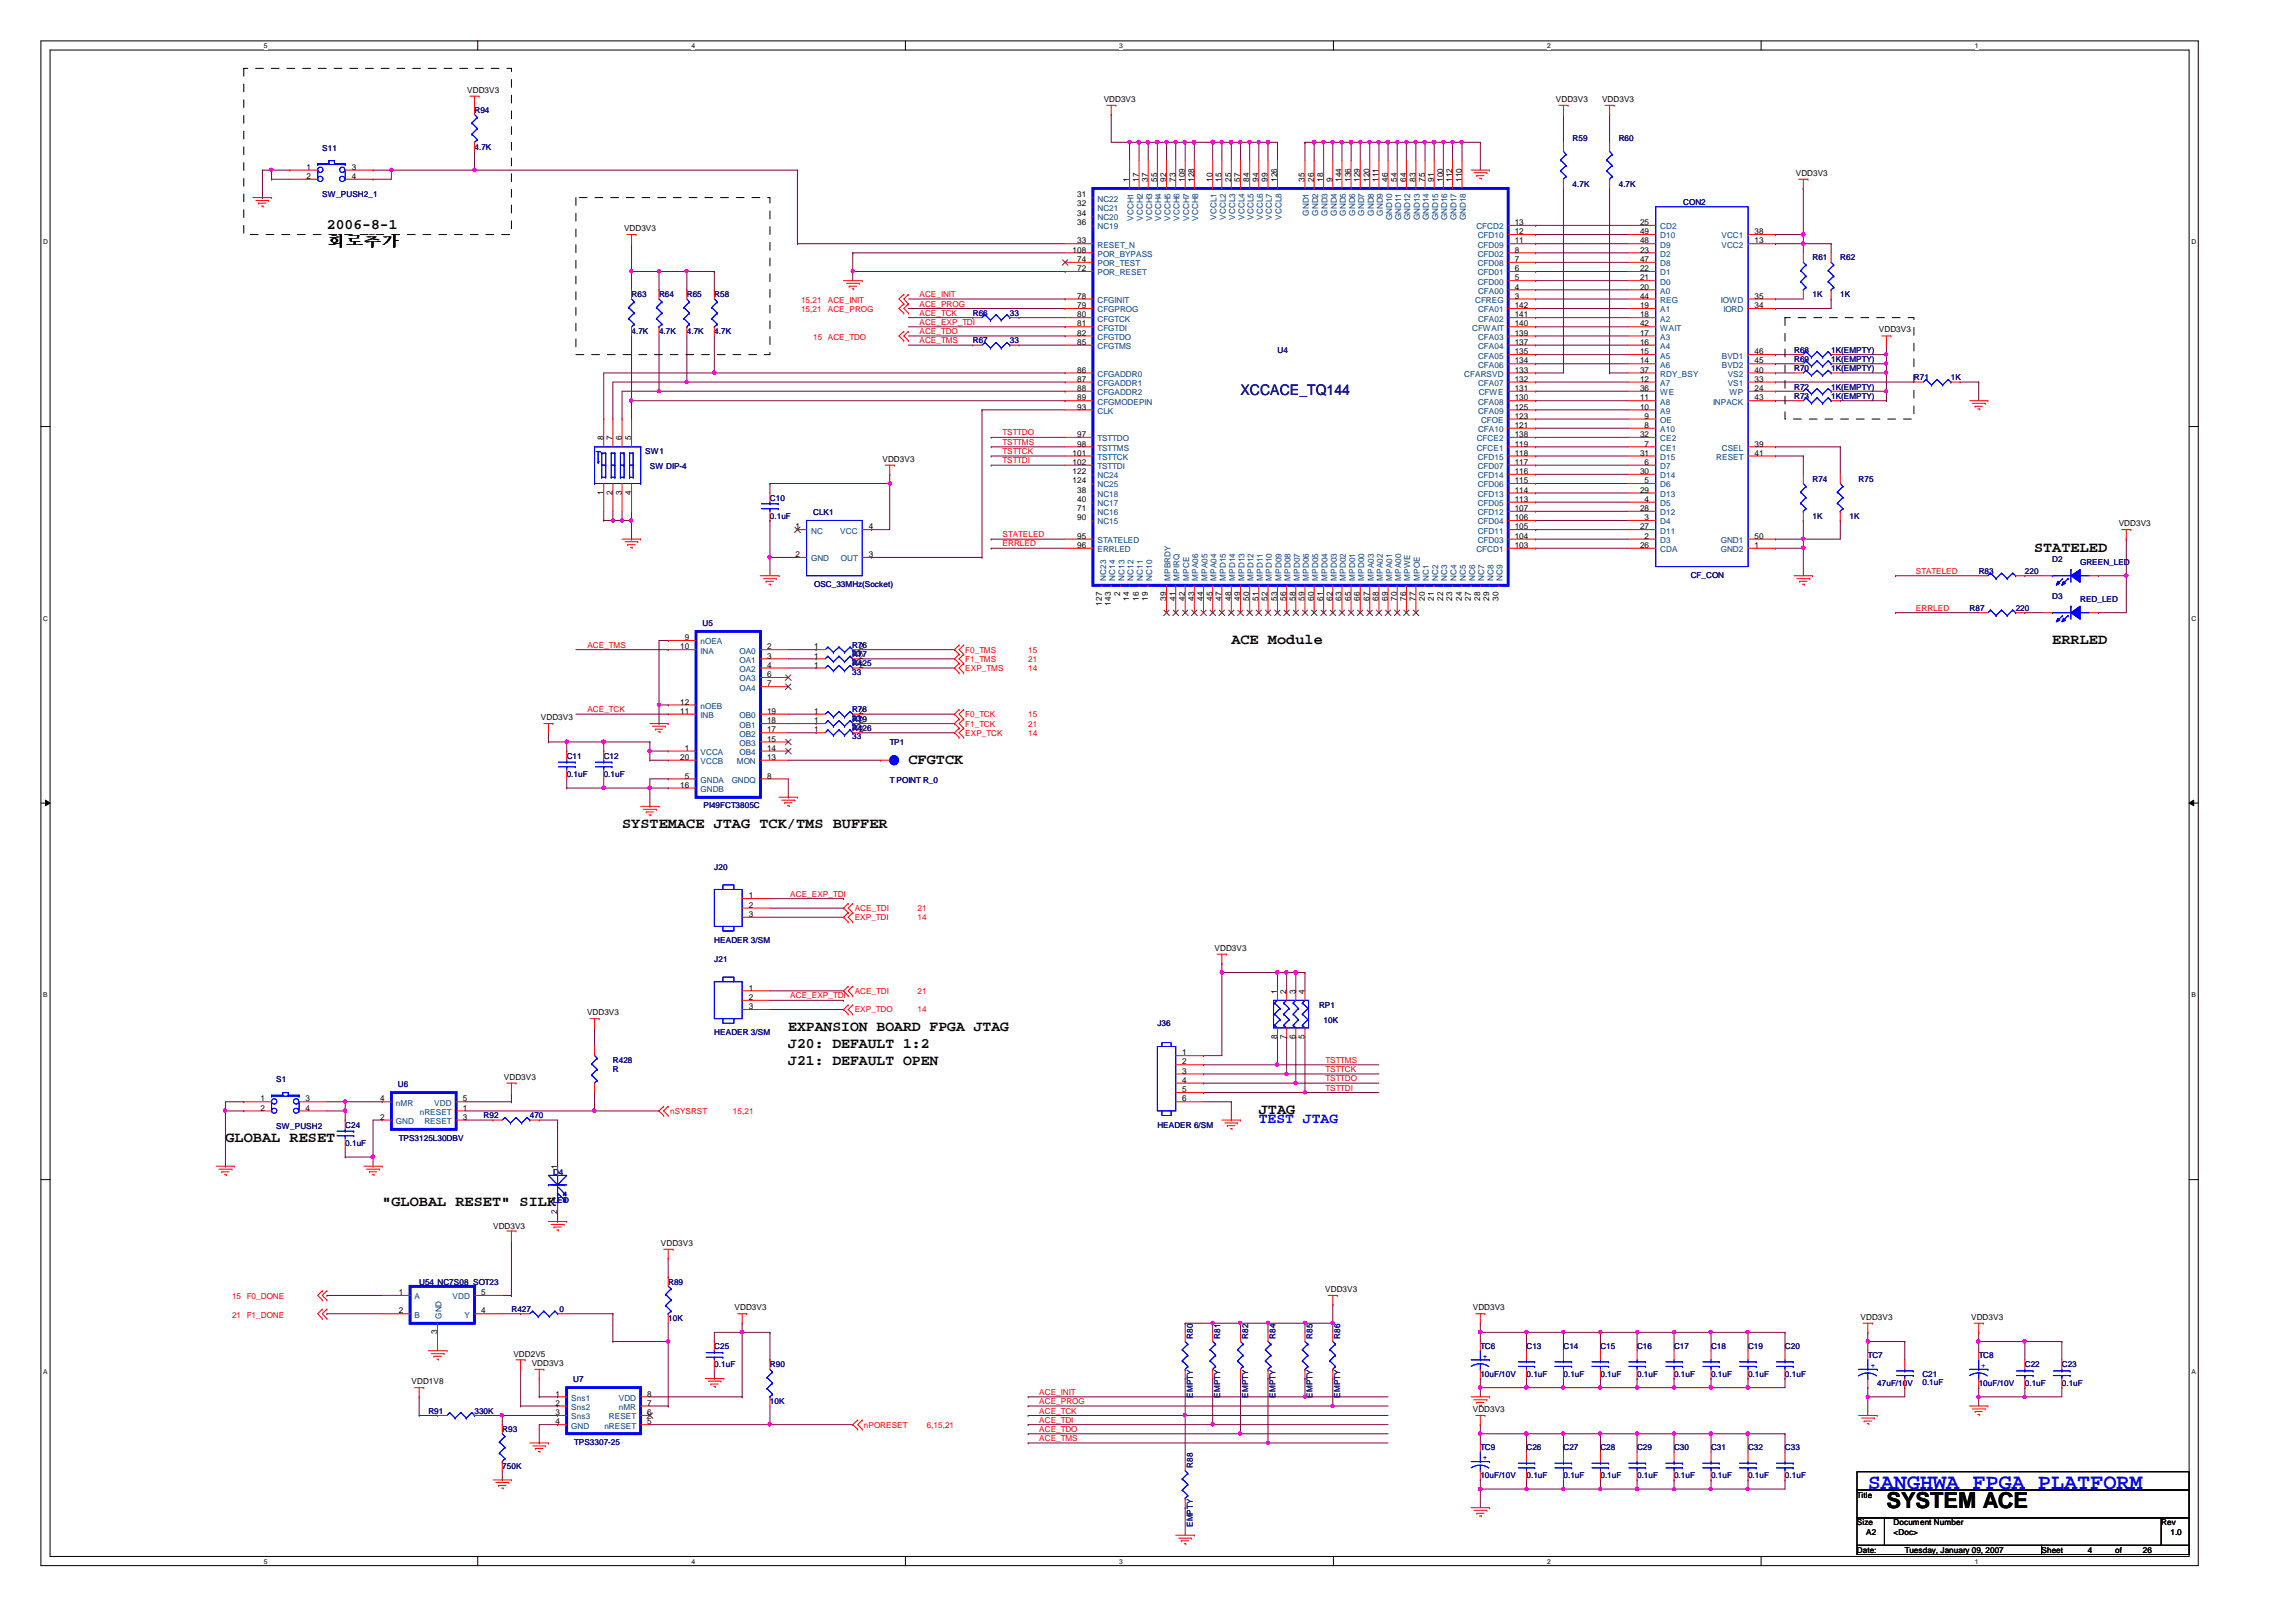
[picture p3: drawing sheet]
<svg xmlns="http://www.w3.org/2000/svg" width="297mm" height="210mm" viewBox="0 0 297 210" stroke-linecap="round" stroke-linejoin="round" font-family="sans-serif">
<defs><g id="words">
<text font-size="2.8" fill="#00f" x="241.6" y="192.7">SANGHWA FPGA PLATFORM</text>
<text font-size="2.8" x="244.1" y="195.1">SYSTEM ACE</text>
<g font-size="1.9">
<text x="42.3" y="29.6">2006-8-1</text>
<text x="42.3" y="31.8">회회회핀</text>
<text x="263.1" y="71.4">STATELED</text>
<text x="159.3" y="83.3">ACE Module</text>
<text x="265.5" y="83.3">ERRLED</text>
<text x="117.5" y="98.8">CFGTCK</text>
<text x="80.5" y="107.2">SYSTEMACE JTAG TCK/TMS BUFFER</text>
<text x="102" y="133.4">EXPANSION BOARD FPGA JTAG</text>
<text x="102" y="135.6">J20: DEFAULT 1:2</text>
<text x="102" y="137.8">J21: DEFAULT OPEN</text>
<text x="29.2" y="147.7">GLOBAL RESET</text>
<text x="162.9" y="144.2">JTAG</text>
<text x="49.4" y="156.1">&quot;GLOBAL RESET&quot; SILK</text>
</g>
<text font-size="1.9" fill="#000080" x="160.5" y="51.1">XCCACE_TQ144</text>
<text font-size="1.9" fill="#00f" x="162.9" y="145.4">TEST JTAG</text>
<g font-size="1.1">
<text x="60.5" y="12">VDD3V3</text>
<text x="142.8" y="13.2">VDD3V3</text>
<text x="201.3" y="13.2">VDD3V3</text>
<text x="207.3" y="13.2">VDD3V3</text>
<text x="39.7" y="22">1</text>
<text x="39.7" y="23.2">2</text>
<text x="45.5" y="22">3</text>
<text x="45.5" y="23.2">4</text>
<text x="146.1" y="23.5" transform="rotate(-90 146.1 23.5)">1</text>
<text x="147.3" y="23.5" transform="rotate(-90 147.3 23.5)">17</text>
<text x="148.5" y="23.5" transform="rotate(-90 148.5 23.5)">37</text>
<text x="149.7" y="23.5" transform="rotate(-90 149.7 23.5)">55</text>
<text x="150.9" y="23.5" transform="rotate(-90 150.9 23.5)">92</text>
<text x="152.1" y="23.5" transform="rotate(-90 152.1 23.5)">73</text>
<text x="153.3" y="23.5" transform="rotate(-90 153.3 23.5)">109</text>
<text x="154.5" y="23.5" transform="rotate(-90 154.5 23.5)">128</text>
<text x="156.8" y="23.5" transform="rotate(-90 156.8 23.5)">10</text>
<text x="158" y="23.5" transform="rotate(-90 158 23.5)">15</text>
<text x="159.3" y="23.5" transform="rotate(-90 159.3 23.5)">25</text>
<text x="160.4" y="23.5" transform="rotate(-90 160.4 23.5)">57</text>
<text x="161.6" y="23.5" transform="rotate(-90 161.6 23.5)">84</text>
<text x="162.8" y="23.5" transform="rotate(-90 162.8 23.5)">94</text>
<text x="164" y="23.5" transform="rotate(-90 164 23.5)">99</text>
<text x="165.2" y="23.5" transform="rotate(-90 165.2 23.5)">126</text>
<text x="168.8" y="23.5" transform="rotate(-90 168.8 23.5)">35</text>
<text x="170" y="23.5" transform="rotate(-90 170 23.5)">26</text>
<text x="171.2" y="23.5" transform="rotate(-90 171.2 23.5)">18</text>
<text x="172.4" y="23.5" transform="rotate(-90 172.4 23.5)">9</text>
<text x="173.6" y="23.5" transform="rotate(-90 173.6 23.5)">144</text>
<text x="174.8" y="23.5" transform="rotate(-90 174.8 23.5)">136</text>
<text x="175.9" y="23.5" transform="rotate(-90 175.9 23.5)">129</text>
<text x="177.2" y="23.5" transform="rotate(-90 177.2 23.5)">120</text>
<text x="178.4" y="23.5" transform="rotate(-90 178.4 23.5)">111</text>
<text x="179.5" y="23.5" transform="rotate(-90 179.5 23.5)">46</text>
<text x="180.7" y="23.5" transform="rotate(-90 180.7 23.5)">54</text>
<text x="181.9" y="23.5" transform="rotate(-90 181.9 23.5)">64</text>
<text x="183.1" y="23.5" transform="rotate(-90 183.1 23.5)">83</text>
<text x="184.3" y="23.5" transform="rotate(-90 184.3 23.5)">75</text>
<text x="185.5" y="23.5" transform="rotate(-90 185.5 23.5)">91</text>
<text x="186.7" y="23.5" transform="rotate(-90 186.7 23.5)">100</text>
<text x="187.9" y="23.5" transform="rotate(-90 187.9 23.5)">112</text>
<text x="189.1" y="23.5" transform="rotate(-90 189.1 23.5)">110</text>
<text x="232.3" y="22.7">VDD3V3</text>
<text x="80.7" y="29.9">VDD3V3</text>
<text x="139.4" y="29.1">36</text>
<text x="139.4" y="27.9">34</text>
<text x="139.4" y="26.7">32</text>
<text x="139.4" y="25.5">31</text>
<text x="196" y="29.1">13</text>
<text x="212.2" y="29.1">25</text>
<text x="138.8" y="32.7">108</text>
<text x="139.4" y="31.5">33</text>
<text x="139.4" y="33.9">74</text>
<text x="139.4" y="35.1">72</text>
<text x="196" y="30.3">12</text>
<text x="196" y="31.5">11</text>
<text x="196" y="32.7">8</text>
<text x="196" y="33.9">7</text>
<text x="196" y="35.1">6</text>
<text x="212.2" y="30.3">49</text>
<text x="212.2" y="31.5">48</text>
<text x="212.2" y="32.7">23</text>
<text x="212.2" y="33.9">47</text>
<text x="212.2" y="35.1">22</text>
<text x="227" y="30.3">38</text>
<text x="227" y="31.5">13</text>
<text x="139.4" y="38.7">78</text>
<text x="139.4" y="39.9">79</text>
<text x="139.4" y="41.1">80</text>
<text x="196" y="36.3">5</text>
<text x="196" y="37.5">4</text>
<text x="196" y="38.7">3</text>
<text x="196" y="39.9">142</text>
<text x="196" y="41.1">141</text>
<text x="212.2" y="36.3">21</text>
<text x="212.2" y="37.5">20</text>
<text x="212.2" y="38.7">44</text>
<text x="212.2" y="39.9">19</text>
<text x="212.2" y="41.1">18</text>
<text x="227" y="38.7">35</text>
<text x="227" y="39.9">34</text>
<text x="139.4" y="42.2">81</text>
<text x="139.4" y="43.4">82</text>
<text x="139.4" y="44.6">85</text>
<text x="196" y="42.2">140</text>
<text x="196" y="43.4">139</text>
<text x="196" y="44.6">137</text>
<text x="196" y="45.8">135</text>
<text x="196" y="47">134</text>
<text x="212.2" y="42.2">42</text>
<text x="212.2" y="43.4">17</text>
<text x="212.2" y="44.6">16</text>
<text x="212.2" y="45.8">15</text>
<text x="212.2" y="47">14</text>
<text x="227" y="45.8">46</text>
<text x="227" y="47">45</text>
<text x="243.1" y="43">VDD3V3</text>
<text x="139.4" y="48.2">86</text>
<text x="139.4" y="49.4">87</text>
<text x="139.4" y="50.6">88</text>
<text x="139.4" y="51.8">89</text>
<text x="139.4" y="53">93</text>
<text x="196" y="48.2">133</text>
<text x="196" y="49.4">132</text>
<text x="196" y="50.6">131</text>
<text x="196" y="51.8">130</text>
<text x="196" y="53">125</text>
<text x="212.2" y="48.2">37</text>
<text x="212.2" y="49.4">12</text>
<text x="212.2" y="50.6">36</text>
<text x="212.2" y="51.8">11</text>
<text x="212.2" y="53">10</text>
<text x="227" y="48.2">40</text>
<text x="227" y="49.4">33</text>
<text x="227" y="50.6">24</text>
<text x="227" y="51.8">43</text>
<text x="78.1" y="57" transform="rotate(-90 78.1 57)">8</text>
<text x="79.2" y="57" transform="rotate(-90 79.2 57)">7</text>
<text x="80.4" y="57" transform="rotate(-90 80.4 57)">6</text>
<text x="81.7" y="57" transform="rotate(-90 81.7 57)">5</text>
<text x="114.2" y="59.7">VDD3V3</text>
<text x="138.8" y="59">101</text>
<text x="139.4" y="56.6">97</text>
<text x="139.4" y="57.8">98</text>
<text x="196" y="54.2">123</text>
<text x="196" y="55.4">121</text>
<text x="196" y="56.6">138</text>
<text x="196" y="57.8">119</text>
<text x="196" y="59">118</text>
<text x="212.2" y="56.6">32</text>
<text x="212.2" y="59">31</text>
<text x="212.8" y="54.2">9</text>
<text x="212.8" y="55.4">8</text>
<text x="212.8" y="57.8">7</text>
<text x="227" y="57.8">39</text>
<text x="227" y="59">41</text>
<text x="78.1" y="64" transform="rotate(-90 78.1 64)">1</text>
<text x="79.2" y="64" transform="rotate(-90 79.2 64)">2</text>
<text x="80.4" y="64" transform="rotate(-90 80.4 64)">3</text>
<text x="81.7" y="64" transform="rotate(-90 81.7 64)">4</text>
<text x="138.8" y="60.2">102</text>
<text x="138.8" y="62.5">124</text>
<text x="138.8" y="61.3">122</text>
<text x="139.4" y="64.9">40</text>
<text x="139.4" y="63.8">38</text>
<text x="196" y="60.2">117</text>
<text x="196" y="61.3">116</text>
<text x="196" y="62.5">115</text>
<text x="196" y="63.8">114</text>
<text x="196" y="64.9">113</text>
<text x="212.2" y="61.3">30</text>
<text x="212.2" y="63.8">29</text>
<text x="212.8" y="60.2">6</text>
<text x="212.8" y="62.5">5</text>
<text x="212.8" y="64.9">4</text>
<text x="102.9" y="68.5">1</text>
<text x="112.4" y="68.5">4</text>
<text x="139.4" y="69.7">95</text>
<text x="139.4" y="70.9">96</text>
<text x="139.4" y="67.3">90</text>
<text x="139.4" y="66.1">71</text>
<text x="196" y="66.1">107</text>
<text x="196" y="67.3">106</text>
<text x="196" y="68.5">105</text>
<text x="196" y="69.7">104</text>
<text x="196" y="70.9">103</text>
<text x="212.2" y="66.1">28</text>
<text x="212.2" y="68.5">27</text>
<text x="212.2" y="70.9">26</text>
<text x="212.8" y="67.3">3</text>
<text x="212.8" y="69.7">2</text>
<text x="227" y="69.7">50</text>
<text x="227" y="70.9">1</text>
<text x="274.1" y="68.1">VDD3V3</text>
<text x="102.9" y="72.1">2</text>
<text x="112.4" y="72.1">3</text>
<text x="144.9" y="77.2" transform="rotate(-90 144.9 77.2)">2</text>
<text x="146.1" y="77.8" transform="rotate(-90 146.1 77.8)">14</text>
<text x="147.3" y="77.8" transform="rotate(-90 147.3 77.8)">16</text>
<text x="148.5" y="77.8" transform="rotate(-90 148.5 77.8)">19</text>
<text x="150.9" y="77.8" transform="rotate(-90 150.9 77.8)">39</text>
<text x="152.1" y="77.8" transform="rotate(-90 152.1 77.8)">41</text>
<text x="153.3" y="77.8" transform="rotate(-90 153.3 77.8)">42</text>
<text x="154.5" y="77.8" transform="rotate(-90 154.5 77.8)">43</text>
<text x="155.7" y="77.8" transform="rotate(-90 155.7 77.8)">44</text>
<text x="156.8" y="77.8" transform="rotate(-90 156.8 77.8)">45</text>
<text x="158" y="77.8" transform="rotate(-90 158 77.8)">47</text>
<text x="159.3" y="77.8" transform="rotate(-90 159.3 77.8)">48</text>
<text x="160.4" y="77.8" transform="rotate(-90 160.4 77.8)">49</text>
<text x="161.6" y="77.8" transform="rotate(-90 161.6 77.8)">50</text>
<text x="162.8" y="77.8" transform="rotate(-90 162.8 77.8)">51</text>
<text x="164" y="77.8" transform="rotate(-90 164 77.8)">52</text>
<text x="165.2" y="77.8" transform="rotate(-90 165.2 77.8)">53</text>
<text x="166.4" y="77.8" transform="rotate(-90 166.4 77.8)">56</text>
<text x="167.6" y="77.8" transform="rotate(-90 167.6 77.8)">58</text>
<text x="168.8" y="77.8" transform="rotate(-90 168.8 77.8)">59</text>
<text x="170" y="77.8" transform="rotate(-90 170 77.8)">60</text>
<text x="171.2" y="77.8" transform="rotate(-90 171.2 77.8)">61</text>
<text x="172.4" y="77.8" transform="rotate(-90 172.4 77.8)">62</text>
<text x="173.6" y="77.8" transform="rotate(-90 173.6 77.8)">63</text>
<text x="174.8" y="77.8" transform="rotate(-90 174.8 77.8)">65</text>
<text x="175.9" y="77.8" transform="rotate(-90 175.9 77.8)">66</text>
<text x="177.2" y="77.8" transform="rotate(-90 177.2 77.8)">67</text>
<text x="178.4" y="77.8" transform="rotate(-90 178.4 77.8)">68</text>
<text x="179.5" y="77.8" transform="rotate(-90 179.5 77.8)">69</text>
<text x="180.7" y="77.8" transform="rotate(-90 180.7 77.8)">70</text>
<text x="181.9" y="77.8" transform="rotate(-90 181.9 77.8)">76</text>
<text x="183.1" y="77.8" transform="rotate(-90 183.1 77.8)">77</text>
<text x="184.3" y="77.8" transform="rotate(-90 184.3 77.8)">20</text>
<text x="185.5" y="77.8" transform="rotate(-90 185.5 77.8)">21</text>
<text x="186.7" y="77.8" transform="rotate(-90 186.7 77.8)">22</text>
<text x="187.9" y="77.8" transform="rotate(-90 187.9 77.8)">23</text>
<text x="189.1" y="77.8" transform="rotate(-90 189.1 77.8)">24</text>
<text x="190.3" y="77.8" transform="rotate(-90 190.3 77.8)">27</text>
<text x="191.5" y="77.8" transform="rotate(-90 191.5 77.8)">28</text>
<text x="192.7" y="77.8" transform="rotate(-90 192.7 77.8)">29</text>
<text x="193.8" y="77.8" transform="rotate(-90 193.8 77.8)">30</text>
<text x="88.6" y="82.8">9</text>
<text x="142.5" y="78.4" transform="rotate(-90 142.5 78.4)">127</text>
<text x="143.7" y="78.4" transform="rotate(-90 143.7 78.4)">143</text>
<text x="88" y="84">10</text>
<text x="99.2" y="84">2</text>
<text x="99.2" y="85.2">3</text>
<text x="99.2" y="86.4">4</text>
<text x="99.2" y="87.6">6</text>
<text x="99.2" y="88.8">7</text>
<text x="105.3" y="84">1</text>
<text x="105.3" y="85.2">1</text>
<text x="105.3" y="86.4">1</text>
<text x="111.2" y="84">2</text>
<text x="111.2" y="85.2">2</text>
<text x="111.2" y="86.4">2</text>
<text x="70" y="93.2">VDD3V3</text>
<text x="88" y="91.2">12</text>
<text x="88" y="92.4">11</text>
<text x="99.2" y="92.4">19</text>
<text x="99.2" y="93.6">18</text>
<text x="99.2" y="94.8">17</text>
<text x="99.2" y="96">15</text>
<text x="105.3" y="93.6">1</text>
<text x="105.3" y="94.8">1</text>
<text x="105.3" y="92.4">1</text>
<text x="111.2" y="93.6">2</text>
<text x="111.2" y="94.8">2</text>
<text x="111.2" y="92.4">2</text>
<text x="88" y="98.3">20</text>
<text x="88" y="101.9">16</text>
<text x="88.6" y="97.2">1</text>
<text x="88.6" y="100.8">5</text>
<text x="99.2" y="97.2">14</text>
<text x="99.2" y="98.3">13</text>
<text x="99.2" y="100.8">8</text>
<text x="96.9" y="116.2">1</text>
<text x="96.9" y="117.5">2</text>
<text x="96.9" y="118.7">3</text>
<text x="157.1" y="123">VDD3V3</text>
<text x="75.9" y="131.4">VDD3V3</text>
<text x="96.9" y="128.2">1</text>
<text x="96.9" y="129.4">2</text>
<text x="96.9" y="130.6">3</text>
<text x="165.2" y="128.6" transform="rotate(-90 165.2 128.6)">1</text>
<text x="166.4" y="128.6" transform="rotate(-90 166.4 128.6)">2</text>
<text x="167.6" y="128.6" transform="rotate(-90 167.6 128.6)">3</text>
<text x="168.8" y="128.6" transform="rotate(-90 168.8 128.6)">4</text>
<text x="153" y="136.6">1</text>
<text x="153" y="137.8">2</text>
<text x="165.2" y="134.5" transform="rotate(-90 165.2 134.5)">8</text>
<text x="166.4" y="134.5" transform="rotate(-90 166.4 134.5)">7</text>
<text x="167.6" y="134.5" transform="rotate(-90 167.6 134.5)">6</text>
<text x="168.8" y="134.5" transform="rotate(-90 168.8 134.5)">5</text>
<text x="33.7" y="142.5">1</text>
<text x="33.7" y="143.7">2</text>
<text x="39.5" y="142.5">3</text>
<text x="39.5" y="143.7">4</text>
<text x="49.2" y="142.5">4</text>
<text x="59.9" y="143.7">1</text>
<text x="59.9" y="142.5">5</text>
<text x="65.2" y="139.7">VDD3V3</text>
<text x="153" y="138.9">3</text>
<text x="153" y="140.1">4</text>
<text x="153" y="141.4">5</text>
<text x="153" y="142.5">6</text>
<text x="49.2" y="144.9">2</text>
<text x="59.9" y="144.9">3</text>
<text x="72.1" y="151.3" transform="rotate(-90 72.1 151.3)">1</text>
<text x="63.8" y="159">VDD3V3</text>
<text x="72.1" y="157.1" transform="rotate(-90 72.1 157.1)">2</text>
<text x="85.5" y="161.2">VDD3V3</text>
<text x="51.6" y="167.6">1</text>
<text x="62.2" y="167.6">5</text>
<text x="171.5" y="167.2">VDD3V3</text>
<text x="51.6" y="170">2</text>
<text x="56.6" y="172.7" transform="rotate(-90 56.6 172.7)">3</text>
<text x="62.2" y="170">4</text>
<text x="95" y="169.6">VDD3V3</text>
<text x="190.5" y="169.6">VDD3V3</text>
<text x="240.7" y="170.8">VDD3V3</text>
<text x="255" y="170.8">VDD3V3</text>
<text x="53.3" y="179.1">VDD1V8</text>
<text x="66.4" y="175.6">VDD2V5</text>
<text x="68.8" y="176.7">VDD3V3</text>
<text x="71.9" y="180.7">1</text>
<text x="71.9" y="181.9">2</text>
<text x="71.9" y="183.1">3</text>
<text x="71.9" y="184.3">4</text>
<text x="83.7" y="184.3">5</text>
<text x="83.7" y="183.1">6</text>
<text x="83.7" y="181.9">7</text>
<text x="83.7" y="180.7">8</text>
<text x="190.5" y="182.7">VDD3V3</text>
<text x="240.2" y="193.8">Title</text>
<text x="240.2" y="197.4">Size</text>
<text x="245" y="197.4">Document Number</text>
<text x="279.6" y="197.4">Rev</text>
<text x="240.2" y="201">Date:</text>
<text x="241.4" y="198.6">A2</text>
<text x="245" y="198.6">&lt;Doc&gt;</text>
<text x="246.4" y="201">Tuesday, January 09, 2007</text>
<text x="264.1" y="201">Sheet</text>
<text x="270.1" y="201">4</text>
<text x="273.6" y="201">of</text>
<text x="277.2" y="201">26</text>
<text x="280.8" y="198.6">1.0</text>
</g>
<g font-size="1.1" fill="#000080">
<text x="61.4" y="14.6">R94</text>
<text x="41.7" y="19.5">S11</text>
<text x="61.4" y="19.4">4.7K</text>
<text x="203.5" y="18.2">R59</text>
<text x="209.4" y="18.2">R60</text>
<text x="41.7" y="25.5">SW_PUSH2_1</text>
<text x="203.5" y="24.2">4.7K</text>
<text x="209.4" y="24.2">4.7K</text>
<text x="217.8" y="26.5">CON2</text>
<text x="234.5" y="33.7">R61</text>
<text x="238.1" y="33.7">R62</text>
<text x="81.7" y="38.5">R63</text>
<text x="85.3" y="38.5">R64</text>
<text x="88.9" y="38.5">R65</text>
<text x="92.4" y="38.5">R58</text>
<text x="125.9" y="40.9">R66</text>
<text x="130.6" y="40.9">33</text>
<text x="234.5" y="38.5">1K</text>
<text x="238.1" y="38.5">1K</text>
<text x="81.7" y="43.3">4.7K</text>
<text x="85.3" y="43.3">4.7K</text>
<text x="88.9" y="43.3">4.7K</text>
<text x="92.4" y="43.3">4.7K</text>
<text x="125.9" y="44.5">R67</text>
<text x="130.6" y="44.5">33</text>
<text x="165.3" y="45.6">U4</text>
<text x="232.1" y="45.6">R68</text>
<text x="232.1" y="46.9">R69</text>
<text x="236.9" y="45.6">1K(EMPTY)</text>
<text x="236.9" y="46.9">1K(EMPTY)</text>
<text x="232.1" y="48">R70</text>
<text x="232.1" y="50.4">R72</text>
<text x="232.1" y="51.6">R73</text>
<text x="236.9" y="48">1K(EMPTY)</text>
<text x="236.9" y="50.4">1K(EMPTY)</text>
<text x="236.9" y="51.6">1K(EMPTY)</text>
<text x="247.6" y="49.2">R71</text>
<text x="252.4" y="49.2">1K</text>
<text x="83.5" y="58.8">SW1</text>
<text x="84.1" y="60.7">SW DIP-4</text>
<text x="99.6" y="64.8">C10</text>
<text x="234.5" y="62.4">R74</text>
<text x="240.5" y="62.4">R75</text>
<text x="99.6" y="67.1">0.1uF</text>
<text x="105.2" y="66.7">CLK1</text>
<text x="234.5" y="67.1">1K</text>
<text x="239.3" y="67.1">1K</text>
<text x="105.3" y="76">OSC_33MHz(Socket)</text>
<text x="218.7" y="74.8">CF_CON</text>
<text x="256" y="74.3">R83</text>
<text x="262" y="74.3">220</text>
<text x="265.5" y="72.8">D2</text>
<text x="265.5" y="77.5">D3</text>
<text x="269.1" y="73.1">GREEN_LED</text>
<text x="269.1" y="77.9">RED_LED</text>
<text x="90.9" y="81">U5</text>
<text x="110.2" y="83.9">R76</text>
<text x="254.8" y="79.1">R87</text>
<text x="260.8" y="79.1">220</text>
<text x="110.2" y="84.9">33</text>
<text x="110.2" y="85">R77</text>
<text x="110.2" y="86.1">33</text>
<text x="110.2" y="86.2">R425</text>
<text x="110.2" y="87.3">33</text>
<text x="110.2" y="93.4">R79</text>
<text x="110.2" y="94.5">33</text>
<text x="110.2" y="94.6">R426</text>
<text x="110.2" y="95.7">33</text>
<text x="110.2" y="92.2">R78</text>
<text x="110.2" y="93.3">33</text>
<text x="73.3" y="98.2">C11</text>
<text x="73.3" y="100.6">0.1uF</text>
<text x="78.1" y="98.2">C12</text>
<text x="78.1" y="100.6">0.1uF</text>
<text x="115.1" y="96.4">TP1</text>
<text x="115.1" y="101.3">T POINT R_0</text>
<text x="91" y="104.6">PI49FCT3805C</text>
<text x="92.4" y="112.6">J20</text>
<text x="92.4" y="122">HEADER 3/SM</text>
<text x="92.4" y="124.5">J21</text>
<text x="170.6" y="130.4">RP1</text>
<text x="79.3" y="137.6">R428</text>
<text x="92.4" y="134">HEADER 3/SM</text>
<text x="149.7" y="132.8">J36</text>
<text x="171.2" y="132.3">10K</text>
<text x="35.7" y="140.1">S1</text>
<text x="51.5" y="140.7">U6</text>
<text x="79.3" y="138.8">R</text>
<text x="35.7" y="146.1">SW_PUSH2</text>
<text x="44.7" y="145.9">C24</text>
<text x="44.7" y="148.3">0.1uF</text>
<text x="51.6" y="147.6">TPS3125L30DBV</text>
<text x="62.6" y="144.7">R92</text>
<text x="68.5" y="144.7">470</text>
<text x="149.7" y="145.9">HEADER 6/SM</text>
<text x="71.5" y="152">D4</text>
<text x="71.5" y="155.6">LED</text>
<text x="54.2" y="166.2">U54 NC7S08_SOT23</text>
<text x="86.4" y="166.2">R89</text>
<text x="66.2" y="169.8">R427</text>
<text x="72.4" y="169.8">0</text>
<text x="86.4" y="171">10K</text>
<text x="154.3" y="173.3" transform="rotate(-90 154.3 173.3)">R80</text>
<text x="157.9" y="173.3" transform="rotate(-90 157.9 173.3)">R81</text>
<text x="161.5" y="173.3" transform="rotate(-90 161.5 173.3)">R82</text>
<text x="165" y="173.3" transform="rotate(-90 165 173.3)">R84</text>
<text x="169.8" y="173.3" transform="rotate(-90 169.8 173.3)">R85</text>
<text x="173.4" y="173.3" transform="rotate(-90 173.4 173.3)">R86</text>
<text x="74.2" y="178.9">U7</text>
<text x="92.4" y="174.6">C25</text>
<text x="92.4" y="177">0.1uF</text>
<text x="99.6" y="177">R90</text>
<text x="191.5" y="174.6">TC6</text>
<text x="191.5" y="178.2">10uF/10V</text>
<text x="197.5" y="174.6">C13</text>
<text x="197.5" y="178.2">0.1uF</text>
<text x="202.3" y="174.6">C14</text>
<text x="202.3" y="178.2">0.1uF</text>
<text x="207.1" y="174.6">C15</text>
<text x="207.1" y="178.2">0.1uF</text>
<text x="211.8" y="174.6">C16</text>
<text x="211.8" y="178.2">0.1uF</text>
<text x="216.6" y="174.6">C17</text>
<text x="216.6" y="178.2">0.1uF</text>
<text x="221.4" y="174.6">C18</text>
<text x="221.4" y="178.2">0.1uF</text>
<text x="226.1" y="174.6">C19</text>
<text x="226.1" y="178.2">0.1uF</text>
<text x="230.9" y="174.6">C20</text>
<text x="230.9" y="178.2">0.1uF</text>
<text x="241.6" y="175.8">TC7</text>
<text x="242.9" y="179.4">47uF/10V</text>
<text x="248.7" y="178.2">C21</text>
<text x="248.7" y="179.2">0.1uF</text>
<text x="256" y="175.8">TC8</text>
<text x="256" y="179.4">10uF/10V</text>
<text x="262" y="177">C22</text>
<text x="262" y="179.4">0.1uF</text>
<text x="266.7" y="177">C23</text>
<text x="266.7" y="179.4">0.1uF</text>
<text x="55.4" y="182.9">R91</text>
<text x="61.4" y="182.9">330K</text>
<text x="65" y="185.3">R93</text>
<text x="99.6" y="181.7">10K</text>
<text x="154.3" y="180.9" transform="rotate(-90 154.3 180.9)">EMPTY</text>
<text x="157.9" y="180.9" transform="rotate(-90 157.9 180.9)">EMPTY</text>
<text x="161.5" y="180.9" transform="rotate(-90 161.5 180.9)">EMPTY</text>
<text x="165" y="180.9" transform="rotate(-90 165 180.9)">EMPTY</text>
<text x="169.8" y="180.9" transform="rotate(-90 169.8 180.9)">EMPTY</text>
<text x="173.4" y="180.9" transform="rotate(-90 173.4 180.9)">EMPTY</text>
<text x="65" y="190.1">750K</text>
<text x="74.3" y="187">TPS3307-25</text>
<text x="154.3" y="190" transform="rotate(-90 154.3 190)">R88</text>
<text x="191.5" y="187.7">TC9</text>
<text x="191.5" y="191.3">10uF/10V</text>
<text x="197.5" y="187.7">C26</text>
<text x="197.5" y="191.3">0.1uF</text>
<text x="202.3" y="187.7">C27</text>
<text x="202.3" y="191.3">0.1uF</text>
<text x="207.1" y="187.7">C28</text>
<text x="207.1" y="191.3">0.1uF</text>
<text x="211.8" y="187.7">C29</text>
<text x="211.8" y="191.3">0.1uF</text>
<text x="216.6" y="187.7">C30</text>
<text x="216.6" y="191.3">0.1uF</text>
<text x="221.4" y="187.7">C31</text>
<text x="221.4" y="191.3">0.1uF</text>
<text x="226.1" y="187.7">C32</text>
<text x="226.1" y="191.3">0.1uF</text>
<text x="230.9" y="187.7">C33</text>
<text x="230.9" y="191.3">0.1uF</text>
<text x="154.3" y="197.6" transform="rotate(-90 154.3 197.6)">EMPTY</text>
</g>
<g font-size="1.1" fill="#004080">
<text x="142" y="29.7">NC19</text>
<text x="142" y="28.5">NC20</text>
<text x="142" y="27.3">NC21</text>
<text x="142" y="26.1">NC22</text>
<text x="146.6" y="28.6" transform="rotate(-90 146.6 28.6)">VCCH1</text>
<text x="147.9" y="28.6" transform="rotate(-90 147.9 28.6)">VCCH2</text>
<text x="149.1" y="28.6" transform="rotate(-90 149.1 28.6)">VCCH3</text>
<text x="150.2" y="28.6" transform="rotate(-90 150.2 28.6)">VCCH4</text>
<text x="151.4" y="28.6" transform="rotate(-90 151.4 28.6)">VCCH5</text>
<text x="152.6" y="28.6" transform="rotate(-90 152.6 28.6)">VCCH6</text>
<text x="153.8" y="28.6" transform="rotate(-90 153.8 28.6)">VCCH7</text>
<text x="155" y="28.6" transform="rotate(-90 155 28.6)">VCCH8</text>
<text x="157.4" y="28.4" transform="rotate(-90 157.4 28.4)">VCCL1</text>
<text x="158.6" y="28.4" transform="rotate(-90 158.6 28.4)">VCCL2</text>
<text x="159.8" y="28.4" transform="rotate(-90 159.8 28.4)">VCCL3</text>
<text x="161" y="28.4" transform="rotate(-90 161 28.4)">VCCL4</text>
<text x="162.2" y="28.4" transform="rotate(-90 162.2 28.4)">VCCL5</text>
<text x="163.4" y="28.4" transform="rotate(-90 163.4 28.4)">VCCL6</text>
<text x="164.6" y="28.4" transform="rotate(-90 164.6 28.4)">VCCL7</text>
<text x="165.8" y="28.4" transform="rotate(-90 165.8 28.4)">VCCL8</text>
<text x="169.3" y="27.9" transform="rotate(-90 169.3 27.9)">GND1</text>
<text x="170.5" y="27.9" transform="rotate(-90 170.5 27.9)">GND2</text>
<text x="171.7" y="27.9" transform="rotate(-90 171.7 27.9)">GND3</text>
<text x="172.9" y="27.9" transform="rotate(-90 172.9 27.9)">GND4</text>
<text x="174.1" y="27.9" transform="rotate(-90 174.1 27.9)">GND5</text>
<text x="175.3" y="27.9" transform="rotate(-90 175.3 27.9)">GND6</text>
<text x="176.5" y="27.9" transform="rotate(-90 176.5 27.9)">GND7</text>
<text x="177.7" y="27.9" transform="rotate(-90 177.7 27.9)">GND8</text>
<text x="178.9" y="27.9" transform="rotate(-90 178.9 27.9)">GND9</text>
<text x="180.1" y="28.5" transform="rotate(-90 180.1 28.5)">GND10</text>
<text x="181.3" y="28.5" transform="rotate(-90 181.3 28.5)">GND11</text>
<text x="182.5" y="28.5" transform="rotate(-90 182.5 28.5)">GND12</text>
<text x="183.7" y="28.5" transform="rotate(-90 183.7 28.5)">GND13</text>
<text x="184.9" y="28.5" transform="rotate(-90 184.9 28.5)">GND14</text>
<text x="186.1" y="28.5" transform="rotate(-90 186.1 28.5)">GND15</text>
<text x="187.2" y="28.5" transform="rotate(-90 187.2 28.5)">GND16</text>
<text x="188.4" y="28.5" transform="rotate(-90 188.4 28.5)">GND17</text>
<text x="189.7" y="28.5" transform="rotate(-90 189.7 28.5)">GND18</text>
<text x="191" y="29.7">CFCD2</text>
<text x="214.8" y="29.7">CD2</text>
<text x="142" y="32">RESET_N</text>
<text x="142" y="33.2">POR_BYPASS</text>
<text x="142" y="34.5">POR_TEST</text>
<text x="142" y="35.6">POR_RESET</text>
<text x="191.2" y="30.9">CFD10</text>
<text x="191.2" y="32">CFD09</text>
<text x="191.2" y="33.2">CFD02</text>
<text x="191.2" y="34.5">CFD08</text>
<text x="191.2" y="35.6">CFD01</text>
<text x="214.8" y="30.9">D10</text>
<text x="214.8" y="32">D9</text>
<text x="214.8" y="33.2">D2</text>
<text x="214.8" y="34.5">D8</text>
<text x="214.8" y="35.6">D1</text>
<text x="222.7" y="30.9">VCC1</text>
<text x="222.7" y="32">VCC2</text>
<text x="142" y="39.2">CFGINIT</text>
<text x="142" y="40.4">CFGPROG</text>
<text x="142" y="41.6">CFGTCK</text>
<text x="190.8" y="39.2">CFREG</text>
<text x="191.2" y="36.8">CFD00</text>
<text x="191.2" y="38">CFA00</text>
<text x="191.2" y="40.4">CFA01</text>
<text x="191.2" y="41.6">CFA02</text>
<text x="214.8" y="36.8">D0</text>
<text x="214.8" y="38">A0</text>
<text x="214.8" y="39.2">REG</text>
<text x="214.8" y="40.4">A1</text>
<text x="214.8" y="41.6">A2</text>
<text x="222.6" y="39.2">IOWD</text>
<text x="223" y="40.4">IORD</text>
<text x="142" y="42.8">CFGTDI</text>
<text x="142" y="44">CFGTDO</text>
<text x="142" y="45.2">CFGTMS</text>
<text x="190.5" y="42.8">CFWAIT</text>
<text x="191.2" y="44">CFA03</text>
<text x="191.2" y="45.2">CFA04</text>
<text x="191.2" y="46.4">CFA05</text>
<text x="191.2" y="47.6">CFA06</text>
<text x="214.8" y="42.8">WAIT</text>
<text x="214.8" y="44">A3</text>
<text x="214.8" y="45.2">A4</text>
<text x="214.8" y="46.4">A5</text>
<text x="214.8" y="47.6">A6</text>
<text x="222.8" y="46.4">BVD1</text>
<text x="222.8" y="47.6">BVD2</text>
<text x="142" y="48.8">CFGADDR0</text>
<text x="142" y="50">CFGADDR1</text>
<text x="142" y="51.1">CFGADDR2</text>
<text x="142" y="52.4">CFGMODEPIN</text>
<text x="142" y="53.6">CLK</text>
<text x="189.4" y="48.8">CFARSVD</text>
<text x="191.2" y="50">CFA07</text>
<text x="191.2" y="52.4">CFA08</text>
<text x="191.2" y="53.6">CFA09</text>
<text x="191.3" y="51.1">CFWE</text>
<text x="214.8" y="48.8">RDY_BSY</text>
<text x="214.8" y="50">A7</text>
<text x="214.8" y="51.1">WE</text>
<text x="214.8" y="52.4">A8</text>
<text x="214.8" y="53.6">A9</text>
<text x="221.6" y="52.4">INPACK</text>
<text x="223.5" y="48.8">VS2</text>
<text x="223.5" y="50">VS1</text>
<text x="223.7" y="51.1">WP</text>
<text x="142" y="57.1">TSTTDO</text>
<text x="142" y="58.3">TSTTMS</text>
<text x="142" y="59.5">TSTTCK</text>
<text x="191.1" y="57.1">CFCE2</text>
<text x="191.1" y="58.3">CFCE1</text>
<text x="191.2" y="59.5">CFD15</text>
<text x="191.2" y="55.9">CFA10</text>
<text x="191.6" y="54.7">CFOE</text>
<text x="214.8" y="54.7">OE</text>
<text x="214.8" y="55.9">A10</text>
<text x="214.8" y="57.1">CE2</text>
<text x="214.8" y="58.3">CE1</text>
<text x="214.8" y="59.5">D15</text>
<text x="222" y="59.5">RESET</text>
<text x="222.8" y="58.3">CSEL</text>
<text x="142" y="60.7">TSTTDI</text>
<text x="142" y="65.5">NC17</text>
<text x="142" y="64.3">NC18</text>
<text x="142" y="63.1">NC25</text>
<text x="142" y="61.9">NC24</text>
<text x="191.2" y="60.7">CFD07</text>
<text x="191.2" y="61.9">CFD14</text>
<text x="191.2" y="63.1">CFD06</text>
<text x="191.2" y="64.3">CFD13</text>
<text x="191.2" y="65.5">CFD05</text>
<text x="214.8" y="60.7">D7</text>
<text x="214.8" y="61.9">D14</text>
<text x="214.8" y="63.1">D6</text>
<text x="214.8" y="64.3">D13</text>
<text x="214.8" y="65.5">D5</text>
<text x="104.9" y="69">NC</text>
<text x="108.7" y="69">VCC</text>
<text x="142" y="70.3">STATELED</text>
<text x="142" y="71.5">ERRLED</text>
<text x="142" y="67.9">NC15</text>
<text x="142" y="66.7">NC16</text>
<text x="191" y="71.5">CFCD1</text>
<text x="191.2" y="66.7">CFD12</text>
<text x="191.2" y="67.9">CFD04</text>
<text x="191.2" y="69">CFD11</text>
<text x="191.2" y="70.3">CFD03</text>
<text x="214.8" y="66.7">D12</text>
<text x="214.8" y="67.9">D4</text>
<text x="214.8" y="69">D11</text>
<text x="214.8" y="71.5">CDA</text>
<text x="214.8" y="70.3">D3</text>
<text x="222.6" y="70.3">GND1</text>
<text x="222.6" y="71.5">GND2</text>
<text x="104.9" y="72.6">GND</text>
<text x="108.8" y="72.6">OUT</text>
<text x="143.1" y="75.1" transform="rotate(-90 143.1 75.1)">NC23</text>
<text x="144.3" y="75.1" transform="rotate(-90 144.3 75.1)">NC14</text>
<text x="145.5" y="75.1" transform="rotate(-90 145.5 75.1)">NC13</text>
<text x="146.6" y="75.1" transform="rotate(-90 146.6 75.1)">NC12</text>
<text x="147.9" y="75.1" transform="rotate(-90 147.9 75.1)">NC11</text>
<text x="149.1" y="75.1" transform="rotate(-90 149.1 75.1)">NC10</text>
<text x="151.4" y="75.1" transform="rotate(-90 151.4 75.1)">MPBRDY</text>
<text x="152.6" y="75.1" transform="rotate(-90 152.6 75.1)">MPIRQ</text>
<text x="153.8" y="75.1" transform="rotate(-90 153.8 75.1)">MPCE</text>
<text x="155" y="75.1" transform="rotate(-90 155 75.1)">MPA06</text>
<text x="156.2" y="75.1" transform="rotate(-90 156.2 75.1)">MPA05</text>
<text x="157.4" y="75.1" transform="rotate(-90 157.4 75.1)">MPA04</text>
<text x="158.6" y="75.1" transform="rotate(-90 158.6 75.1)">MPD15</text>
<text x="159.8" y="75.1" transform="rotate(-90 159.8 75.1)">MPD14</text>
<text x="161" y="75.1" transform="rotate(-90 161 75.1)">MPD13</text>
<text x="162.2" y="75.1" transform="rotate(-90 162.2 75.1)">MPD12</text>
<text x="163.4" y="75.1" transform="rotate(-90 163.4 75.1)">MPD11</text>
<text x="164.6" y="75.1" transform="rotate(-90 164.6 75.1)">MPD10</text>
<text x="165.8" y="75.1" transform="rotate(-90 165.8 75.1)">MPD09</text>
<text x="167" y="75.1" transform="rotate(-90 167 75.1)">MPD08</text>
<text x="168.1" y="75.1" transform="rotate(-90 168.1 75.1)">MPD07</text>
<text x="169.3" y="75.1" transform="rotate(-90 169.3 75.1)">MPD06</text>
<text x="170.5" y="75.1" transform="rotate(-90 170.5 75.1)">MPD05</text>
<text x="171.7" y="75.1" transform="rotate(-90 171.7 75.1)">MPD04</text>
<text x="172.9" y="75.1" transform="rotate(-90 172.9 75.1)">MPD03</text>
<text x="174.1" y="75.1" transform="rotate(-90 174.1 75.1)">MPD02</text>
<text x="175.3" y="75.1" transform="rotate(-90 175.3 75.1)">MPD01</text>
<text x="176.5" y="75.1" transform="rotate(-90 176.5 75.1)">MPD00</text>
<text x="177.7" y="75.1" transform="rotate(-90 177.7 75.1)">MPA03</text>
<text x="178.9" y="75.1" transform="rotate(-90 178.9 75.1)">MPA02</text>
<text x="180.1" y="75.1" transform="rotate(-90 180.1 75.1)">MPA01</text>
<text x="181.3" y="75.1" transform="rotate(-90 181.3 75.1)">MPA00</text>
<text x="182.5" y="75.1" transform="rotate(-90 182.5 75.1)">MPWE</text>
<text x="183.7" y="75.1" transform="rotate(-90 183.7 75.1)">MPOE</text>
<text x="184.9" y="75.1" transform="rotate(-90 184.9 75.1)">NC1</text>
<text x="186.1" y="75.1" transform="rotate(-90 186.1 75.1)">NC2</text>
<text x="187.2" y="75.1" transform="rotate(-90 187.2 75.1)">NC3</text>
<text x="188.4" y="75.1" transform="rotate(-90 188.4 75.1)">NC4</text>
<text x="189.7" y="75.1" transform="rotate(-90 189.7 75.1)">NC5</text>
<text x="190.8" y="75.1" transform="rotate(-90 190.8 75.1)">NC6</text>
<text x="192" y="75.1" transform="rotate(-90 192 75.1)">NC7</text>
<text x="193.2" y="75.1" transform="rotate(-90 193.2 75.1)">NC8</text>
<text x="194.4" y="75.1" transform="rotate(-90 194.4 75.1)">NC9</text>
<text x="90.6" y="83.4">nOEA</text>
<text x="90.6" y="84.6">INA</text>
<text x="95.7" y="84.6">OA0</text>
<text x="95.7" y="85.8">OA1</text>
<text x="95.7" y="87">OA2</text>
<text x="95.7" y="88.2">OA3</text>
<text x="95.7" y="89.4">OA4</text>
<text x="90.6" y="91.7">nOEB</text>
<text x="90.6" y="92.9">INB</text>
<text x="95.7" y="92.9">OB0</text>
<text x="95.7" y="94.1">OB1</text>
<text x="95.7" y="95.3">OB2</text>
<text x="90.6" y="97.7">VCCA</text>
<text x="90.6" y="98.9">VCCB</text>
<text x="90.6" y="101.3">GNDA</text>
<text x="94.7" y="101.3">GNDQ</text>
<text x="95.3" y="98.9">MON</text>
<text x="95.7" y="96.5">OB3</text>
<text x="95.7" y="97.7">OB4</text>
<text x="90.6" y="102.5">GNDB</text>
<text x="51.2" y="143.1">nMR</text>
<text x="56.2" y="143.1">VDD</text>
<text x="51.2" y="145.5">GND</text>
<text x="54.3" y="144.3">nRESET</text>
<text x="54.9" y="145.5">RESET</text>
<text x="53.6" y="168.1">A</text>
<text x="53.6" y="170.5">B</text>
<text x="57.1" y="170.6" transform="rotate(-90 57.1 170.6)">GND</text>
<text x="58.5" y="168.1">VDD</text>
<text x="60.1" y="170.5">Y</text>
<text x="73.9" y="181.3">Sns1</text>
<text x="73.9" y="182.5">Sns2</text>
<text x="73.9" y="183.7">Sns3</text>
<text x="73.9" y="184.9">GND</text>
<text x="78.2" y="184.9">nRESET</text>
<text x="78.8" y="183.7">RESET</text>
<text x="80.1" y="182.5">nMR</text>
<text x="80.1" y="181.3">VDD</text>
</g>
<g font-size="1.1" fill="#f00">
<text x="103.6" y="39.2">15,21</text>
<text x="103.6" y="40.4">15,21</text>
<text x="107.1" y="39.2">ACE_INIT</text>
<text x="107.1" y="40.4">ACE_PROG</text>
<text x="119" y="38.4">ACE_INIT</text>
<text x="119" y="39.7">ACE_PROG</text>
<text x="119" y="40.9">ACE_TCK</text>
<text x="105.2" y="44">15 ACE_TDO</text>
<text x="119" y="42">ACE_EXP_TDI</text>
<text x="119" y="43.2">ACE_TDO</text>
<text x="119" y="44.4">ACE_TMS</text>
<text x="129.7" y="56.3">TSTTDO</text>
<text x="129.7" y="57.6">TSTTMS</text>
<text x="129.7" y="58.8">TSTTCK</text>
<text x="129.7" y="59.9">TSTTDI</text>
<text x="129.7" y="69.5">STATELED</text>
<text x="129.7" y="70.7">ERRLED</text>
<text x="247.9" y="74.3">STATELED</text>
<text x="76" y="83.8">ACE_TMS</text>
<text x="247.9" y="79">ERRLED</text>
<text x="124.9" y="85.6">F1_TMS</text>
<text x="124.9" y="84.5">F0_TMS</text>
<text x="124.9" y="86.8">EXP_TMS</text>
<text x="133" y="85.6">21</text>
<text x="133" y="84.5">15</text>
<text x="133" y="86.8">14</text>
<text x="76" y="92.2">ACE_TCK</text>
<text x="124.9" y="92.8">F0_TCK</text>
<text x="124.9" y="94">F1_TCK</text>
<text x="124.9" y="95.2">EXP_TCK</text>
<text x="133" y="92.8">15</text>
<text x="133" y="94">21</text>
<text x="133" y="95.2">14</text>
<text x="102.2" y="116">ACE_EXP_TDI</text>
<text x="110.6" y="119.1">EXP_TDI</text>
<text x="110.6" y="117.9">ACE_TDI</text>
<text x="118.7" y="119.1">14</text>
<text x="118.7" y="117.9">21</text>
<text x="102.2" y="129.2">ACE_EXP_TDI</text>
<text x="110.6" y="131">EXP_TDO</text>
<text x="110.6" y="128.6">ACE_TDI</text>
<text x="118.7" y="128.6">21</text>
<text x="118.7" y="131">14</text>
<text x="171.5" y="137.5">TSTTMS</text>
<text x="171.5" y="138.7">TSTTCK</text>
<text x="171.5" y="141.1">TSTTDI</text>
<text x="171.5" y="139.9">TSTTDO</text>
<text x="86.7" y="144.1">nSYSRST</text>
<text x="94.8" y="144.1">15,21</text>
<text x="30" y="168.1">15 F0_DONE</text>
<text x="30" y="170.5">21 F1_DONE</text>
<text x="111.8" y="184.7">nPORESET</text>
<text x="119.9" y="184.7">6,15,21</text>
<text x="134.5" y="184.1">ACE_TDI</text>
<text x="134.5" y="180.5">ACE_INIT</text>
<text x="134.5" y="185.3">ACE_TDO</text>
<text x="134.5" y="182.9">ACE_TCK</text>
<text x="134.5" y="181.7">ACE_PROG</text>
<text x="134.5" y="186.5">ACE_TMS</text>
</g>
<g font-size="1.1" fill="#00f">
<text x="191.9" y="175.9">+</text>
<text x="242" y="177">+</text>
<text x="256.3" y="177">+</text>
<text x="191.9" y="189">+</text>
</g>
<g font-size=".9">
<text x="34.1" y="6.2">5</text>
<text x="89.5" y="6.2">4</text>
<text x="144.8" y="6.2">3</text>
<text x="200.2" y="6.2">2</text>
<text x="255.5" y="6.2">1</text>
<text x="5.6" y="31.6">D</text>
<text x="283.5" y="31.6">D</text>
<text x="5.6" y="80.3">C</text>
<text x="283.5" y="80.3">C</text>
<text x="5.6" y="129.1">B</text>
<text x="283.5" y="129.1">B</text>
<text x="5.6" y="177.8">A</text>
<text x="283.5" y="177.8">A</text>
<text x="34.1" y="202.4">5</text>
<text x="89.5" y="202.4">4</text>
<text x="144.8" y="202.4">3</text>
<text x="200.2" y="202.4">2</text>
<text x="255.5" y="202.4">1</text>
</g>
</g></defs>
<path d="M5.3 5.3h279.1v197.3h-279.1zM6.5 6.5h276.7v194.9h-276.7z" fill="none" stroke="#000" stroke-width=".13"/>
<g fill="#fff">
<path d="M34.1 5.4h.5v1h-.5z"/>
<path d="M34.1 201.5h.5v1h-.5z"/>
</g>
<path d="M61.8 5.3v1.2M61.8 201.4v1.2" fill="none" stroke="#000" stroke-width=".13"/>
<g fill="#fff">
<path d="M89.5 5.4h.4v1h-.4z"/>
<path d="M89.5 201.5h.4v1h-.4z"/>
</g>
<path d="M117.1 5.3v1.2M117.1 201.4v1.2" fill="none" stroke="#000" stroke-width=".13"/>
<g fill="#fff">
<path d="M144.8 5.4h.4v1h-.4z"/>
<path d="M144.8 201.5h.4v1h-.4z"/>
</g>
<path d="M172.5 5.3v1.2M172.5 201.4v1.2" fill="none" stroke="#000" stroke-width=".13"/>
<g fill="#fff">
<path d="M200.2 5.4h.4v1h-.4z"/>
<path d="M200.2 201.5h.4v1h-.4z"/>
</g>
<path d="M227.8 5.3v1.2M227.8 201.4v1.2" fill="none" stroke="#000" stroke-width=".13"/>
<g fill="#fff">
<path d="M255.5 5.4h.4v1h-.4z"/>
<path d="M255.5 201.5h.4v1h-.4z"/>
<path d="M5.6 30.8h.6v1h-.6z"/>
<path d="M283.5 30.8h.6v1h-.6z"/>
<path d="M5.6 79.5h.6v1h-.6z"/>
<path d="M283.5 79.5h.6v1h-.6z"/>
</g>
<path d="M5.3 55.2h1.2M283.2 55.2h1.2" fill="none" stroke="#000" stroke-width=".13"/>
<g fill="#fff">
<path d="M5.6 128.3h.5v.9h-.5z"/>
<path d="M283.5 128.3h.6v.9h-.6z"/>
</g>
<path d="M5.3 103.9h1.2M5.9 103.5l.6 .4-.6 .4zM283.2 103.9l.6-.4v.8zM283.2 103.9h1.2" fill="none" stroke="#000" stroke-width=".13"/>
<path d="M5.9 103.5l.6 .4-.6 .4zM283.2 103.9l.6-.4v.8z" fill="#000"/>
<g fill="#fff">
<path d="M5.6 177h.5v1h-.5z"/>
<path d="M283.5 177h.6v1h-.6z"/>
</g>
<path d="M5.3 152.7h1.2M283.2 152.7h1.2" fill="none" stroke="#000" stroke-width=".13"/>
<path d="M143.8 14.8h.1M143.8 14.8v3.6M146.1 18.4h.1M146.1 18.4h1.3M202.3 14.8h.1M202.3 14.8v3.6M198.7 29.2h.1M198.7 29.2h11.9M202.3 24.4h.1M202.3 24.4v23.9h-3.6M198.7 48.3h.1" fill="none" stroke="#800040" stroke-width=".13"/>
<path d="M147.2 18.2h.3v.2v.1l-.2 .1-.1-.1z" fill-rule="evenodd" fill="#f0f"/>
<path d="M147.2 18.2h.3v.2v.1l-.2 .1-.1-.1z" fill="none" stroke="#f0f" stroke-width=".13"/>
<path d="M146 18.2h.3v.2v.1l-.2 .1-.1-.1z" fill-rule="evenodd" fill="#f0f"/>
<path d="M146 18.2h.3v.2v.1l-.2 .1-.1-.1z" fill="none" stroke="#f0f" stroke-width=".13"/>
<path d="M146.1 18.4h.1M146.1 18.4v2.4M164 18.4h.1M164 18.4h1.3M164 18.4v2.4M165.3 18.4h.1M165.3 18.4v2.4" fill="none" stroke="#800040" stroke-width=".13"/>
<path d="M163.9 18.2h.3l.1 .2-.1 .1-.2 .1-.1-.1z" fill-rule="evenodd" fill="#f0f"/>
<path d="M163.9 18.2h.3l.1 .2-.1 .1-.2 .1-.1-.1z" fill="none" stroke="#f0f" stroke-width=".13"/>
<path d="M161.7 18.4h.1M161.7 18.4h1.2M162.9 18.4h.1M162.9 18.4v2.4" fill="none" stroke="#800040" stroke-width=".13"/>
<path d="M161.5 18.2h.3l.1 .2-.1 .1-.2 .1-.1-.1z" fill-rule="evenodd" fill="#f0f"/>
<path d="M161.5 18.2h.3l.1 .2-.1 .1-.2 .1-.1-.1z" fill="none" stroke="#f0f" stroke-width=".13"/>
<path d="M160.5 18.4h.1M160.5 18.4h1.2M161.7 18.4h.1M161.7 18.4v2.4" fill="none" stroke="#800040" stroke-width=".13"/>
<path d="M160.3 18.2h.3l.1 .2-.1 .1-.2 .1-.1-.1z" fill-rule="evenodd" fill="#f0f"/>
<path d="M160.3 18.2h.3l.1 .2-.1 .1-.2 .1-.1-.1z" fill="none" stroke="#f0f" stroke-width=".13"/>
<path d="M159.3 18.4h.1M159.3 18.4h1.2M160.5 18.4h.1M160.5 18.4v2.4" fill="none" stroke="#800040" stroke-width=".13"/>
<path d="M159.1 18.2h.3l.1 .2-.1 .1-.1 .1-.2-.1z" fill-rule="evenodd" fill="#f0f"/>
<path d="M159.1 18.2h.3l.1 .2-.1 .1-.1 .1-.2-.1z" fill="none" stroke="#f0f" stroke-width=".13"/>
<path d="M158.1 18.4h.1M158.1 18.4v2.4M158.1 18.4h1.2M159.3 18.4h.1M159.3 18.4v2.4" fill="none" stroke="#800040" stroke-width=".13"/>
<path d="M157.9 18.2h.3l.1 .2-.1 .1-.1 .1-.2-.1z" fill-rule="evenodd" fill="#f0f"/>
<path d="M157.9 18.2h.3l.1 .2-.1 .1-.1 .1-.2-.1z" fill="none" stroke="#f0f" stroke-width=".13"/>
<path d="M154.5 18.4h.1M154.5 18.4h2.4" fill="none" stroke="#800040" stroke-width=".13"/>
<path d="M156.7 18.2h.3l.1 .2-.1 .1-.1 .1-.2-.1z" fill-rule="evenodd" fill="#f0f"/>
<path d="M156.7 18.2h.3l.1 .2-.1 .1-.1 .1-.2-.1z" fill="none" stroke="#f0f" stroke-width=".13"/>
<path d="M156.9 18.4h.1M156.9 18.4v2.4" fill="none" stroke="#800040" stroke-width=".13"/>
<path d="M156.7 18.2h.3l.1 .2-.1 .1-.1 .1-.2-.1z" fill-rule="evenodd" fill="#f0f"/>
<path d="M156.7 18.2h.3l.1 .2-.1 .1-.1 .1-.2-.1z" fill="none" stroke="#f0f" stroke-width=".13"/>
<path d="M154.5 18.4h.1M154.5 18.4v2.4" fill="none" stroke="#800040" stroke-width=".13"/>
<path d="M154.3 18.2h.3l.1 .2-.1 .1-.1 .1-.2-.1z" fill-rule="evenodd" fill="#f0f"/>
<path d="M154.3 18.2h.3l.1 .2-.1 .1-.1 .1-.2-.1z" fill="none" stroke="#f0f" stroke-width=".13"/>
<path d="M152.1 18.4h.1M152.1 18.4h1.2M153.3 18.4h.1M153.3 18.4v2.4" fill="none" stroke="#800040" stroke-width=".13"/>
<path d="M152 18.2h.2l.1 .2-.1 .1-.1 .1-.1-.1z" fill-rule="evenodd" fill="#f0f"/>
<path d="M152 18.2h.2l.1 .2-.1 .1-.1 .1-.1-.1z" fill="none" stroke="#f0f" stroke-width=".13"/>
<path d="M150.9 18.4h.1M150.9 18.4h1.2M152.1 18.4h.1M152.1 18.4v2.4" fill="none" stroke="#800040" stroke-width=".13"/>
<path d="M150.8 18.2h.3v.2v.1l-.2 .1-.1-.1z" fill-rule="evenodd" fill="#f0f"/>
<path d="M150.8 18.2h.3v.2v.1l-.2 .1-.1-.1z" fill="none" stroke="#f0f" stroke-width=".13"/>
<path d="M149.7 18.4h.1M149.7 18.4v2.4M149.7 18.4h1.2M150.9 18.4h.1M150.9 18.4v2.4" fill="none" stroke="#800040" stroke-width=".13"/>
<path d="M149.5 18.2h.4v.2v.1l-.2 .1-.2-.1z" fill-rule="evenodd" fill="#f0f"/>
<path d="M149.5 18.2h.4v.2v.1l-.2 .1-.2-.1z" fill="none" stroke="#f0f" stroke-width=".13"/>
<path d="M148.5 18.4h.1M148.5 18.4v2.4M148.5 18.4h1.2" fill="none" stroke="#800040" stroke-width=".13"/>
<path d="M148.4 18.2h.2l.1 .2-.1 .1-.1 .1-.1-.1z" fill-rule="evenodd" fill="#f0f"/>
<path d="M148.4 18.2h.2l.1 .2-.1 .1-.1 .1-.1-.1z" fill="none" stroke="#f0f" stroke-width=".13"/>
<path d="M147.4 18.4h.1M147.4 18.4v2.4M147.4 18.4h1.1" fill="none" stroke="#800040" stroke-width=".13"/>
<path d="M147.2 18.2h.3v.2v.1l-.2 .1-.1-.1z" fill-rule="evenodd" fill="#f0f"/>
<path d="M147.2 18.2h.3v.2v.1l-.2 .1-.1-.1z" fill="none" stroke="#f0f" stroke-width=".13"/>
<path d="M168.8 18.4h.1M168.8 18.4v2.4M189.1 18.4h.1M189.1 18.4h2.4M189.1 18.4v2.4M191.5 18.4h.1M191.5 18.4v3.6" fill="none" stroke="#800040" stroke-width=".13"/>
<path d="M188.9 18.2h.3l.1 .2-.1 .1-.1 .1-.2-.1z" fill-rule="evenodd" fill="#f0f"/>
<path d="M188.9 18.2h.3l.1 .2-.1 .1-.1 .1-.2-.1z" fill="none" stroke="#f0f" stroke-width=".13"/>
<path d="M186.7 18.4h.1M186.7 18.4h1.2M187.9 18.4h.1M187.9 18.4v2.4" fill="none" stroke="#800040" stroke-width=".13"/>
<path d="M186.6 18.2h.3v.2v.1l-.2 .1-.1-.1z" fill-rule="evenodd" fill="#f0f"/>
<path d="M186.6 18.2h.3v.2v.1l-.2 .1-.1-.1z" fill="none" stroke="#f0f" stroke-width=".13"/>
<path d="M185.5 18.4h.1M185.5 18.4h1.2M186.7 18.4h.1M186.7 18.4v2.4" fill="none" stroke="#800040" stroke-width=".13"/>
<path d="M185.4 18.2h.3l.1 .2-.1 .1-.2 .1-.1-.1z" fill-rule="evenodd" fill="#f0f"/>
<path d="M185.4 18.2h.3l.1 .2-.1 .1-.2 .1-.1-.1z" fill="none" stroke="#f0f" stroke-width=".13"/>
<path d="M184.4 18.4h.1M184.4 18.4h1.1M185.5 18.4h.1M185.5 18.4v2.4" fill="none" stroke="#800040" stroke-width=".13"/>
<path d="M184.2 18.2h.3v.2v.1l-.2 .1-.1-.1z" fill-rule="evenodd" fill="#f0f"/>
<path d="M184.2 18.2h.3v.2v.1l-.2 .1-.1-.1z" fill="none" stroke="#f0f" stroke-width=".13"/>
<path d="M183.2 18.4h.1M183.2 18.4h1.2M184.4 18.4h.1M184.4 18.4v2.4" fill="none" stroke="#800040" stroke-width=".13"/>
<path d="M183 18.2h.3v.2v.1l-.2 .1-.1-.1z" fill-rule="evenodd" fill="#f0f"/>
<path d="M183 18.2h.3v.2v.1l-.2 .1-.1-.1z" fill="none" stroke="#f0f" stroke-width=".13"/>
<path d="M181.9 18.4h.1M181.9 18.4h1.3M183.2 18.4h.1M183.2 18.4v2.4" fill="none" stroke="#800040" stroke-width=".13"/>
<path d="M181.8 18.2h.3l.1 .2-.1 .1-.2 .1-.1-.1z" fill-rule="evenodd" fill="#f0f"/>
<path d="M181.8 18.2h.3l.1 .2-.1 .1-.2 .1-.1-.1z" fill="none" stroke="#f0f" stroke-width=".13"/>
<path d="M180.8 18.4h.1M180.8 18.4h1.1M181.9 18.4h.1M181.9 18.4v2.4" fill="none" stroke="#800040" stroke-width=".13"/>
<path d="M180.6 18.2h.3l.1 .2-.1 .1-.1 .1-.2-.1z" fill-rule="evenodd" fill="#f0f"/>
<path d="M180.6 18.2h.3l.1 .2-.1 .1-.1 .1-.2-.1z" fill="none" stroke="#f0f" stroke-width=".13"/>
<path d="M179.6 18.4h.1M179.6 18.4h1.2M180.8 18.4h.1M180.8 18.4v2.4" fill="none" stroke="#800040" stroke-width=".13"/>
<path d="M179.4 18.2h.3l.1 .2-.1 .1-.2 .1-.1-.1z" fill-rule="evenodd" fill="#f0f"/>
<path d="M179.4 18.2h.3l.1 .2-.1 .1-.2 .1-.1-.1z" fill="none" stroke="#f0f" stroke-width=".13"/>
<path d="M178.4 18.4h.1M178.4 18.4h1.2M179.6 18.4h.1M179.6 18.4v2.4" fill="none" stroke="#800040" stroke-width=".13"/>
<path d="M178.2 18.2h.3l.1 .2-.1 .1-.1 .1-.2-.1z" fill-rule="evenodd" fill="#f0f"/>
<path d="M178.2 18.2h.3l.1 .2-.1 .1-.1 .1-.2-.1z" fill="none" stroke="#f0f" stroke-width=".13"/>
<path d="M177.2 18.4h.1M177.2 18.4h1.2M178.4 18.4h.1M178.4 18.4v2.4" fill="none" stroke="#800040" stroke-width=".13"/>
<path d="M177 18.2h.3l.1 .2-.1 .1-.1 .1-.2-.1z" fill-rule="evenodd" fill="#f0f"/>
<path d="M177 18.2h.3l.1 .2-.1 .1-.1 .1-.2-.1z" fill="none" stroke="#f0f" stroke-width=".13"/>
<path d="M172.4 18.4h.1M172.4 18.4h1.2M177.2 18.4h.1M177.2 18.4v2.4" fill="none" stroke="#800040" stroke-width=".13"/>
<path d="M172.2 18.2h.3l.1 .2-.1 .1-.1 .1-.2-.1z" fill-rule="evenodd" fill="#f0f"/>
<path d="M172.2 18.2h.3l.1 .2-.1 .1-.1 .1-.2-.1z" fill="none" stroke="#f0f" stroke-width=".13"/>
<g fill="none" stroke="#800040" stroke-width=".13">
<path d="M168.8 18.4h.1M168.8 18.4h1.2M170 18.4h.1M170 18.4v2.4M171.2 18.4h.1M171.2 18.4v2.4M172.4 18.4h.1M172.4 18.4v2.4M173.6 18.4h.1M173.6 18.4v2.4M174.8 18.4h.1M174.8 18.4v2.4"/>
<path d="M176 18.4h.1M176 18.4v2.4"/>
</g>
<path d="M169.9 18.2h.2l.1 .2-.1 .1-.1 .1-.1-.1z" fill-rule="evenodd" fill="#f0f"/>
<path d="M169.9 18.2h.2l.1 .2-.1 .1-.1 .1-.1-.1z" fill="none" stroke="#f0f" stroke-width=".13"/>
<g fill="none" stroke="#800040" stroke-width=".13">
<path d="M198.7 30.4h.1M198.7 31.5h.1M198.7 32.7h.1M198.7 37.5h.1M198.7 34h.1M198.7 36.3h.1M198.7 35.1h.1M198.7 38.7h.1M198.7 39.9h.1M198.7 30.4h11.9M198.7 31.5h11.9M198.7 32.7h11.9"/>
<path d="M198.7 37.5h11.9M198.7 34h11.9M198.7 36.3h11.9M198.7 35.1h11.9M198.7 38.7h11.9M198.7 39.9h11.9M198.7 44.7h.1M198.7 47.1h.1M198.7 42.3h.1M198.7 41.1h.1M198.7 45.9h.1M198.7 43.5h.1"/>
<path d="M198.7 54.2h.1M198.7 56.6h.1M198.7 49.4h.1M198.7 53h.1M198.7 51.9h.1M198.7 50.6h.1M198.7 55.4h.1M198.7 57.8h.1M198.7 59h.1M198.7 44.7h11.9M198.7 47.1h11.9M198.7 42.3h11.9"/>
<path d="M198.7 41.1h11.9M198.7 45.9h11.9M198.7 43.5h11.9M198.7 54.2h11.9M198.7 56.6h11.9M198.7 49.4h11.9M198.7 53h11.9M198.7 51.9h11.9M198.7 50.6h11.9M198.7 55.4h11.9M198.7 57.8h11.9M198.7 59h11.9"/>
<path d="M198.7 63.8h.1M198.7 66.2h.1M198.7 61.4h.1M198.7 65h.1M198.7 60.2h.1M198.7 62.6h.1M198.7 67.4h.1M198.7 69.8h.1M198.7 71h.1M198.7 68.5h.1M198.7 63.8h11.9M198.7 66.2h11.9"/>
<path d="M198.7 61.4h11.9M198.7 65h11.9M198.7 60.2h11.9M198.7 62.6h11.9M198.7 67.4h11.9M198.7 69.8h11.9M198.7 71h11.9M198.7 68.5h11.9M229.7 71h.1M229.7 71h3.6"/>
</g>
<path d="M233.1 70.8h.3l.1 .1-.1 .1-.1 .1-.2-.1z" fill-rule="evenodd" fill="#f0f"/>
<path d="M233.1 70.8h.3l.1 .1-.1 .1-.1 .1-.2-.1z" fill="none" stroke="#f0f" stroke-width=".13"/>
<g fill="none" stroke="#800040" stroke-width=".13">
<path d="M229.7 31.5h.1M229.7 30.4h.1M229.7 30.4h3.6M233.3 24.4h.1M233.3 30.4h.1M233.3 24.4v7.1h-3.6M229.7 57.8h.1M229.7 59h.1M229.7 49.4h.1M229.7 57.8h8.4M229.7 59h3.6M229.7 49.4h17.9"/>
<path d="M233.3 59h.1M233.3 59v2.4M238.1 57.8h.1M238.1 57.8v3.6M253.6 49.4h.1M253.6 49.4h2.4M256 49.4h.1M256 49.4v2.5M233.3 69.8h.1M233.3 71h.1M233.3 71v3.5M238.1 67.4h.1"/>
<path d="M238.1 67.4v2.4h-4.8"/>
</g>
<path d="M233.1 31.4h.3l.1 .1-.1 .2-.1 .1-.2-.1z" fill-rule="evenodd" fill="#f0f"/>
<path d="M233.1 31.4h.3l.1 .1-.1 .2-.1 .1-.2-.1z" fill="none" stroke="#f0f" stroke-width=".13"/>
<path d="M233.1 30.2h.3l.1 .1-.1 .2-.1 .1-.2-.1z" fill-rule="evenodd" fill="#f0f"/>
<path d="M233.1 30.2h.3l.1 .1-.1 .2-.1 .1-.2-.1z" fill="none" stroke="#f0f" stroke-width=".13"/>
<g fill="none" stroke="#800040" stroke-width=".13">
<path d="M81.7 37.5h.1M81.7 35.1v2.4M229.7 38.7h.1M229.7 39.9h.1M229.7 38.7h3.6M233.3 31.5h.1M233.3 31.5v1.2M233.3 31.5h3.6M236.9 38.7h.1M236.9 31.5h.1M236.9 38.7v1.2h-7.2M236.9 31.5v1.2"/>
<path d="M81.7 51.9h.1M81.7 43.5v8.4M81.7 67.4h.1M81.7 66.2v1.2"/>
</g>
<path d="M81.5 67.2h.3l.1 .2-.1 .1-.1 .1-.2-.1z" fill-rule="evenodd" fill="#f0f"/>
<path d="M81.5 67.2h.3l.1 .2-.1 .1-.1 .1-.2-.1z" fill="none" stroke="#f0f" stroke-width=".13"/>
<path d="M79.3 67.4h1.2M80.5 67.4h.1" fill="none" stroke="#800040" stroke-width=".13"/>
<path d="M79.1 67.2h.3l.1 .2-.1 .1-.1 .1-.2-.1z" fill-rule="evenodd" fill="#f0f"/>
<path d="M79.1 67.2h.3l.1 .2-.1 .1-.1 .1-.2-.1z" fill="none" stroke="#f0f" stroke-width=".13"/>
<path d="M80.3 67.2h.3l.1 .2-.1 .1-.1 .1-.2-.1z" fill-rule="evenodd" fill="#f0f"/>
<path d="M80.3 67.2h.3l.1 .2-.1 .1-.1 .1-.2-.1z" fill="none" stroke="#f0f" stroke-width=".13"/>
<path d="M275.1 74.5h.1M275.1 74.5v4.8" fill="none" stroke="#800040" stroke-width=".13"/>
<path d="M274.9 74.4h.3l.1 .1-.1 .1-.2 .1-.1-.1z" fill-rule="evenodd" fill="#f0f"/>
<path d="M274.9 74.4h.3l.1 .1-.1 .1-.2 .1-.1-.1z" fill="none" stroke="#f0f" stroke-width=".13"/>
<path d="M245.2 79.3h.1M245.2 79.3h10.8M262 79.3h.1M262 79.3h2.3M271.5 79.3h.1M271.5 79.3h3.6M164 171.2h.1M164 171.2h4.8" fill="none" stroke="#800040" stroke-width=".13"/>
<path d="M168.7 171h.3v.2v.1l-.2 .1-.1-.1z" fill-rule="evenodd" fill="#f0f"/>
<path d="M168.7 171h.3v.2v.1l-.2 .1-.1-.1z" fill="none" stroke="#f0f" stroke-width=".13"/>
<path d="M163.9 171h.3l.1 .2-.1 .1-.2 .1-.1-.1z" fill-rule="evenodd" fill="#f0f"/>
<path d="M163.9 171h.3l.1 .2-.1 .1-.2 .1-.1-.1z" fill="none" stroke="#f0f" stroke-width=".13"/>
<path d="M160.5 171.2h.1M160.5 171.2h3.5M164 171.2h.1M164 171.2v1.2" fill="none" stroke="#800040" stroke-width=".13"/>
<path d="M160.3 171h.3l.1 .2-.1 .1-.2 .1-.1-.1z" fill-rule="evenodd" fill="#f0f"/>
<path d="M160.3 171h.3l.1 .2-.1 .1-.2 .1-.1-.1z" fill="none" stroke="#f0f" stroke-width=".13"/>
<path d="M160.5 171.2h.1M160.5 171.2v1.2M241.6 173.6h.1M241.6 173.6v1.2M241.6 173.6h4.8" fill="none" stroke="#800040" stroke-width=".13"/>
<path d="M241.5 173.4h.3l.1 .2-.1 .1-.2 .1-.1-.1z" fill-rule="evenodd" fill="#f0f"/>
<path d="M241.5 173.4h.3l.1 .2-.1 .1-.2 .1-.1-.1z" fill="none" stroke="#f0f" stroke-width=".13"/>
<path d="M156.9 171.2h.1M156.9 171.2v1.2" fill="none" stroke="#800040" stroke-width=".13"/>
<path d="M156.7 171h.3l.1 .2-.1 .1-.1 .1-.2-.1z" fill-rule="evenodd" fill="#f0f"/>
<path d="M156.7 171h.3l.1 .2-.1 .1-.1 .1-.2-.1z" fill="none" stroke="#f0f" stroke-width=".13"/>
<path d="M153.3 171.2h.1M153.3 171.2v1.2M246.4 173.6h.1M246.4 173.6v2.4M153.3 183.2h.1M153.3 183.2h26.3" fill="none" stroke="#800040" stroke-width=".13"/>
<path d="M153.1 183h.3l.1 .1-.1 .2h-.1h-.2z" fill-rule="evenodd" fill="#f0f"/>
<path d="M153.1 183h.3l.1 .1-.1 .2h-.1h-.2z" fill="none" stroke="#f0f" stroke-width=".13"/>
<path d="M156.9 184.4h.1M156.9 184.4h22.7" fill="none" stroke="#800040" stroke-width=".13"/>
<path d="M156.7 184.2h.3l.1 .1-.1 .2h-.1h-.2z" fill-rule="evenodd" fill="#f0f"/>
<path d="M156.7 184.2h.3l.1 .1-.1 .2h-.1h-.2z" fill="none" stroke="#f0f" stroke-width=".13"/>
<path d="M156.9 178.4h.1M156.9 178.4v6M241.6 180.8h.1M241.6 180.8v2.4" fill="none" stroke="#800040" stroke-width=".13"/>
<path d="M241.5 180.6h.3l.1 .2-.1 .1-.2 .1-.1-.1z" fill-rule="evenodd" fill="#f0f"/>
<path d="M241.5 180.6h.3l.1 .2-.1 .1-.2 .1-.1-.1z" fill="none" stroke="#f0f" stroke-width=".13"/>
<path d="M164 178.4h.1M164 178.4v8.3M246.4 179.6h.1M246.4 179.6v1.2h-4.8M160.5 185.5h.1M160.5 185.5h19.1M241.6 180.8h.1" fill="none" stroke="#800040" stroke-width=".13"/>
<path d="M160.3 185.4h.3l.1 .1-.1 .2-.2 .1-.1-.1z" fill-rule="evenodd" fill="#f0f"/>
<path d="M160.3 185.4h.3l.1 .1-.1 .2-.2 .1-.1-.1z" fill="none" stroke="#f0f" stroke-width=".13"/>
<path d="M164 186.7h.1M164 186.7h15.6" fill="none" stroke="#800040" stroke-width=".13"/>
<path d="M163.9 186.6h.3l.1 .1-.1 .2h-.2h-.1z" fill-rule="evenodd" fill="#f0f"/>
<path d="M163.9 186.6h.3l.1 .1-.1 .2h-.2h-.1z" fill="none" stroke="#f0f" stroke-width=".13"/>
<g fill="none" stroke="#800040" stroke-width=".13">
<path d="M127 53h.1M127 53h10.8M128.2 56.6h.1M128.2 57.8h.1M128.2 59h.1M128.2 56.6h9.6M128.2 57.8h9.6M128.2 59h9.6M78.1 67.4h.1M78.1 66.2v1.2M80.5 67.4h.1M80.5 66.2v1.2"/>
<path d="M128.2 69.8h.1M128.2 71h.1M128.2 60.2h.1M128.2 69.8h9.6M128.2 71h9.6M128.2 60.2h9.6M160.5 178.4h.1M160.5 178.4v7.1M168.8 171.2h.1M168.8 171.2v1.2M168.8 171.2h3.6M172.4 171.2h.1"/>
<path d="M172.4 171.2v1.2M153.3 195.1h.1M153.3 183.2h.1M153.3 183.2v5.9M153.3 195.1v3.6"/>
</g>
<path d="M172.2 171h.3l.1 .2-.1 .1-.1 .1-.2-.1z" fill-rule="evenodd" fill="#f0f"/>
<path d="M172.2 171h.3l.1 .2-.1 .1-.1 .1-.2-.1z" fill="none" stroke="#f0f" stroke-width=".13"/>
<path d="M79.3 67.4h.1M79.3 66.2v1.2M168.8 178.4h.1M168.8 178.4v2.4M172.4 181.9h.1M172.4 181.9h7.2" fill="none" stroke="#800040" stroke-width=".13"/>
<path d="M172.2 181.8h.3l.1 .1-.1 .2-.1 .1-.2-.1z" fill-rule="evenodd" fill="#f0f"/>
<path d="M172.2 181.8h.3l.1 .1-.1 .2-.1 .1-.2-.1z" fill="none" stroke="#f0f" stroke-width=".13"/>
<path d="M172.4 178.4h.1M172.4 178.4v3.5M168.8 180.8h.1M168.8 180.8h10.8" fill="none" stroke="#800040" stroke-width=".13"/>
<path d="M168.7 180.6h.3v.2v.1l-.2 .1-.1-.1z" fill-rule="evenodd" fill="#f0f"/>
<path d="M168.7 180.6h.3v.2v.1l-.2 .1-.1-.1z" fill="none" stroke="#f0f" stroke-width=".13"/>
<path d="M78.1 54.2h.1M78.1 48.3v5.9M79.3 54.2h.1M88.9 49.4h.1M88.9 49.4h-9.6v4.8" fill="none" stroke="#800040" stroke-width=".13"/>
<path d="M88.7 49.3h.3v.1v.2l-.2 .1-.1-.1z" fill-rule="evenodd" fill="#f0f"/>
<path d="M88.7 49.3h.3v.1v.2l-.2 .1-.1-.1z" fill="none" stroke="#f0f" stroke-width=".13"/>
<path d="M80.5 50.6h4.8M85.3 50.6h.1" fill="none" stroke="#800040" stroke-width=".13"/>
<path d="M85.1 50.5h.3l.1 .1-.1 .2h-.1h-.2z" fill-rule="evenodd" fill="#f0f"/>
<path d="M85.1 50.5h.3l.1 .1-.1 .2h-.1h-.2z" fill="none" stroke="#f0f" stroke-width=".13"/>
<g fill="none" stroke="#800040" stroke-width=".13">
<path d="M103.2 31.5h.1M103.2 31.5h34.6M110.3 35.1h27.5M117.5 38.7h20.3M117.5 39.9h20.3M137.8 38.7h.1M137.8 39.9h.1M137.8 35.1h.1M80.5 54.2h.1M80.5 50.6v3.6M117.5 42.3h20.3M117.5 43.5h20.3"/>
<path d="M131.8 41.1h.1M131.8 44.7h.1M131.8 41.1h6M131.8 44.7h6M137.8 42.3h.1M137.8 43.5h.1"/>
</g>
<path d="M110.2 34.9h.3v.2v.1l-.2 .1-.1-.1z" fill-rule="evenodd" fill="#f0f"/>
<path d="M110.2 34.9h.3v.2v.1l-.2 .1-.1-.1z" fill="none" stroke="#f0f" stroke-width=".13"/>
<g fill="none" stroke="#800040" stroke-width=".13">
<path d="M208.2 14.8h.1M208.2 14.8v3.6M110.3 32.7h.1M110.3 32.7h27.5M208.2 24.4h.1M208.2 24.4v23.9M208.2 48.3h.1M208.2 48.3h2.4M153.3 171.2h.1M153.3 178.4h.1M153.3 171.2h7.2M153.3 178.4v4.8h-20.3"/>
<path d="M156.9 171.2h.1M241.6 179.6h.1M241.6 172.4h.1M241.6 172.4v1.2M241.6 179.6v1.2M256 172.4h.1M256 173.6h.1M256 172.4v1.2M256 173.6h6M266.7 173.6h.1M266.7 173.6v2.4M133 184.4h.1"/>
<path d="M133 180.8h.1M133 185.5h.1M133 183.2h.1M133 181.9h.1M133 186.7h.1M133 184.4h23.9M133 180.8h35.8M133 185.5h27.5M133 181.9h39.4M133 186.7h31"/>
</g>
<path d="M261.8 173.4h.3v.2v.1l-.2 .1-.1-.1z" fill-rule="evenodd" fill="#f0f"/>
<path d="M261.8 173.4h.3v.2v.1l-.2 .1-.1-.1z" fill="none" stroke="#f0f" stroke-width=".13"/>
<path d="M255.8 173.4h.3l.1 .2-.1 .1-.2 .1-.1-.1z" fill-rule="evenodd" fill="#f0f"/>
<path d="M255.8 173.4h.3l.1 .2-.1 .1-.2 .1-.1-.1z" fill="none" stroke="#f0f" stroke-width=".13"/>
<path d="M256 173.6h.1M256 179.6h.1M256 173.6v1.2M256 179.6v2.3M262 173.6h.1M262 173.6v2.4M256 180.8h.1M262 180.8h.1M262 180.8h4.7" fill="none" stroke="#800040" stroke-width=".13"/>
<path d="M261.8 180.6h.3v.2v.1l-.2 .1-.1-.1z" fill-rule="evenodd" fill="#f0f"/>
<path d="M261.8 180.6h.3v.2v.1l-.2 .1-.1-.1z" fill="none" stroke="#f0f" stroke-width=".13"/>
<path d="M191.5 171.2h.1M191.5 171.2v1.2M202.3 172.4h.1M202.3 172.4h4.8M262 179.6h.1M262 173.6h.1M262 179.6v1.2M262 173.6h4.7M266.7 179.6h.1M266.7 179.6v1.2" fill="none" stroke="#800040" stroke-width=".13"/>
<path d="M202.1 172.2h.3v.2v.1l-.2 .1-.1-.1z" fill-rule="evenodd" fill="#f0f"/>
<path d="M202.1 172.2h.3v.2v.1l-.2 .1-.1-.1z" fill="none" stroke="#f0f" stroke-width=".13"/>
<path d="M191.5 172.4h.1M191.5 172.4v1.2M191.5 172.4h6M197.5 172.4h.1M197.5 178.4h.1M197.5 172.4v2.4M197.5 178.4v1.2M202.3 172.4h.1M202.3 172.4v2.4" fill="none" stroke="#800040" stroke-width=".13"/>
<path d="M197.3 172.2h.3l.1 .2-.1 .1-.2 .1-.1-.1z" fill-rule="evenodd" fill="#f0f"/>
<path d="M197.3 172.2h.3l.1 .2-.1 .1-.2 .1-.1-.1z" fill="none" stroke="#f0f" stroke-width=".13"/>
<path d="M191.3 172.2h.3l.1 .2-.1 .1-.1 .1-.2-.1z" fill-rule="evenodd" fill="#f0f"/>
<path d="M191.3 172.2h.3l.1 .2-.1 .1-.1 .1-.2-.1z" fill="none" stroke="#f0f" stroke-width=".13"/>
<path d="M191.5 179.6h.1M191.5 179.6v1.2M191.5 179.6h6M202.3 178.4h.1M202.3 178.4v1.2" fill="none" stroke="#800040" stroke-width=".13"/>
<path d="M191.3 179.4h.3l.1 .1-.1 .2-.1 .1-.2-.1z" fill-rule="evenodd" fill="#f0f"/>
<path d="M191.3 179.4h.3l.1 .1-.1 .2-.1 .1-.2-.1z" fill="none" stroke="#f0f" stroke-width=".13"/>
<path d="M191.5 178.4h.1M191.5 178.4v1.2M202.3 179.6h.1M202.3 179.6h4.8" fill="none" stroke="#800040" stroke-width=".13"/>
<path d="M202.1 179.4h.3v.1v.2l-.2 .1-.1-.1z" fill-rule="evenodd" fill="#f0f"/>
<path d="M202.1 179.4h.3v.1v.2l-.2 .1-.1-.1z" fill="none" stroke="#f0f" stroke-width=".13"/>
<path d="M207.1 172.4h.1M207.1 172.4v2.4M207.1 172.4h4.7" fill="none" stroke="#800040" stroke-width=".13"/>
<path d="M211.6 172.2h.3l.1 .2-.1 .1-.1 .1-.2-.1z" fill-rule="evenodd" fill="#f0f"/>
<path d="M211.6 172.2h.3l.1 .2-.1 .1-.1 .1-.2-.1z" fill="none" stroke="#f0f" stroke-width=".13"/>
<path d="M206.9 172.2h.2l.1 .2-.1 .1-.1 .1-.1-.1z" fill-rule="evenodd" fill="#f0f"/>
<path d="M206.9 172.2h.2l.1 .2-.1 .1-.1 .1-.1-.1z" fill="none" stroke="#f0f" stroke-width=".13"/>
<path d="M176 18.4h.1M176 18.4h1.2M211.8 172.4h.1M211.8 172.4v2.4" fill="none" stroke="#800040" stroke-width=".13"/>
<path d="M175.8 18.2h.3l.1 .2-.1 .1-.1 .1-.2-.1z" fill-rule="evenodd" fill="#f0f"/>
<path d="M175.8 18.2h.3l.1 .2-.1 .1-.1 .1-.2-.1z" fill="none" stroke="#f0f" stroke-width=".13"/>
<path d="M174.8 18.4h.1M174.8 18.4h1.2" fill="none" stroke="#800040" stroke-width=".13"/>
<path d="M174.6 18.2h.3l.1 .2-.1 .1-.1 .1-.2-.1z" fill-rule="evenodd" fill="#f0f"/>
<path d="M174.6 18.2h.3l.1 .2-.1 .1-.1 .1-.2-.1z" fill="none" stroke="#f0f" stroke-width=".13"/>
<path d="M173.6 18.4h.1M173.6 18.4h1.2" fill="none" stroke="#800040" stroke-width=".13"/>
<path d="M173.4 18.2h.3l.1 .2-.1 .1-.1 .1-.2-.1z" fill-rule="evenodd" fill="#f0f"/>
<path d="M173.4 18.2h.3l.1 .2-.1 .1-.1 .1-.2-.1z" fill="none" stroke="#f0f" stroke-width=".13"/>
<path d="M171.2 18.4h.1M171.2 18.4h1.2" fill="none" stroke="#800040" stroke-width=".13"/>
<path d="M171 18.2h.3l.1 .2-.1 .1-.1 .1-.2-.1z" fill-rule="evenodd" fill="#f0f"/>
<path d="M171 18.2h.3l.1 .2-.1 .1-.1 .1-.2-.1z" fill="none" stroke="#f0f" stroke-width=".13"/>
<path d="M216.6 172.4h.1M216.6 172.4v2.4M216.6 172.4h4.8" fill="none" stroke="#800040" stroke-width=".13"/>
<path d="M216.4 172.2h.3l.1 .2-.1 .1-.1 .1-.2-.1z" fill-rule="evenodd" fill="#f0f"/>
<path d="M216.4 172.2h.3l.1 .2-.1 .1-.1 .1-.2-.1z" fill="none" stroke="#f0f" stroke-width=".13"/>
<path d="M221.4 172.4h.1M221.4 172.4v2.4M226.1 172.4h.1M226.1 172.4v2.4M226.1 172.4h4.8" fill="none" stroke="#800040" stroke-width=".13"/>
<path d="M225.9 172.2h.3l.1 .2-.1 .1-.1 .1-.2-.1z" fill-rule="evenodd" fill="#f0f"/>
<path d="M225.9 172.2h.3l.1 .2-.1 .1-.1 .1-.2-.1z" fill="none" stroke="#f0f" stroke-width=".13"/>
<path d="M207.1 178.4h.1M207.1 179.6h.1M207.1 178.4v1.2M211.8 178.4h.1M211.8 178.4v1.2h-4.7M230.9 172.4h.1M230.9 172.4v2.4" fill="none" stroke="#800040" stroke-width=".13"/>
<path d="M211.6 179.4h.3l.1 .1-.1 .2-.1 .1-.2-.1z" fill-rule="evenodd" fill="#f0f"/>
<path d="M211.6 179.4h.3l.1 .1-.1 .2-.1 .1-.2-.1z" fill="none" stroke="#f0f" stroke-width=".13"/>
<path d="M206.9 179.4h.2l.1 .1-.1 .2-.1 .1-.1-.1z" fill-rule="evenodd" fill="#f0f"/>
<path d="M206.9 179.4h.2l.1 .1-.1 .2-.1 .1-.1-.1z" fill="none" stroke="#f0f" stroke-width=".13"/>
<path d="M216.6 178.4h.1M216.6 178.4v1.2" fill="none" stroke="#800040" stroke-width=".13"/>
<path d="M216.4 179.4h.3l.1 .1-.1 .2-.1 .1-.2-.1z" fill-rule="evenodd" fill="#f0f"/>
<path d="M216.4 179.4h.3l.1 .1-.1 .2-.1 .1-.2-.1z" fill="none" stroke="#f0f" stroke-width=".13"/>
<path d="M216.6 179.6h.1M221.4 178.4h.1M221.4 179.6h.1M221.4 178.4v1.2M226.1 178.4h.1M226.1 178.4v1.2h-9.5" fill="none" stroke="#800040" stroke-width=".13"/>
<path d="M225.9 179.4h.3l.1 .1-.1 .2-.1 .1-.2-.1z" fill-rule="evenodd" fill="#f0f"/>
<path d="M225.9 179.4h.3l.1 .1-.1 .2-.1 .1-.2-.1z" fill="none" stroke="#f0f" stroke-width=".13"/>
<path d="M221.2 179.4h.3l.1 .1-.1 .2-.2 .1-.1-.1z" fill-rule="evenodd" fill="#f0f"/>
<path d="M221.2 179.4h.3l.1 .1-.1 .2-.2 .1-.1-.1z" fill="none" stroke="#f0f" stroke-width=".13"/>
<path d="M226.1 179.6h.1M230.9 178.4h.1M230.9 178.4v1.2h-4.8M202.3 185.5h.1M202.3 185.5h4.8M230.9 191.5h.1M230.9 191.5v1.2" fill="none" stroke="#800040" stroke-width=".13"/>
<path d="M202.1 185.4h.3v.1v.2l-.2 .1-.1-.1z" fill-rule="evenodd" fill="#f0f"/>
<path d="M202.1 185.4h.3v.1v.2l-.2 .1-.1-.1z" fill="none" stroke="#f0f" stroke-width=".13"/>
<path d="M191.5 185.5h.1M191.5 192.7h.1M191.5 185.5v1.2M191.5 192.7h6" fill="none" stroke="#800040" stroke-width=".13"/>
<path d="M191.3 192.5h.3l.1 .2-.1 .1-.1 .1-.2-.1z" fill-rule="evenodd" fill="#f0f"/>
<path d="M191.3 192.5h.3l.1 .2-.1 .1-.1 .1-.2-.1z" fill="none" stroke="#f0f" stroke-width=".13"/>
<g fill="none" stroke="#800040" stroke-width=".13">
<path d="M191.5 184.4h.1M191.5 191.5h.1M191.5 184.4v1.1M191.5 191.5v1.2M197.5 185.5h.1M197.5 191.5h.1M197.5 185.5v2.4M197.5 191.5v1.2M207.1 191.5h.1M207.1 192.7h.1M207.1 191.5v1.2M207.1 192.7h4.7"/>
<path d="M221.4 185.5h.1M221.4 185.5v2.4M230.9 185.5h.1M230.9 185.5v2.4"/>
</g>
<path d="M211.6 192.5h.3l.1 .2-.1 .1-.1 .1-.2-.1z" fill-rule="evenodd" fill="#f0f"/>
<path d="M211.6 192.5h.3l.1 .2-.1 .1-.1 .1-.2-.1z" fill="none" stroke="#f0f" stroke-width=".13"/>
<path d="M206.9 192.5h.2l.1 .2-.1 .1-.1 .1-.1-.1z" fill-rule="evenodd" fill="#f0f"/>
<path d="M206.9 192.5h.2l.1 .2-.1 .1-.1 .1-.1-.1z" fill="none" stroke="#f0f" stroke-width=".13"/>
<path d="M226.1 185.5h.1M226.1 185.5h4.8" fill="none" stroke="#800040" stroke-width=".13"/>
<path d="M225.9 185.4h.3l.1 .1-.1 .2-.1 .1-.2-.1z" fill-rule="evenodd" fill="#f0f"/>
<path d="M225.9 185.4h.3l.1 .1-.1 .2-.1 .1-.2-.1z" fill="none" stroke="#f0f" stroke-width=".13"/>
<path d="M191.5 185.5h.1M191.5 185.5h6" fill="none" stroke="#800040" stroke-width=".13"/>
<path d="M197.3 185.4h.3l.1 .1-.1 .2-.2 .1-.1-.1z" fill-rule="evenodd" fill="#f0f"/>
<path d="M197.3 185.4h.3l.1 .1-.1 .2-.2 .1-.1-.1z" fill="none" stroke="#f0f" stroke-width=".13"/>
<path d="M191.3 185.4h.3l.1 .1-.1 .2-.1 .1-.2-.1z" fill-rule="evenodd" fill="#f0f"/>
<path d="M191.3 185.4h.3l.1 .1-.1 .2-.1 .1-.2-.1z" fill="none" stroke="#f0f" stroke-width=".13"/>
<path d="M216.6 185.5h.1M216.6 185.5h4.8" fill="none" stroke="#800040" stroke-width=".13"/>
<path d="M216.4 185.4h.3l.1 .1-.1 .2-.1 .1-.2-.1z" fill-rule="evenodd" fill="#f0f"/>
<path d="M216.4 185.4h.3l.1 .1-.1 .2-.1 .1-.2-.1z" fill="none" stroke="#f0f" stroke-width=".13"/>
<path d="M191.5 192.7h.1M191.5 192.7v2.4M211.8 191.5h.1M211.8 191.5v1.2M216.6 191.5h.1M216.6 191.5v1.2M221.4 191.5h.1M221.4 191.5v1.2M226.1 185.5h.1M226.1 185.5v2.4" fill="none" stroke="#800040" stroke-width=".13"/>
<path d="M216.4 192.5h.3l.1 .2-.1 .1-.1 .1-.2-.1z" fill-rule="evenodd" fill="#f0f"/>
<path d="M216.4 192.5h.3l.1 .2-.1 .1-.1 .1-.2-.1z" fill="none" stroke="#f0f" stroke-width=".13"/>
<path d="M202.3 192.7h.1M202.3 192.7h4.8" fill="none" stroke="#800040" stroke-width=".13"/>
<path d="M202.1 192.5h.3v.2v.1l-.2 .1-.1-.1z" fill-rule="evenodd" fill="#f0f"/>
<path d="M202.1 192.5h.3v.2v.1l-.2 .1-.1-.1z" fill="none" stroke="#f0f" stroke-width=".13"/>
<path d="M221.4 192.7h.1M221.4 192.7h4.7" fill="none" stroke="#800040" stroke-width=".13"/>
<path d="M225.9 192.5h.3l.1 .2-.1 .1-.1 .1-.2-.1z" fill-rule="evenodd" fill="#f0f"/>
<path d="M225.9 192.5h.3l.1 .2-.1 .1-.1 .1-.2-.1z" fill="none" stroke="#f0f" stroke-width=".13"/>
<path d="M221.2 192.5h.3l.1 .2-.1 .1-.2 .1-.1-.1z" fill-rule="evenodd" fill="#f0f"/>
<path d="M221.2 192.5h.3l.1 .2-.1 .1-.2 .1-.1-.1z" fill="none" stroke="#f0f" stroke-width=".13"/>
<path d="M207.1 185.5h.1M207.1 185.5v2.4M207.1 185.5h4.7" fill="none" stroke="#800040" stroke-width=".13"/>
<path d="M211.6 185.4h.3l.1 .1-.1 .2-.1 .1-.2-.1z" fill-rule="evenodd" fill="#f0f"/>
<path d="M211.6 185.4h.3l.1 .1-.1 .2-.1 .1-.2-.1z" fill="none" stroke="#f0f" stroke-width=".13"/>
<path d="M206.9 185.4h.2l.1 .1-.1 .2-.1 .1-.1-.1z" fill-rule="evenodd" fill="#f0f"/>
<path d="M206.9 185.4h.2l.1 .1-.1 .2-.1 .1-.1-.1z" fill="none" stroke="#f0f" stroke-width=".13"/>
<g fill="none" stroke="#800040" stroke-width=".13">
<path d="M81.7 51.9h56.1M137.8 51.9h.1M202.3 185.5h.1M202.3 191.5h.1M202.3 185.5v2.4M202.3 191.5v1.2M211.8 185.5h.1M211.8 185.5v2.4M216.6 192.7h.1M216.6 185.5h.1M216.6 192.7h4.8M216.6 185.5v2.4"/>
<path d="M226.1 191.5h.1M226.1 192.7h.1M226.1 192.7h4.8M226.1 191.5v1.2"/>
</g>
<path d="M81.5 51.7h.3l.1 .1-.1 .2h-.1h-.2z" fill-rule="evenodd" fill="#f0f"/>
<path d="M81.5 51.7h.3l.1 .1-.1 .2h-.1h-.2z" fill="none" stroke="#f0f" stroke-width=".13"/>
<path d="M245.2 74.5h.1M245.2 74.5h10.8M262 74.5h.1M262 74.5h2.3M271.5 74.5h.1M271.5 74.5h3.6M211.8 185.5h.1M211.8 192.7h.1M211.8 185.5h4.8M211.8 192.7h4.8" fill="none" stroke="#800040" stroke-width=".13"/>
<path d="M211.6 192.5h.3l.1 .2-.1 .1-.1 .1-.2-.1z" fill-rule="evenodd" fill="#f0f"/>
<path d="M211.6 192.5h.3l.1 .2-.1 .1-.1 .1-.2-.1z" fill="none" stroke="#f0f" stroke-width=".13"/>
<path d="M221.4 185.5h.1M221.4 185.5h4.7" fill="none" stroke="#800040" stroke-width=".13"/>
<path d="M221.2 185.4h.3l.1 .1-.1 .2-.2 .1-.1-.1z" fill-rule="evenodd" fill="#f0f"/>
<path d="M221.2 185.4h.3l.1 .1-.1 .2-.2 .1-.1-.1z" fill="none" stroke="#f0f" stroke-width=".13"/>
<path d="M197.5 185.5h.1M197.5 192.7h.1M197.5 185.5h4.8M197.5 192.7h4.8" fill="none" stroke="#800040" stroke-width=".13"/>
<path d="M197.3 192.5h.3l.1 .2-.1 .1-.2 .1-.1-.1z" fill-rule="evenodd" fill="#f0f"/>
<path d="M197.3 192.5h.3l.1 .2-.1 .1-.2 .1-.1-.1z" fill="none" stroke="#f0f" stroke-width=".13"/>
<path d="M99.6 72.1h.1M99.6 72.1v2.4M112.7 72.1h.1M112.7 72.1h14.3M275.1 69.8h.1M275.1 69.8v4.7M172.4 168.8h.1M172.4 168.8v2.4" fill="none" stroke="#800040" stroke-width=".13"/>
<path d="M99.4 71.9h.3l.1 .2-.1 .2h-.1h-.2z" fill-rule="evenodd" fill="#f0f"/>
<path d="M99.4 71.9h.3l.1 .2-.1 .2h-.1h-.2z" fill="none" stroke="#f0f" stroke-width=".13"/>
<path d="M99.6 62.6h.1M99.6 62.6v1.2M99.6 62.6h15.5M115.1 62.6h.1M115.1 62.6v5.9" fill="none" stroke="#800040" stroke-width=".13"/>
<path d="M115 62.4h.2l.1 .2-.1 .1-.1 .1-.1-.1z" fill-rule="evenodd" fill="#f0f"/>
<path d="M115 62.4h.2l.1 .2-.1 .1-.1 .1-.1-.1z" fill="none" stroke="#f0f" stroke-width=".13"/>
<path d="M127 53v19.1M99.6 72.1h.1M99.6 72.1h3.6M112.7 68.5h.1M112.7 68.5h2.4M127 72.1h.1M197.5 179.6h.1M197.5 179.6h4.8" fill="none" stroke="#800040" stroke-width=".13"/>
<path d="M197.3 179.4h.3l.1 .1-.1 .2-.2 .1-.1-.1z" fill-rule="evenodd" fill="#f0f"/>
<path d="M197.3 179.4h.3l.1 .1-.1 .2-.2 .1-.1-.1z" fill="none" stroke="#f0f" stroke-width=".13"/>
<path d="M211.8 179.6h.1M211.8 179.6h4.8" fill="none" stroke="#800040" stroke-width=".13"/>
<path d="M211.6 179.4h.3l.1 .1-.1 .2-.1 .1-.2-.1z" fill-rule="evenodd" fill="#f0f"/>
<path d="M211.6 179.4h.3l.1 .1-.1 .2-.1 .1-.2-.1z" fill="none" stroke="#f0f" stroke-width=".13"/>
<path d="M211.8 172.4h.1M211.8 172.4h4.8M221.4 172.4h.1M221.4 172.4h4.7" fill="none" stroke="#800040" stroke-width=".13"/>
<path d="M221.2 172.2h.3l.1 .2-.1 .1-.2 .1-.1-.1z" fill-rule="evenodd" fill="#f0f"/>
<path d="M221.2 172.2h.3l.1 .2-.1 .1-.2 .1-.1-.1z" fill="none" stroke="#f0f" stroke-width=".13"/>
<path d="M197.5 172.4h.1M197.5 172.4h4.8M256 180.8h.1M256 180.8h6" fill="none" stroke="#800040" stroke-width=".13"/>
<path d="M255.8 180.6h.3l.1 .2-.1 .1-.2 .1-.1-.1z" fill-rule="evenodd" fill="#f0f"/>
<path d="M255.8 180.6h.3l.1 .2-.1 .1-.2 .1-.1-.1z" fill="none" stroke="#f0f" stroke-width=".13"/>
<path d="M187.9 18.4h.1M187.9 18.4h1.2M78.1 67.4h1.2M79.3 67.4h.1" fill="none" stroke="#800040" stroke-width=".13"/>
<path d="M187.8 18.2h.3v.2v.1l-.2 .1-.1-.1z" fill-rule="evenodd" fill="#f0f"/>
<path d="M187.8 18.2h.3v.2v.1l-.2 .1-.1-.1z" fill="none" stroke="#f0f" stroke-width=".13"/>
<path d="M162.9 18.4h.1M162.9 18.4h1.1M229.7 69.8h.1M233.3 67.4h.1M233.3 67.4v2.4h-3.6" fill="none" stroke="#800040" stroke-width=".13"/>
<path d="M162.7 18.2h.3l.1 .2-.1 .1-.1 .1-.2-.1z" fill-rule="evenodd" fill="#f0f"/>
<path d="M162.7 18.2h.3l.1 .2-.1 .1-.1 .1-.2-.1z" fill="none" stroke="#f0f" stroke-width=".13"/>
<path d="M233.3 69.8h.1M233.3 69.8v1.2" fill="none" stroke="#800040" stroke-width=".13"/>
<path d="M233.1 69.6h.3l.1 .1-.1 .2h-.1h-.2z" fill-rule="evenodd" fill="#f0f"/>
<path d="M233.1 69.6h.3l.1 .1-.1 .2h-.1h-.2z" fill="none" stroke="#f0f" stroke-width=".13"/>
<g fill="none" stroke="#800040" stroke-width=".13">
<path d="M110.3 35.1h.1M110.3 35.1v1.2M99.6 67.4h.1M99.6 67.4v4.7M115.1 61.4h.1M115.1 61.4v1.2M73.3 97.2h.1M73.3 96v1.2M78.1 97.2h.1M78.1 96v1.2M84.1 97.2h.1M84.1 98.4h2.3"/>
<path d="M84.1 96v1.2M84.1 97.2h2.3M86.4 97.2h.1M86.4 98.4h.1M102 84.1h3.6M102 98.4h11.9M102 85.3h3.6M105.6 84.1h.1M105.6 85.3h.1M113.9 98.4h.1M73.3 102h.1M73.3 100.8v1.2"/>
<path d="M78.1 102h.1M78.1 100.8v1.2M84.1 104.4h.1M84.1 102v2.4M84.1 100.8h2.3M86.4 100.8h.1"/>
</g>
<path d="M83.9 97h.3l.1 .2-.1 .1-.2 .1-.1-.1z" fill-rule="evenodd" fill="#f0f"/>
<path d="M83.9 97h.3l.1 .2-.1 .1-.2 .1-.1-.1z" fill="none" stroke="#f0f" stroke-width=".13"/>
<path d="M74.5 92.4h11.9M85.3 91.2h.1M86.4 92.4h.1M86.4 82.9h.1M86.4 82.9h-1.1v8.3M84.1 102h2.3M86.4 102h.1" fill="none" stroke="#800040" stroke-width=".13"/>
<path d="M85.1 91.1h.3l.1 .1-.1 .2h-.1h-.2z" fill-rule="evenodd" fill="#f0f"/>
<path d="M85.1 91.1h.3l.1 .1-.1 .2h-.1h-.2z" fill="none" stroke="#f0f" stroke-width=".13"/>
<g fill="none" stroke="#800040" stroke-width=".13">
<path d="M71 96h7.1M73.3 96h.1M74.5 84.1h11.9M78.1 96h.1M85.3 91.2h1.1M86.4 91.2h.1M86.4 84.1h.1M102 92.4h3.6M102 93.6h3.6M105.6 92.4h.1M105.6 93.6h.1M111.5 84.1h12"/>
<path d="M111.5 85.3h12M111.5 92.4h12M111.5 93.6h12M123.5 84.1h.1M123.5 85.3h.1M123.5 93.6h.1M123.5 92.4h.1M102 103.2h.1M102 100.8v2.4"/>
</g>
<path d="M73.2 95.8h.3v.2v.1l-.2 .1-.1-.1z" fill-rule="evenodd" fill="#f0f"/>
<path d="M73.2 95.8h.3v.2v.1l-.2 .1-.1-.1z" fill="none" stroke="#f0f" stroke-width=".13"/>
<path d="M77.9 95.8h.3l.1 .2-.1 .1-.1 .1-.2-.1z" fill-rule="evenodd" fill="#f0f"/>
<path d="M77.9 95.8h.3l.1 .2-.1 .1-.1 .1-.2-.1z" fill="none" stroke="#f0f" stroke-width=".13"/>
<path d="M78.1 48.3h14.3M85.3 50.6h.1M85.3 43.5v7.1M88.9 49.4h.1M88.9 43.5v5.9M92.4 48.3h.1M92.4 43.5v4.8M71 96h.1M71 94.8v1.2M78.1 96h6M84.1 96h.1" fill="none" stroke="#800040" stroke-width=".13"/>
<path d="M92.3 48.1h.3v.1v.2l-.2 .1-.1-.1z" fill-rule="evenodd" fill="#f0f"/>
<path d="M92.3 48.1h.3v.1v.2l-.2 .1-.1-.1z" fill="none" stroke="#f0f" stroke-width=".13"/>
<path d="M81.7 35.1h3.6M85.3 35.1h.1" fill="none" stroke="#800040" stroke-width=".13"/>
<path d="M81.5 34.9h.3l.1 .2-.1 .1-.1 .1-.2-.1z" fill-rule="evenodd" fill="#f0f"/>
<path d="M81.5 34.9h.3l.1 .2-.1 .1-.1 .1-.2-.1z" fill="none" stroke="#f0f" stroke-width=".13"/>
<path d="M85.1 34.9h.3l.1 .2-.1 .1-.1 .1-.2-.1z" fill-rule="evenodd" fill="#f0f"/>
<path d="M85.1 34.9h.3l.1 .2-.1 .1-.1 .1-.2-.1z" fill="none" stroke="#f0f" stroke-width=".13"/>
<path d="M81.7 35.1h.1M81.7 31.5v3.6M85.3 37.5h.1M88.9 35.1h.1M88.9 35.1h-3.6v2.4M92.4 37.5h.1M92.4 35.1v2.4" fill="none" stroke="#800040" stroke-width=".13"/>
<path d="M88.7 34.9h.3v.2v.1l-.2 .1-.1-.1z" fill-rule="evenodd" fill="#f0f"/>
<path d="M88.7 34.9h.3v.2v.1l-.2 .1-.1-.1z" fill="none" stroke="#f0f" stroke-width=".13"/>
<g fill="none" stroke="#800040" stroke-width=".13">
<path d="M88.9 37.5h.1M88.9 35.1v2.4M229.7 45.9h.1M229.7 47.1h.1M229.7 48.3h.1M229.7 50.6h.1M229.7 51.9h.1M229.7 45.9h2.4M229.7 47.1h2.4M229.7 48.3h2.4M229.7 50.6h2.4M229.7 51.9h2.4"/>
<path d="M238.1 45.9h6M244.1 45.9h.1M244.1 47.1h.1M244.1 45.9v1.2"/>
</g>
<path d="M243.9 45.7h.2l.1 .1-.1 .2-.1 .1-.1-.1z" fill-rule="evenodd" fill="#f0f"/>
<path d="M243.9 45.7h.2l.1 .1-.1 .2-.1 .1-.1-.1z" fill="none" stroke="#f0f" stroke-width=".13"/>
<path d="M238.1 51.9h.1M238.1 51.9h6M238.1 47.1h6M244.1 47.1h.1" fill="none" stroke="#800040" stroke-width=".13"/>
<path d="M243.9 46.9h.2l.1 .1-.1 .2h-.1h-.1z" fill-rule="evenodd" fill="#f0f"/>
<path d="M243.9 46.9h.2l.1 .1-.1 .2h-.1h-.1z" fill="none" stroke="#f0f" stroke-width=".13"/>
<path d="M238.1 48.3h6M244.1 48.3h.1M244.1 47.1v1.2" fill="none" stroke="#800040" stroke-width=".13"/>
<path d="M243.9 48.1h.2l.1 .1-.1 .2-.1 .1-.1-.1z" fill-rule="evenodd" fill="#f0f"/>
<path d="M243.9 48.1h.2l.1 .1-.1 .2-.1 .1-.1-.1z" fill="none" stroke="#f0f" stroke-width=".13"/>
<path d="M238.1 50.6h6M244.1 50.6h.1M244.1 48.3v2.3" fill="none" stroke="#800040" stroke-width=".13"/>
<path d="M243.9 50.5h.2l.1 .1-.1 .2h-.1h-.1z" fill-rule="evenodd" fill="#f0f"/>
<path d="M243.9 50.5h.2l.1 .1-.1 .2h-.1h-.1z" fill="none" stroke="#f0f" stroke-width=".13"/>
<path d="M117.5 44.7h8.4M117.5 41.1h8.4M125.9 44.7h.1M125.9 41.1h.1M244.1 51.9h.1M244.1 44.7h.1M244.1 44.7v1.2M244.1 50.6v1.3M73.3 102h4.8M78.1 102h.1M84.1 102h.1M84.1 100.8v1.2" fill="none" stroke="#800040" stroke-width=".13"/>
<path d="M77.9 101.8h.3l.1 .1-.1 .2-.1 .1-.2-.1z" fill-rule="evenodd" fill="#f0f"/>
<path d="M77.9 101.8h.3l.1 .1-.1 .2-.1 .1-.2-.1z" fill="none" stroke="#f0f" stroke-width=".13"/>
<path d="M67.4 177.2v4.7M69.8 178.4v2.4M62.6 183.2h2.4M65 184.4h.1M65 183.2h.1M65 183.2v1.2M67.4 181.9h.1M67.4 181.9h4.7M69.8 180.8h.1M69.8 180.8h2.3M72.1 180.8h.1M72.1 181.9h.1" fill="none" stroke="#800040" stroke-width=".13"/>
<path d="M64.8 183h.3l.1 .1-.1 .2h-.2h-.1z" fill-rule="evenodd" fill="#f0f"/>
<path d="M64.8 183h.3l.1 .1-.1 .2h-.2h-.1z" fill="none" stroke="#f0f" stroke-width=".13"/>
<g fill="none" stroke="#800040" stroke-width=".13">
<path d="M86.4 173.6h.1M86.4 171.2v2.4M54.2 183.2h.1M54.2 183.2h2.4M54.2 180.8v2.4M56.6 183.2h.1M65 191.5h.1M65 190.3v1.2M69.8 186.7h.1M72.1 184.4h.1M72.1 184.4h-2.3v2.3M84.1 180.8h11.9"/>
<path d="M84.1 181.9h2.3M86.4 181.9h.1M96 180.8h.1"/>
</g>
<path d="M86.3 173.4h.3l.1 .2-.1 .1-.2 .1-.1-.1z" fill-rule="evenodd" fill="#f0f"/>
<path d="M86.3 173.4h.3l.1 .2-.1 .1-.2 .1-.1-.1z" fill="none" stroke="#f0f" stroke-width=".13"/>
<path d="M86.4 165.3h.1M86.4 162.9v2.4M84.1 184.4h15.5M99.6 184.4h.1" fill="none" stroke="#800040" stroke-width=".13"/>
<path d="M99.4 184.2h.3l.1 .1-.1 .2h-.1h-.2z" fill-rule="evenodd" fill="#f0f"/>
<path d="M99.4 184.2h.3l.1 .1-.1 .2h-.1h-.2z" fill="none" stroke="#f0f" stroke-width=".13"/>
<path d="M92.4 172.4h3.6M96 172.4h.1M96 171.2v1.2M99.6 176h.1M99.6 172.4v3.6M99.6 184.4h.1M99.6 181.9v2.5M99.6 184.4h10.7M110.3 184.4h.1" fill="none" stroke="#800040" stroke-width=".13"/>
<path d="M95.8 172.2h.3l.1 .2-.1 .1-.1 .1-.2-.1z" fill-rule="evenodd" fill="#f0f"/>
<path d="M95.8 172.2h.3l.1 .2-.1 .1-.1 .1-.2-.1z" fill="none" stroke="#f0f" stroke-width=".13"/>
<g fill="none" stroke="#800040" stroke-width=".13">
<path d="M88.9 35.1h3.5M92.4 35.1h.1M110.3 32.7h.1M110.3 32.7v2.4M81.7 54.2h.1M81.7 51.9v2.3M85.3 50.6h52.5M88.9 49.4h48.9M92.4 48.3h45.4M137.8 50.6h.1M137.8 49.4h.1M137.8 48.3h.1"/>
<path d="M80.5 67.4h1.2M81.7 67.4h.1M81.7 69.8h.1M81.7 67.4v2.4M102 86.4h3.6M102 94.8h3.6M105.6 86.4h.1M105.6 94.8h.1M111.5 86.4h12M111.5 94.8h12M123.5 86.4h.1M123.5 94.8h.1"/>
<path d="M78.1 102h6M84.1 102h.1M92.4 173.6h.1M92.4 178.4h.1M92.4 172.4v1.2M92.4 177.2v1.2"/>
</g>
<path d="M83.9 101.8h.3l.1 .1-.1 .2-.2 .1-.1-.1z" fill-rule="evenodd" fill="#f0f"/>
<path d="M83.9 101.8h.3l.1 .1-.1 .2-.2 .1-.1-.1z" fill="none" stroke="#f0f" stroke-width=".13"/>
<g fill="none" stroke="#800040" stroke-width=".13">
<path d="M84.1 98.4h.1M84.1 97.2v1.2M85.3 93.6h.1M85.3 91.2v2.4M99.6 117.5h9.5M99.6 116.3h9.5M99.6 118.7h9.5M109.1 117.5h.1M109.1 116.3h.1M109.1 118.7h.1M99.6 128.2h9.5M99.6 129.5h9.5"/>
<path d="M99.6 130.6h9.5M109.1 128.2h.1M109.1 129.5h.1M109.1 130.6h.1M44.7 149.7h3.6M48.3 149.7h.1M60.2 143.8h16.7M76.9 143.8h.1"/>
</g>
<path d="M76.7 143.6h.3l.1 .1-.1 .2-.1 .1-.2-.1z" fill-rule="evenodd" fill="#f0f"/>
<path d="M76.7 143.6h.3l.1 .1-.1 .2-.1 .1-.2-.1z" fill="none" stroke="#f0f" stroke-width=".13"/>
<path d="M44.7 149.7h.1M44.7 143.8h.1M44.7 142.6v1.2M44.7 148.5v1.2" fill="none" stroke="#800040" stroke-width=".13"/>
<path d="M44.5 142.4h.3l.1 .1-.1 .2h-.1h-.2z" fill-rule="evenodd" fill="#f0f"/>
<path d="M44.5 142.4h.3l.1 .1-.1 .2h-.1h-.2z" fill="none" stroke="#f0f" stroke-width=".13"/>
<path d="M44.5 143.6h.3l.1 .1-.1 .2-.1 .1-.2-.1z" fill-rule="evenodd" fill="#f0f"/>
<path d="M44.5 143.6h.3l.1 .1-.1 .2-.1 .1-.2-.1z" fill="none" stroke="#f0f" stroke-width=".13"/>
<path d="M42.3 142.6h2.4M42.3 143.8h2.4M44.7 142.6h.1M44.7 143.8h.1M48.3 149.7h.1M48.3 144.9v4.8M60.2 142.6h6M66.2 142.6h.1M66.2 141.4v1.2" fill="none" stroke="#800040" stroke-width=".13"/>
<path d="M48.1 149.5h.3l.1 .2-.1 .2h-.2h-.1z" fill-rule="evenodd" fill="#f0f"/>
<path d="M48.1 149.5h.3l.1 .2-.1 .2h-.2h-.1z" fill="none" stroke="#f0f" stroke-width=".13"/>
<path d="M29.2 143.8h2.3M31.5 143.8h.1" fill="none" stroke="#800040" stroke-width=".13"/>
<path d="M29 143.6h.3v.1v.2l-.2 .1-.1-.1z" fill-rule="evenodd" fill="#f0f"/>
<path d="M29 143.6h.3v.1v.2l-.2 .1-.1-.1z" fill="none" stroke="#f0f" stroke-width=".13"/>
<g fill="none" stroke="#800040" stroke-width=".13">
<path d="M61.4 22h.1M61.4 22h41.8M103.2 22h.1M103.2 22v9.5M76.9 133h.1M76.9 133v2.4M29.2 143.8h.1M29.2 150.9h.1M31.5 142.6h.1M31.5 142.6h-2.3v8.3M44.7 144.9h.1M44.7 142.6h4.7"/>
<path d="M44.7 143.8v1.1M48.3 150.9h.1M48.3 144.9h1.1M48.3 149.7v1.2M49.4 144.9h.1M49.4 142.6h.1M60.2 144.9h3.6M63.8 144.9h.1M69.8 144.9h.1M69.8 144.9h2.3v6M72.1 150.9h.1M72.1 158.1h.1"/>
<path d="M72.1 156.9v1.2M76.9 143.8h.1M76.9 141.4v2.4M76.9 143.8h8.4M85.3 143.8h.1M42.3 167.6h.1M42.3 170h.1M42.3 167.6h7.1M42.3 170h7.1M65 167.6h1.2M65 170h2.4M66.2 167.6h.1"/>
<path d="M66.2 160.5v7.1M67.4 170h.1M73.3 170h6M79.3 170h.1M79.3 173.6h.1M79.3 173.6h7.1M79.3 170v3.6M86.4 173.6h.1M86.4 173.6v8.3M99.6 172.4h.1M99.6 172.4h-3.6v8.4M65 183.2h7.1"/>
<path d="M72.1 183.2h.1M86.4 181.9h.1M96 180.8h.1"/>
</g>
<path d="M61.2 21.8h.3l.1 .2-.1 .1-.1 .1-.2-.1z" fill-rule="evenodd" fill="#f0f"/>
<path d="M61.2 21.8h.3l.1 .2-.1 .1-.1 .1-.2-.1z" fill="none" stroke="#f0f" stroke-width=".13"/>
<path d="M61.4 19.6h.1M61.4 19.6v2.4h-10.8M50.6 22h.1" fill="none" stroke="#800040" stroke-width=".13"/>
<path d="M50.5 21.8h.3v.2v.1l-.2 .1-.1-.1z" fill-rule="evenodd" fill="#f0f"/>
<path d="M50.5 21.8h.3v.2v.1l-.2 .1-.1-.1z" fill="none" stroke="#f0f" stroke-width=".13"/>
<path d="M34 22h.1M34 22h3.5M35.1 23.2h.1M35.1 22h.1M35.1 23.2h2.4M35.1 22v1.2M37.5 22h.1" fill="none" stroke="#800040" stroke-width=".13"/>
<path d="M34.9 21.8h.3l.1 .2-.1 .1-.1 .1-.2-.1z" fill-rule="evenodd" fill="#f0f"/>
<path d="M34.9 21.8h.3l.1 .2-.1 .1-.1 .1-.2-.1z" fill="none" stroke="#f0f" stroke-width=".13"/>
<path d="M34 25.6h.1M34 22v3.6M48.3 22h.1M48.3 23.2h.1M48.3 22h2.3M50.6 22h.1M50.6 22v1.2h-2.3M166.5 139h.1M166.5 139h11.9" fill="none" stroke="#800040" stroke-width=".13"/>
<path d="M166.3 138.8h.3v.2v.1l-.2 .1-.1-.1z" fill-rule="evenodd" fill="#f0f"/>
<path d="M166.3 138.8h.3v.2v.1l-.2 .1-.1-.1z" fill="none" stroke="#f0f" stroke-width=".13"/>
<path d="M165.3 137.8h.1M165.3 137.8h13.1" fill="none" stroke="#800040" stroke-width=".13"/>
<path d="M165.1 137.6h.3v.2v.1l-.2 .1-.1-.1z" fill-rule="evenodd" fill="#f0f"/>
<path d="M165.1 137.6h.3v.2v.1l-.2 .1-.1-.1z" fill="none" stroke="#f0f" stroke-width=".13"/>
<path d="M168.8 141.4h.1M168.8 141.4h9.6" fill="none" stroke="#800040" stroke-width=".13"/>
<path d="M168.7 141.2h.3v.2v.1l-.2 .1-.1-.1z" fill-rule="evenodd" fill="#f0f"/>
<path d="M168.7 141.2h.3v.2v.1l-.2 .1-.1-.1z" fill="none" stroke="#f0f" stroke-width=".13"/>
<path d="M167.6 140.2h.1M167.6 140.2h10.8" fill="none" stroke="#800040" stroke-width=".13"/>
<path d="M167.4 140h.4l.1 .2-.1 .1-.2 .1-.2-.1z" fill-rule="evenodd" fill="#f0f"/>
<path d="M167.4 140h.4l.1 .2-.1 .1-.2 .1-.2-.1z" fill="none" stroke="#f0f" stroke-width=".13"/>
<g fill="none" stroke="#800040" stroke-width=".13">
<path d="M155.7 137.8h.1M155.7 139h.1M165.3 134.2h.1M165.3 134.2v3.6h-9.6M166.5 134.2h.1M166.5 134.2v4.8h-10.8M167.6 134.2h.1M167.6 125.9h.1M167.6 134.2v6h-11.9M167.6 125.9h1.2M168.8 125.9h.1M168.8 125.9v2.3"/>
<path d="M168.8 134.2v7.2M155.7 140.2h.1M155.7 141.4h.1M155.7 142.6h3.6M155.7 141.4h13.1M159.3 142.6h.1M159.3 144.9h.1M159.3 142.6v2.3M168.8 141.4h.1"/>
</g>
<path d="M167.4 125.7h.4l.1 .1-.1 .2-.2 .1-.2-.1z" fill-rule="evenodd" fill="#f0f"/>
<path d="M167.4 125.7h.4l.1 .1-.1 .2-.2 .1-.2-.1z" fill="none" stroke="#f0f" stroke-width=".13"/>
<path d="M158.1 125.9h7.2M165.3 125.9h.1M166.5 125.9h.1M166.5 125.9v2.3" fill="none" stroke="#800040" stroke-width=".13"/>
<path d="M165.1 125.7h.3v.1v.2l-.2 .1-.1-.1z" fill-rule="evenodd" fill="#f0f"/>
<path d="M165.1 125.7h.3v.1v.2l-.2 .1-.1-.1z" fill="none" stroke="#f0f" stroke-width=".13"/>
<path d="M158.1 125.9h.1M158.1 125.9v10.7" fill="none" stroke="#800040" stroke-width=".13"/>
<path d="M157.9 125.7h.3l.1 .1-.1 .2-.1 .1-.2-.1z" fill-rule="evenodd" fill="#f0f"/>
<path d="M157.9 125.7h.3l.1 .1-.1 .2-.1 .1-.2-.1z" fill="none" stroke="#f0f" stroke-width=".13"/>
<path d="M155.7 136.6h.1M155.7 136.6h2.4M165.3 125.9h1.2M166.5 125.9h.1M167.6 128.2h.1M167.6 125.9v2.3" fill="none" stroke="#800040" stroke-width=".13"/>
<path d="M165.1 125.7h.3v.1v.2l-.2 .1-.1-.1z" fill-rule="evenodd" fill="#f0f"/>
<path d="M165.1 125.7h.3v.1v.2l-.2 .1-.1-.1z" fill="none" stroke="#f0f" stroke-width=".13"/>
<path d="M166.3 125.7h.3v.1v.2l-.2 .1-.1-.1z" fill-rule="evenodd" fill="#f0f"/>
<path d="M166.3 125.7h.3v.1v.2l-.2 .1-.1-.1z" fill="none" stroke="#f0f" stroke-width=".13"/>
<path d="M143.8 18.4h2.3M146.1 18.4h.1M156.9 18.4h.1M156.9 18.4h1.2M158.1 124.7h.1M158.1 124.7v1.2M165.3 125.9h.1M165.3 125.9v2.3M166.5 125.9h.1M166.5 125.9h1.1" fill="none" stroke="#800040" stroke-width=".13"/>
<path d="M156.7 18.2h.3l.1 .2-.1 .1-.1 .1-.2-.1z" fill-rule="evenodd" fill="#f0f"/>
<path d="M156.7 18.2h.3l.1 .2-.1 .1-.1 .1-.2-.1z" fill="none" stroke="#f0f" stroke-width=".13"/>
<path d="M170 18.4h.1M170 18.4h1.2" fill="none" stroke="#800040" stroke-width=".13"/>
<path d="M169.9 18.2h.2l.1 .2-.1 .1-.1 .1-.1-.1z" fill-rule="evenodd" fill="#f0f"/>
<path d="M169.9 18.2h.2l.1 .2-.1 .1-.1 .1-.1-.1z" fill="none" stroke="#f0f" stroke-width=".13"/>
<path d="M153.3 18.4h.1M153.3 18.4h1.2" fill="none" stroke="#800040" stroke-width=".13"/>
<path d="M153.1 18.2h.3l.1 .2-.1 .1-.1 .1-.2-.1z" fill-rule="evenodd" fill="#f0f"/>
<path d="M153.1 18.2h.3l.1 .2-.1 .1-.1 .1-.2-.1z" fill="none" stroke="#f0f" stroke-width=".13"/>
<g fill="none" stroke="#f00" stroke-width=".13">
<path d="M60.8 12.4h1.2M61.4 13.6h.1M61.4 12.4v1.2M62 12.4h.1M143.2 13.6h1.2M143.8 14.8h.1M143.8 13.6v1.2M144.4 13.6h.1M201.7 13.6h1.2M202.3 14.8h.1M202.3 13.6v1.2M202.9 13.6h.1"/>
<path d="M207.6 13.6h1.2M208.2 14.8h.1M208.2 13.6v1.2M208.8 13.6h.1M32.7 25.6h2.4M33.1 26h1.7M33.4 26.3h.1M33.4 26.3h1M33.8 26.7h.2M34 26.7h.1M34.8 26h.1M35.1 25.6h.1"/>
<path d="M81.1 30.4h1.2M81.7 31.5h.1M81.7 30.4v1.1M82.3 30.4h.1M109.1 36.3h2.4M109.5 36.7h1.7M109.9 37h.1M109.9 37h.9M110.2 37.4h.2M110.4 37.4h.1M111.2 36.7h.1M111.5 36.3h.1"/>
<path d="M116.9 38.1h.1M116.9 39.3h.1M116.9 38.1l-.6 .6 .6 .6M116.9 39.3l-.6 .6 .6 .6M117.5 38.1h.1M117.5 39.3h.1M117.5 38.1l-.6 .6 .6 .6M117.5 39.3l-.6 .6 .6 .6M137.8 31.5h3.6M137.8 32.7h3.6M137.8 34h3.6M137.8 35.1h3.6"/>
<path d="M137.8 38.7h3.6M137.8 39.9h3.6M141.4 29.2h.1M141.4 28h.1M141.4 26.8h.1M141.4 25.6h.1M146.1 20.8v3.6M147.4 20.8v3.6M148.5 20.8v3.6M149.7 20.8v3.6M150.9 20.8v3.6M152.1 20.8v3.6"/>
<path d="M153.3 20.8v3.6M154.5 20.8v3.6M156.9 20.8v3.6M158.1 20.8v3.6M159.3 20.8v3.6M160.5 20.8v3.6M161.7 20.8v3.6M162.9 20.8v3.6M164 20.8v3.6M165.3 20.8v3.6M168.8 20.8v3.6M170 20.8v3.6"/>
<path d="M171.2 20.8v3.6M172.4 20.8v3.6M173.6 20.8v3.6M174.8 20.8v3.6M176 20.8v3.6M177.2 20.8v3.6M178.4 20.8v3.6M179.6 20.8v3.6M180.8 20.8v3.6M181.9 20.8v3.6M183.2 20.8v3.6M184.4 20.8v3.6"/>
<path d="M185.5 20.8v3.6M186.7 20.8v3.6M187.9 20.8v3.6M189.1 20.8v3.6M190.3 22h2.4M190.7 22.4h1.7M191.1 22.7h.1M191.1 22.7h.9M191.4 23.1h.2M191.6 23.1h.1M192.4 22.4h.1M192.7 22h.1"/>
<path d="M195.1 36.3h3.6M195.1 30.4h3.6M195.1 29.2h3.6M195.1 31.5h3.6M195.1 32.7h3.6M195.1 34h3.6M195.1 35.1h3.6M195.1 37.5h3.6M195.1 38.7h3.6M195.1 39.9h3.6M232.7 23.2h1.2M233.3 24.4h.1"/>
<path d="M233.3 23.2v1.2M233.3 32.7v1.3M233.3 37.5v1.2M233.9 23.2h.1M78.1 54.2v3.6M79.3 54.2v3.6M80.5 54.2v3.6M81.7 54.2v3.6M116.9 40.5h.1M116.9 42.9h.1M116.9 44.1h.1M116.9 42.9l-.6 .6 .6 .6"/>
<path d="M117.5 40.5h.1M117.5 42.9h.1M117.5 44.1h.1M117.5 42.9l-.6 .6 .6 .6M125.9 41.1h1.1M125.9 44.7h1.1M130.6 41.1h1.2M130.6 44.7h1.2M137.8 51.9h3.6M137.8 43.5h3.6M137.8 41.1h3.6M137.8 42.3h3.6"/>
<path d="M137.8 44.7h3.6M137.8 48.3h3.6M137.8 49.4h3.6M137.8 50.6h3.6M137.8 53h3.6M137.8 56.6h3.6M137.8 57.8h3.6M137.8 59h3.6M195.1 51.9h3.6M195.1 43.5h3.6M195.1 41.1h3.6M195.1 42.3h3.6"/>
<path d="M195.1 44.7h3.6M195.1 45.9h3.6M195.1 47.1h3.6M195.1 48.3h3.6M195.1 49.4h3.6M195.1 50.6h3.6M195.1 53h3.6M195.1 54.2h3.6M195.1 55.4h3.6M195.1 56.6h3.6M195.1 57.8h3.6M195.1 59h3.6"/>
<path d="M232.1 45.9h1.2M236.9 45.9h1.2M243.5 43.5h1.1M244.1 44.7h.1M244.1 43.5v1.2M244.6 43.5h.1M254.8 51.9h2.4M255.1 52.2h1.7M255.5 52.6h.1M255.5 52.6h1M255.9 52.9h.2M256.1 52.9h.1"/>
<path d="M256.8 52.2h.1M257.2 51.9h.1M78.1 62.6v3.6M79.3 62.6v3.6M80.5 69.8h2.4M80.5 62.6v3.6M80.9 70.1h1.6M81.2 70.5h.1M81.2 70.5h1M81.6 70.8h.2M81.7 62.6v3.6M81.8 70.8h.1"/>
<path d="M82.5 70.1h.1M82.9 69.8h.1M98.4 74.5h2.4M98.8 74.9h1.6M99.1 75.2h.1M99.1 75.2h1M99.5 75.6h.2M99.7 75.6h.1M100.4 74.9h.1M100.8 74.5h.1M114.5 60.2h1.2M115.1 61.4h.1"/>
<path d="M115.1 60.2v1.2M115.7 60.2h.1M137.8 69.8h3.6M137.8 60.2h3.6M137.8 71h3.6M141.4 67.4h.1M141.4 66.2h.1M141.4 65h.1M141.4 63.8h.1M141.4 62.6h.1M141.4 61.4h.1M142.6 75.7h.1"/>
<path d="M143.8 75.7h.1M144.9 75.7h.1M146.1 75.7h.1M147.4 75.7h.1M148.5 75.7h.1M150.9 75.7v3.6M152.1 75.7v3.6M153.3 75.7v3.6M154.5 75.7v3.6M155.7 75.7v3.6M156.9 75.7v3.6M158.1 75.7v3.6"/>
<path d="M159.3 75.7v3.6M160.5 75.7v3.6M161.7 75.7v3.6M162.9 75.7v3.6M164 75.7v3.6M165.3 75.7v3.6M166.5 75.7v3.6M167.6 75.7v3.6M168.8 75.7v3.6M170 75.7v3.6M171.2 75.7v3.6M172.4 75.7v3.6"/>
<path d="M173.6 75.7v3.6M174.8 75.7v3.6M176 75.7v3.6M177.2 75.7v3.6M178.4 75.7v3.6M179.6 75.7v3.6M180.8 75.7v3.6M181.9 75.7v3.6M183.2 75.7v3.6M184.4 75.7h.1M185.5 75.7h.1M186.7 75.7h.1"/>
<path d="M187.9 75.7h.1M189.1 75.7h.1M190.3 75.7h.1M191.5 75.7h.1M192.7 75.7h.1M193.9 75.7h.1M195.1 69.8h3.6M195.1 60.2h3.6M195.1 68.5h3.6M195.1 61.4h3.6M195.1 62.6h3.6M195.1 63.8h3.6"/>
<path d="M195.1 65h3.6M195.1 66.2h3.6M195.1 67.4h3.6M195.1 71h3.6M232.1 74.5h2.4M232.5 74.9h1.6M232.8 75.2h.1M232.8 75.2h1M233.2 75.6h.2M233.4 75.6h.1M234.1 74.9h.1M234.5 74.5h.1"/>
<path d="M274.5 68.5h1.2M275.1 69.8h.1M275.1 68.5v1.3M275.7 68.5h.1M70.4 93.6h1.1M71 94.8h.1M71 93.6v1.2M71.5 93.6h.1M84.1 93.6h2.3M84.4 94h1.7M84.8 94.4h.1M84.8 94.4h.9"/>
<path d="M85.1 94.7h.3M85.4 94.7h.1M86.1 94h.1M86.4 93.6h.1M86.4 82.9h3.6M86.4 84.1h3.6M86.4 91.2h3.6M86.4 92.4h3.6M86.4 97.2h3.6M86.4 98.4h3.6M98.4 93.6h3.6M98.4 94.8h3.6"/>
<path d="M98.4 84.1h3.6M98.4 85.3h3.6M98.4 86.4h3.6M98.4 87.7h3.6M98.4 88.9h3.6M98.4 92.4h3.6M98.4 96h3.6M98.4 97.2h3.6M98.4 98.4h3.6M105.6 93.6h1.2M105.6 94.8h1.2M105.6 84.1h1.2"/>
<path d="M105.6 92.4h1.2M110.3 93.6h1.2M110.3 94.8h1.2M110.3 84.1h1.2M110.3 92.4h1.2M124.1 84.7h.1M124.1 85.9h.1M124.1 83.5h.1M124.1 91.8h.1M124.1 93h.1M124.1 94.2h.1M124.1 87.1h.1"/>
<path d="M124.1 95.4h.1M124.1 84.7l-.6 .6 .6 .6M124.1 83.5l-.6 .6 .6 .6M124.1 91.8l-.6 .6 .6 .6M124.1 93l-.6 .6 .6 .6M124.1 85.9l-.6 .5 .6 .7M124.1 94.2l-.6 .6 .6 .6M124.7 85.9h.1M124.7 84.7h.1M124.7 83.5h.1M124.7 93h.1M124.7 91.8h.1"/>
<path d="M124.7 94.2h.1M124.7 87.1h.1M124.7 95.4h.1M124.7 84.7l-.6 .6 .6 .6M124.7 83.5l-.6 .6 .6 .6M124.7 91.8l-.6 .6 .6 .6M124.7 93l-.6 .6 .6 .6M124.7 85.9l-.6 .5 .6 .7M124.7 94.2l-.6 .6 .6 .6M82.9 104.4h2.4M83.2 104.7h1.7M83.6 105.1h.1"/>
<path d="M83.6 105.1h.9M83.9 105.5h.3M84.2 105.5h.1M84.9 104.7h.1M85.3 104.4h.1M86.4 100.8h3.6M86.4 102h3.6M98.4 100.8h3.6M100.8 103.2h2.4M101.1 103.5h1.7M101.5 103.9h.1M101.5 103.9h.9"/>
<path d="M101.9 104.3h.2M102.1 104.3h.1M102.8 103.5h.1M103.2 103.2h.1M109.7 118.1h.1M109.7 119.3h.1M109.7 116.9h.1M109.7 118.1l-.6 .6 .6 .6M109.7 116.9l-.6 .6 .6 .6M110.3 119.3h.1M110.3 118.1h.1M110.3 116.9h.1"/>
<path d="M110.3 118.1l-.6 .6 .6 .6M110.3 116.9l-.6 .6 .6 .6M76.3 131.8h1.2M76.9 133h.1M76.9 131.8v1.2M77.5 131.8h.1M109.7 130h.1M109.7 131.2h.1M109.7 127.6h.1M109.7 128.9h.1M109.7 130l-.6 .6 .6 .6M109.7 127.6l-.6 .6 .6 .7"/>
<path d="M110.3 131.2h.1M110.3 130h.1M110.3 128.9h.1M110.3 127.6h.1M110.3 130l-.6 .6 .6 .6M110.3 127.6l-.6 .6 .6 .7M157.5 123.5h1.2M158.1 124.7h.1M158.1 123.5v1.2M158.7 123.5h.1M28 150.9h2.4M28.3 151.3h1.7"/>
<path d="M28.7 151.6h.1M28.7 151.6h.9M29 152h.3M29.3 152h.1M30 151.3h.1M30.4 150.9h.1M44.7 144.9v1.2M44.7 147.4v1.1M47.1 150.9h2.3M47.4 151.3h1.7M47.8 151.6h.1M47.8 151.6h.9"/>
<path d="M48.1 152h.3M48.4 152h.1M49.1 151.3h.1M49.4 150.9h.1M49.4 144.9h1.2M49.4 142.6h1.2M59 144.9h1.2M59 142.6h1.2M59 143.8h1.2M65.6 140.2h1.2M65.6 159.3h1.2M66.2 141.4h.1"/>
<path d="M66.2 140.2v1.2M66.2 159.3v1.2M66.8 140.2h.1M66.8 159.3h.1M71 158.1h2.3M71.3 158.5h1.7M71.7 158.8h.1M71.7 158.8h.9M72 159.2h.3M72.3 159.2h.1M73 158.5h.1M73.3 158.1h.1"/>
<path d="M85.9 143.2h.1M85.9 144.4h.1M85.9 143.2l-.6 .6 .6 .6M86.4 144.4h.1M86.4 143.2h.1M86.4 143.2l-.5 .6 .5 .6M158.1 144.9h2.4M158.5 145.3h1.6M158.8 145.7h.1M158.8 145.7h1M159.2 146.1h.2M159.4 146.1h.1"/>
<path d="M160.1 145.3h.1M160.5 144.9h.1M41.7 167h.1M41.7 168.2h.1M41.7 169.4h.1M41.7 170.6h.1M41.7 167l-.6 .6 .6 .6M41.7 169.4l-.6 .6 .6 .6M42.3 167h.1M42.3 168.2h.1M42.3 169.4h.1M42.3 170.6h.1"/>
<path d="M42.3 167l-.6 .6 .6 .6M42.3 169.4l-.6 .6 .6 .6M53.6 179.6h1.2M54.2 179.6v1.2M54.8 179.6h.1M55.4 174.8h2.4M55.8 175.2h1.6M56.1 175.5h.1M56.1 175.5h1M56.5 175.9h.2M56.7 175.9h.1M57.4 175.2h.1"/>
<path d="M57.8 174.8h.1M66.2 160.5h.1M66.8 176h1.1M67.4 177.2h.1M67.4 176v1.2M67.9 176h.1M69.2 177.2h1.2M69.8 178.4h.1M69.8 177.2v1.2M70.4 177.2h.1M85.9 161.7h1.2M86.4 162.9h.1"/>
<path d="M86.4 161.7v1.2M87.1 161.7h.1M91.2 178.4h2.4M91.6 178.7h1.7M91.9 179.1h.1M91.9 179.1h1M92.3 179.5h.2M92.5 179.5h.1M93.3 178.7h.1M93.6 178.4h.1M95.4 170h1.2M96 171.2h.1"/>
<path d="M96 170v1.2M96.6 170h.1M99.6 176v1.2M164 172.4v1.2M164 177.2v1.2M171.8 167.6h1.2M172.4 168.8h.1M172.4 167.6v1.2M172.4 172.4v1.2M172.4 177.2v1.2M173 167.6h.1M190.9 170h1.2"/>
<path d="M191.5 171.2h.1M191.5 170v1.2M192.1 170h.1M197.5 174.8v1.2M197.5 177.2v1.2M202.3 174.8v1.2M202.3 177.2v1.2M226.1 174.8v1.2M226.1 177.2v1.2M230.9 174.8v1.2M230.9 177.2v1.2M241 171.2h1.3"/>
<path d="M241.6 172.4h.1M241.6 171.2v1.2M241.6 174.8v1.2M241.6 178.4v1.2M242.3 171.2h.1M255.4 171.2h1.2M256 172.4h.1M256 171.2v1.2M256.6 171.2h.1M54.2 180.8h.1M56.6 183.2h1.2M61.4 183.2h1.2"/>
<path d="M63.8 191.5h2.4M64.1 191.9h1.7M64.5 192.2h.1M64.5 192.2h.9M64.9 192.6h.2M65.1 192.6h.1M65.8 191.9h.1M66.2 191.5h.1M68.5 186.7h2.5M68.9 187.1h1.7M69.3 187.5h.1M69.3 187.5h.9"/>
<path d="M69.6 187.8h.3M69.9 187.8h.1M70.6 187.1h.1M71 186.7h.1M99.6 180.8v1.1M111 183.8h.1M111 185h.1M111 183.8l-.7 .6 .7 .6M111.5 185h.1M111.5 183.8h.1M111.5 183.8l-.5 .6 .5 .6M152.1 198.7h2.4"/>
<path d="M152.5 199.1h1.6M152.8 199.4h.1M152.8 199.4h1M153.2 199.8h.2M153.3 189.1v1.2M153.3 193.9v1.2M153.4 199.8h.1M154.1 199.1h.1M154.5 198.7h.1M190.3 195.1h2.4M190.3 180.8h2.4M190.7 195.5h1.7"/>
<path d="M190.7 181.1h1.7M190.9 183.2h1.2M191.1 195.8h.1M191.1 181.5h.1M191.1 195.8h.9M191.1 181.5h.9M191.4 196.2h.2M191.4 181.9h.2M191.5 184.4h.1M191.5 183.2v1.2M191.5 186.7v1.2M191.5 190.3v1.2"/>
<path d="M191.6 196.2h.1M191.6 181.9h.1M192.1 183.2h.1M192.4 195.5h.1M192.4 181.1h.1M192.7 195.1h.1M192.7 180.8h.1M197.5 187.9v1.2M197.5 190.3v1.2M221.4 187.9v1.2M221.4 190.3v1.2M230.9 187.9v1.2"/>
<path d="M230.9 190.3v1.2M240.5 183.2h2.4M240.8 183.5h1.7M241.2 183.9h.1M241.2 183.9h.9M241.6 184.2h.2M241.8 184.2h.1M242.5 183.5h.1M242.9 183.2h.1M254.8 181.9h2.4M255.1 182.3h1.7M255.5 182.7h.1"/>
<path d="M255.5 182.7h1M255.9 183h.2M256.1 183h.1M256.8 182.3h.1M257.2 181.9h.1"/>
</g>
<path d="M240.2 190.5h43v2.3h-43zM240.2 192.8h43v3.6h-43zM240.2 196.4h3.6v3.6h-3.6zM240.2 200h23.9v1.2h-23.9zM243.8 196.4h35.8v3.6h-35.8zM264.1 200h19.1v1.2h-19.1zM279.6 196.4h3.6v3.6h-3.6z" fill="none" stroke="#000" stroke-width=".13"/>
<path d="M31.5 8.8h34.7v21.6h-34.7zM74.5 25.6h25.1v20.3h-25.1zM230.9 41.1h16.7v13.1h-16.7z" fill="none" stroke="#000" stroke-width=".13" stroke-dasharray="1 1 1 1 1 1 1 1"/>
<g fill="none" stroke="#00f" stroke-width=".13">
<path d="M233 35h.1M233 36.4h.1M233 35l.6 .7M233 36.4l.6 .8M233.3 37.5h.1M233.3 34l.3 .3M233.6 34.3h.1M233.6 35.7h.1M233.6 37.2h.1M233.6 34.3l-.6 .7M233.6 35.7l-.6 .7M233.6 37.2l-.3 .3"/>
<path d="M76.9 57.8h.1M76.9 57.8h6M76.9 57.8v4.8M77.1 58.4h.5M77.4 59.9h.1M77.4 58.4h.1M77.4 58.4v1.5M77.5 59.7l-.1 .2M77.6 58.4h.1M77.9 58.6h.1M77.9 58.6v3.2M77.9 58.6h.5"/>
<path d="M78.4 58.6h.1M78.4 58.6v3.2M79.1 58.6h.1M79.1 58.6h.4M79.1 58.6v3.2M79.5 58.6h.1M79.5 58.6v3.2M80.3 58.6h.1M80.3 58.6h.4M80.3 58.6v3.2M80.7 58.6h.1M80.7 58.6v3.2"/>
<path d="M81.4 58.6h.1M81.4 58.6h.5M81.4 58.6v3.2M81.9 58.6h.1M81.9 58.6v3.2M82.9 57.8h.1M82.9 57.8v4.8M127.4 40.7h.1M127.4 44.3h.1M127.4 40.7l-.4 .4M127.4 40.7l.7 .7M127.4 44.3l-.4 .4"/>
<path d="M127.4 44.3l.7 .7M128.1 41.4h.1M128.1 45h.1M128.9 40.7h.1M128.9 44.3h.1M128.9 40.7l-.8 .7M128.9 40.7l.6 .7M128.9 44.3l-.8 .7M128.9 44.3l.6 .7M129.5 41.4h.1M129.5 45h.1M130.3 40.7h.1"/>
<path d="M130.3 44.3h.1M130.3 40.7l-.8 .7M130.3 40.7l.3 .4M130.3 44.3l-.8 .7M130.3 44.3l.3 .4M130.6 41.1h.1M130.6 44.7h.1M233.6 45.5h.1M233.6 45.5l-.3 .4M233.6 45.5l.8 .7M234.4 46.2h.1M235.1 45.5h.1"/>
<path d="M235.1 45.5l-.7 .7M235.1 45.5l.7 .7M235.8 46.2h.1M236.5 45.5h.1M236.5 45.5l-.7 .7M236.5 45.5l.4 .4M236.9 45.9h.1M76.9 62.6h.1M76.9 62.6h6M77.9 61.8h.1M77.9 61.8h.5M77.9 60.2h.5"/>
<path d="M78.4 61.8h.1M78.4 60.2h.1M79.1 61.8h.1M79.1 61.8h.4M79.1 60.2h.4M79.5 61.8h.1M79.5 60.2h.1M80.3 61.8h.1M80.3 61.8h.4M80.3 60.2h.4M80.7 61.8h.1M80.7 60.2h.1"/>
<path d="M81.4 61.8h.1M81.4 61.8h.5M81.4 60.2h.5M81.9 61.8h.1M81.9 60.2h.1M82.9 62.6h.1M265.5 74.5h.1M265.5 74.5h2.4M267.9 73.7h.1M267.9 73.7v1.7M269.1 74.5h.1M269.1 74.5h1.2"/>
<path d="M107.1 93.3h.1M107.1 94.4h.1M107.1 92.1h.1M107.1 83.7h.1M107.1 93.3l-.3 .3M107.1 93.3l.7 .7M107.1 94.4l-.3 .4M107.1 94.4l.7 .8M107.1 92.1l-.3 .3M107.1 92.1l.7 .7M107.1 83.7l-.3 .4M107.1 83.7l.7 .7"/>
<path d="M107.8 94h.1M107.8 95.2h.1M107.8 92.8h.1M107.8 84.4h.1M108.5 93.3h.1M108.5 94.4h.1M108.5 92.1h.1M108.5 83.7h.1M108.5 93.3l-.7 .7M108.5 93.3l.8 .7M108.5 94.4l-.7 .8M108.5 94.4l.8 .8"/>
<path d="M108.5 92.1l-.7 .7M108.5 92.1l.8 .7M108.5 83.7l-.7 .7M108.5 83.7l.8 .7M109.3 94h.1M109.3 95.2h.1M109.3 92.8h.1M109.3 84.4h.1M110 93.3h.1M110 94.4h.1M110 92.1h.1M110 83.7h.1"/>
<path d="M110 93.3l-.7 .7M110 93.3l.3 .3M110 94.4l-.7 .8M110 94.4l.3 .4M110 92.1l-.7 .7M110 92.1l.3 .3M110 83.7l-.7 .7M110 83.7l.3 .4M110.3 93.6h.1M110.3 94.8h.1M110.3 92.4h.1M110.3 84.1h.1"/>
<path d="M43.6 147h2.2M43.6 146.4h2.2M44.7 146.4h.1M44.7 147h.1M44.7 146.1v.3M44.7 147v.4M45.8 147h.1M45.8 146.4h.1M99.2 178.3h.1M99.2 179.7h.1M99.2 178.3l.7 .7M99.2 179.7l.7 .7"/>
<path d="M99.6 177.2l.3 .3M99.9 177.5h.1M99.9 179h.1M99.9 177.5l-.7 .8M99.9 179l-.7 .7M163.7 174.7h.1M163.7 176.1h.1M163.7 174.7l.7 .7M163.7 176.1l.7 .7M164 177.2h.1M164 173.6l.4 .3M164.4 173.9h.1"/>
<path d="M164.4 175.4h.1M164.4 176.8h.1M164.4 173.9l-.7 .8M164.4 175.4l-.7 .7M164.4 176.8l-.4 .4M172 174.7h.1M172 176.1h.1M172 174.7l.8 .7M172 176.1l.8 .7M172.4 177.2h.1M172.4 173.6l.4 .3M172.8 173.9h.1"/>
<path d="M172.8 175.4h.1M172.8 176.8h.1M172.8 173.9l-.8 .8M172.8 175.4l-.8 .7M172.8 176.8l-.4 .4M196.4 176.8h2.1M196.4 176.2h2.1M197.5 176.2h.1M197.5 176.8h.1M197.5 176v.2M197.5 176.8v.4M198.5 176.8h.1"/>
<path d="M198.5 176.2h.1M201.2 176.8h2.1M201.2 176.2h2.1M202.3 176.2h.1M202.3 176.8h.1M202.3 176v.2M202.3 176.8v.4M203.3 176.8h.1M203.3 176.2h.1M225 176.8h2.2M225 176.2h2.2M226.1 176.2h.1"/>
<path d="M226.1 176.8h.1M226.1 176v.2M226.1 176.8v.4M227.2 176.8h.1M227.2 176.2h.1M229.8 176.8h2.2M229.8 176.2h2.2M230.9 176.2h.1M230.9 176.8h.1M230.9 176v.2M230.9 176.8v.4M232 176.8h.1"/>
<path d="M232 176.2h.1M240.5 177.2h2.4M241.6 178.4h.1M241.6 177.2h.1M241.6 177.7a1.86 1.86 0 0 1 1.2 .4M241.6 177.7a1.98 1.98 0 0 0-1.1 .4M241.6 176v1.2M241.6 177.7v.7M242.9 177.2h.1M58.2 182.8h.1M58.2 182.8l-.4 .4M58.2 182.8l.7 .7"/>
<path d="M58.9 183.5h.1M59.6 182.8h.1M59.6 182.8l-.7 .7M59.6 182.8l.7 .7M60.3 183.5h.1M61 182.8h.1M61 182.8l-.7 .7M61 182.8l.4 .4M61.4 183.2h.1M99.6 180.8h.1M99.9 180.4h.1M99.9 180.4l-.3 .4"/>
<path d="M153 191.4h.1M153 192.8h.1M153 191.4l.7 .7M153 192.8l.7 .7M153.3 193.9h.1M153.3 190.3l.4 .4M153.7 190.7h.1M153.7 192.1h.1M153.7 193.5h.1M153.7 190.7l-.7 .7M153.7 192.1l-.7 .7M153.7 193.5l-.4 .4"/>
<path d="M190.3 189.1h2.4M191.5 190.3h.1M191.5 189.1h.1M191.5 189.6a1.74 1.74 0 0 1 1.1 .4M191.5 189.6l-.6 .1-.6 .3M191.5 187.9v1.2M191.5 189.6v.7M192.7 189.1h.1M196.4 190h2.1M196.4 189.4h2.1M197.5 189.4h.1M197.5 190h.1"/>
<path d="M197.5 189.1v.3M197.5 190v.3M198.5 190h.1M198.5 189.4h.1M220.3 190h2.1M220.3 189.4h2.1M221.4 189.4h.1M221.4 190h.1M221.4 189.1v.3M221.4 190v.3M222.4 190h.1M222.4 189.4h.1"/>
<path d="M229.8 190h2.2M229.8 189.4h2.2M230.9 189.4h.1M230.9 190h.1M230.9 189.1v.3M230.9 190v.3M232 190h.1M232 189.4h.1"/>
</g>
<path d="M141.4 24.4h53.7v51.3h-53.7zM90 81.7h8.4v21.5h-8.4zM50.6 141.4h8.4v4.7h-8.4z" fill="none" stroke="#00f" stroke-width=".34"/>
<g fill="none" stroke="#804000" stroke-width=".13">
<path d="M137.5 33.6l.7 .7M138.1 33.6l-.7 .7M150.6 79l.7 .7M151.3 79l-.8 .7M151.8 79l.7 .7M152.4 79l-.7 .7M153 79l.7 .7M153.7 79l-.7 .7M154.2 79l.7 .7M154.9 79l-.8 .7M155.4 79l.7 .7M156 79l-.7 .7"/>
<path d="M156.5 79l.8 .7M157.2 79l-.7 .7M157.7 79l.8 .7M158.4 79l-.7 .7M159 79l.7 .7M159.6 79l-.7 .7M160.1 79l.8 .7M160.8 79l-.7 .7M161.3 79l.8 .7M162 79l-.7 .7M162.5 79l.7 .7M163.2 79l-.7 .7"/>
<path d="M163.7 79l.7 .7M164.4 79l-.7 .7M164.9 79l.8 .7M165.6 79l-.7 .7M166.1 79l.7 .7M166.8 79l-.7 .7M167.3 79l.7 .7M168 79l-.7 .7M168.5 79l.7 .7M169.2 79l-.8 .7M169.7 79l.7 .7M170.3 79l-.7 .7"/>
<path d="M170.9 79l.7 .7M171.6 79l-.7 .7M172.1 79l.7 .7M172.8 79l-.8 .7M173.3 79l.7 .7M173.9 79l-.7 .7M174.5 79l.7 .7M175.1 79l-.7 .7M175.6 79l.8 .7M176.3 79l-.7 .7M176.9 79l.7 .7M177.5 79l-.7 .7"/>
<path d="M178.1 79l.7 .7M178.7 79l-.7 .7M179.2 79l.8 .7M179.9 79l-.7 .7M180.4 79l.7 .7M181.1 79l-.7 .7M181.6 79l.7 .7M182.3 79l-.7 .7M182.8 79l.8 .7M183.5 79l-.7 .7M101.6 87.3l.8 .8M101.6 88.5l.8 .7"/>
<path d="M101.6 95.7l.8 .7M101.6 96.9l.8 .7M102.3 87.3l-.7 .8M102.3 88.5l-.7 .7M102.3 95.7l-.7 .7M102.3 96.9l-.7 .7"/>
</g>
<path d="M267.9 74.5l1.2-.8v1.7z" fill-rule="evenodd" fill="#00f"/>
<path d="M267.9 74.5l1.2-.8v1.7z" fill="none" stroke="#00f" stroke-width=".13"/>
<path d="M266.2 75.2l.3 .3-.5 .2z" fill-rule="evenodd" fill="#00f"/>
<path d="M266.2 75.2l.3 .3-.5 .2z" fill="none" stroke="#00f" stroke-width=".13"/>
<path d="M267 75.2l.2 .3-.5 .2z" fill-rule="evenodd" fill="#00f"/>
<path d="M265.5 74.5h.1M265.5 74.5h2.4M266.8 74.9h.1M266.8 74.9l-.6 .7M267 75.2l.2 .3-.5 .2zM267.5 74.9h.1M267.5 74.9l-.7 .7M267.9 73.7h.1M267.9 73.7v1.7M269.1 74.5h.1M269.1 74.5h1.2" fill="none" stroke="#00f" stroke-width=".13"/>
<path d="M267.9 74.5l1.2-.8v1.7z" fill-rule="evenodd" fill="#00f"/>
<path d="M267.9 74.5l1.2-.8v1.7z" fill="none" stroke="#00f" stroke-width=".13"/>
<path d="M266.2 75.2l.3 .3-.5 .2z" fill-rule="evenodd" fill="#00f"/>
<path d="M266.2 75.2l.3 .3-.5 .2z" fill="none" stroke="#00f" stroke-width=".13"/>
<path d="M267 75.2l.2 .3-.5 .2z" fill-rule="evenodd" fill="#00f"/>
<g fill="none" stroke="#00f" stroke-width=".13">
<path d="M104.4 67.4h7.1v7.1h-7.1zM266.8 74.9h.1M266.8 74.9l-.6 .7M267 75.2l.2 .3-.5 .2zM267.5 74.9h.1M267.5 74.9l-.7 .7M149.7 135.4h2.4v8.4h-2.4zM150.3 135.4v-.5h1.2v.5M150.3 143.8v.6h1.2v-.6M260.9 178h2.1M260.9 177.4h2.1M262 177.4h.1"/>
<path d="M262 178h.1M262 177.2v.2M262 178v.4M263 178h.1M263 177.4h.1"/>
</g>
<g fill="none" stroke="#f00" stroke-width=".13">
<path d="M103.2 68.5h1.2M103.2 72.1h1.2M111.5 68.5h1.2M111.5 72.1h1.2M264.3 74.5h1.2M270.3 74.5h1.2M152.1 136.6h3.6M152.1 137.8h3.6M152.1 139h3.6M152.1 140.2h3.6M152.1 141.4h3.6M152.1 142.6h3.6"/>
<path d="M262 176v1.2M262 178.4v1.2"/>
</g>
<path d="M102.8 68.2l.7 .7M103.5 68.2l-.7 .7" fill="none" stroke="#804000" stroke-width=".13"/>
<circle cx="115.7" cy="98.4" r=".59" fill="#00f"/>
<circle cx="115.7" cy="98.4" r=".59" fill="none" stroke="#00f" stroke-width=".13"/>
<circle cx="115.7" cy="98.4" r=".59" fill="#00f"/>
<g fill="none" stroke="#00f" stroke-width=".13">
<path d="M202.3 19.6l.3 .4M202.6 20h.1M202.6 20l-.7 .7M41.1 21.2h.1M41.1 21.3h.1M41.1 23.2h.1M41.1 21.3h3.6M41.1 21.2h1.4M41.1 21.2v.1M41.1 22v1.2M42.5 20.8h.1M42.5 21.2h.1"/>
<path d="M42.5 20.8h.8M42.5 20.8v.4M43.3 21.2h.1M43.3 20.8h.1M43.3 21.2h1.4M43.3 20.8v.4M44.7 21.3h.1M44.7 21.2h.1M44.7 23.2h.1M44.7 21.2v.1M44.7 22v1.2M81.3 39.8h.1"/>
<path d="M81.3 39.8l.7 .7M81.7 38.7l.3 .4M82 39.1h.1M82 39.1l-.7 .7M84.9 39.8h.1M84.9 39.8l.7 .7M85.3 38.7l.3 .4M85.6 39.1h.1M85.6 39.1l-.7 .7M88.5 39.8h.1M88.5 39.8l.7 .7M88.9 38.7l.3 .4"/>
<path d="M89.2 39.1h.1M89.2 39.1l-.7 .7M92.1 39.8h.1M92.1 39.8l.7 .7M92.4 38.7l.4 .4M92.8 39.1h.1M92.8 39.1l-.7 .7M201.9 20.7h.1M201.9 22.1h.1M201.9 20.7l.7 .7M201.9 22.1l.7 .7M202.3 23.2h.1"/>
<path d="M202.6 21.4h.1M202.6 22.8h.1M202.6 21.4l-.7 .7M202.6 22.8l-.3 .4M236.5 35h.1M236.5 36.4h.1M236.5 35l.7 .7M236.5 36.4l.7 .8M236.9 37.5h.1M236.9 34l.3 .3M237.2 34.3h.1M237.2 35.7h.1"/>
<path d="M237.2 37.2h.1M237.2 34.3l-.7 .7M237.2 35.7l-.7 .7M237.2 37.2l-.3 .3M81.3 41.2h.1M81.3 41.2l.7 .8M81.7 42.3h.1M82 40.5h.1M82 42h.1M82 40.5l-.7 .7M82 42l-.3 .3M84.9 41.2h.1"/>
<path d="M84.9 41.2l.7 .8M85.3 42.3h.1M85.6 40.5h.1M85.6 42h.1M85.6 40.5l-.7 .7M85.6 42l-.3 .3M88.5 41.2h.1M88.5 41.2l.7 .8M88.9 42.3h.1M89.2 40.5h.1M89.2 42h.1M89.2 40.5l-.7 .7"/>
<path d="M89.2 42l-.3 .3M92.1 41.2h.1M92.1 41.2l.7 .8M92.4 42.3h.1M92.8 40.5h.1M92.8 42h.1M92.8 40.5l-.7 .7M92.8 42l-.4 .3M233.6 46.7h.1M233.6 47.9h.1M233.6 50.3h.1M233.6 51.5h.1"/>
<path d="M233.6 46.7l-.3 .4M233.6 46.7l.8 .7M233.6 47.9l-.3 .4M233.6 47.9l.8 .7M233.6 50.3l-.3 .3M233.6 50.3l.8 .7M233.6 51.5l-.3 .4M233.6 51.5l.8 .7M234.4 47.4h.1M234.4 48.6h.1M234.4 51h.1M234.4 52.2h.1"/>
<path d="M235.1 46.7h.1M235.1 47.9h.1M235.1 50.3h.1M235.1 51.5h.1M235.1 46.7l-.7 .7M235.1 46.7l.7 .7M235.1 47.9l-.7 .7M235.1 47.9l.7 .7M235.1 50.3l-.7 .7M235.1 50.3l.7 .7M235.1 51.5l-.7 .7M235.1 51.5l.7 .7"/>
<path d="M235.8 47.4h.1M235.8 48.6h.1M235.8 51h.1M235.8 52.2h.1M236.5 46.7h.1M236.5 47.9h.1M236.5 50.3h.1M236.5 51.5h.1M236.5 46.7l-.7 .7M236.5 46.7l.4 .4M236.5 47.9l-.7 .7M236.5 47.9l.4 .4"/>
<path d="M236.5 50.3l-.7 .7M236.5 50.3l.4 .3M236.5 51.5l-.7 .7M236.5 51.5l.4 .4M236.9 47.1h.1M236.9 48.3h.1M236.9 50.6h.1M236.9 51.9h.1M98.5 65.8h2.2M98.5 65.2h2.2M99.6 65.2h.1M99.6 65.8h.1"/>
<path d="M99.6 65v.2M99.6 65.8v.4M100.7 65.8h.1M100.7 65.2h.1M233 63.7h.1M233 65.1h.1M233 63.7l.6 .7M233 65.1l.6 .7M233.3 66.2h.1M233.3 62.6l.3 .4M233.6 63h.1M233.6 64.4h.1"/>
<path d="M233.6 65.8h.1M233.6 63l-.6 .7M233.6 64.4l-.6 .7M233.6 65.8l-.3 .4M237.7 63.7h.1M237.7 65.1h.1M237.7 63.7l.7 .7M237.7 65.1l.7 .7M238.1 66.2h.1M238.1 62.6l.3 .4M238.4 63h.1M238.4 64.4h.1"/>
<path d="M238.4 65.8h.1M238.4 63l-.7 .7M238.4 64.4l-.7 .7M238.4 65.8l-.3 .4M257.5 74.2h.1M257.5 79h.1M257.5 74.2l-.3 .3M257.5 74.2l.7 .7M257.5 79l-.3 .3M257.5 79l.7 .7M258.2 74.9h.1M258.2 79.7h.1"/>
<path d="M259 74.2h.1M259 79h.1M259 74.2l-.8 .7M259 74.2l.7 .7M259 79l-.8 .7M259 79l.7 .7M259.7 74.9h.1M259.7 79.7h.1M260.4 74.2h.1M260.4 79h.1M260.4 74.2l-.7 .7M260.4 74.2l.4 .3"/>
<path d="M260.4 79l-.7 .7M260.4 79l.4 .3M260.8 74.5h.1M260.8 79.3h.1M265.5 79.3h.1M265.5 79.3h2.4M267.9 78.4h.1M267.9 78.4v1.7M269.1 79.3h.1M269.1 79.3h1.2M72.3 99.2h2.1M72.3 98.6h2.1"/>
<path d="M73.3 98.6h.1M73.3 99.2h.1M73.3 98.4v.2M73.3 99.2v.4M74.4 99.2h.1M74.4 98.6h.1M77 99.2h2.2M77 98.6h2.2M78.1 98.6h.1M78.1 99.2h.1M78.1 98.4v.2M78.1 99.2v.4"/>
<path d="M79.2 99.2h.1M79.2 98.6h.1M107.1 84.9h.1M107.1 86.1h.1M107.1 84.9l-.3 .4M107.1 84.9l.7 .7M107.1 86.1l-.3 .3M107.1 86.1l.7 .7M107.8 85.6h.1M107.8 86.8h.1M108.5 84.9h.1M108.5 86.1h.1"/>
<path d="M108.5 84.9l-.7 .7M108.5 84.9l.8 .7M108.5 86.1l-.7 .7M108.5 86.1l.8 .7M109.3 85.6h.1M109.3 86.8h.1M110 84.9h.1M110 86.1h.1M110 84.9l-.7 .7M110 84.9l.3 .4M110 86.1l-.7 .7M110 86.1l.3 .3"/>
<path d="M110.3 85.3h.1M110.3 86.4h.1M92.4 115.1h3.6v4.8h-3.6zM93.5 115.1v-.6h1.5v.6h-.2M93.6 119.9h-.1v.6h1.5v-.6M92.4 127h3.6v4.8h-3.6zM93.5 127v-.5h1.5v.5h-.2M93.6 131.8h-.1v.6h1.5v-.6M164.8 129.5h4.5v3.5h-4.5zM164.9 132.7h.1M164.9 131.2h.1M164.9 129.8h.1"/>
<path d="M164.9 132.7l.4 .3M164.9 131.2l.7 .8M164.9 129.8l.7 .7M165.3 133h.1M165.3 129.5l-.4 .3M165.6 132h.1M165.6 130.5h.1M165.6 132l-.7 .7M165.6 130.5l-.7 .7M166.1 132.7h.1M166.1 131.2h.1M166.1 129.8h.1"/>
<path d="M166.1 132.7l.4 .3M166.1 131.2l.7 .8M166.1 129.8l.7 .7M166.5 133h.1M166.5 129.5l-.4 .3M166.8 132h.1M166.8 130.5h.1M166.8 132l-.7 .7M166.8 130.5l-.7 .7M167.3 132.7h.1M167.3 131.2h.1M167.3 129.8h.1"/>
<path d="M167.3 132.7l.3 .3M167.3 131.2l.7 .8M167.3 129.8l.7 .7M167.6 133h.1M167.6 129.5l-.3 .3M168 132h.1M168 130.5h.1M168 132l-.7 .7M168 130.5l-.7 .7M168.5 132.7h.1M168.5 131.2h.1M168.5 129.8h.1"/>
<path d="M168.5 132.7l.3 .3M168.5 131.2l.7 .8M168.5 129.8l.7 .7M168.8 133h.1M168.8 129.5l-.3 .3M169.2 132h.1M169.2 130.5h.1M169.2 132l-.7 .7M169.2 130.5l-.7 .7M35.1 141.7h.1M35.1 141.9h.1M35.1 143.8h.1"/>
<path d="M35.1 141.9h3.6M35.1 141.7h1.5M35.1 141.7v.2M35.1 142.6v1.2M36.6 141.4h.1M36.6 141.7h.1M36.6 141.4h.7M36.6 141.4v.3M37.3 141.7h.1M37.3 141.4h.1M37.3 141.7h1.4M37.3 141.4v.3"/>
<path d="M38.7 141.9h.1M38.7 141.7h.1M38.7 143.8h.1M38.7 141.7v.2M38.7 142.6v1.2M65.3 144.6h.1M65.3 144.6l-.3 .3M65.3 144.6l.7 .7M66 145.3h.1M66.8 144.6h.1M66.8 144.6l-.8 .7M66.8 144.6l.7 .7"/>
<path d="M67.5 145.3h.1M68.2 144.6h.1M68.2 144.6l-.7 .7M68.2 144.6l.3 .3M68.5 144.9h.1M68.9 169.7h.1M68.9 169.7l-.4 .3M68.9 169.7l.7 .7M69.6 170.4h.1M70.4 169.7h.1M70.4 169.7l-.8 .7M70.4 169.7l.7 .7"/>
<path d="M71.1 170.4h.1M71.8 169.7h.1M71.8 169.7l-.7 .7M71.8 169.7l.3 .3M72.1 170h.1M86.1 167.5h.1M86.1 169h.1M86.1 167.5l.7 .7M86.1 169l.7 .7M86.4 170h.1M86.4 166.5l.4 .3M86.8 166.8h.1"/>
<path d="M86.8 168.2h.1M86.8 169.7h.1M86.8 166.8l-.7 .7M86.8 168.2l-.7 .8M86.8 169.7l-.4 .3M91.4 175.6h2.1M91.4 175h2.1M92.4 175h.1M92.4 175.6h.1M92.4 174.8v.2M92.4 175.6v.4M93.5 175.6h.1"/>
<path d="M93.5 175h.1M153 174.7h.1M153 176.1h.1M153 174.7l.7 .7M153 176.1l.7 .7M153.3 177.2h.1M153.3 173.6l.4 .3M153.7 173.9h.1M153.7 175.4h.1M153.7 176.8h.1M153.7 173.9l-.7 .8M153.7 175.4l-.7 .7"/>
<path d="M153.7 176.8l-.4 .4M156.5 174.7h.1M156.5 176.1h.1M156.5 174.7l.8 .7M156.5 176.1l.8 .7M156.9 177.2h.1M156.9 173.6l.4 .3M157.3 173.9h.1M157.3 175.4h.1M157.3 176.8h.1M157.3 173.9l-.8 .8M157.3 175.4l-.8 .7"/>
<path d="M157.3 176.8l-.4 .4M168.5 174.7h.1M168.5 176.1h.1M168.5 174.7l.7 .7M168.5 176.1l.7 .7M168.8 177.2h.1M168.8 173.6l.4 .3M169.2 173.9h.1M169.2 175.4h.1M169.2 176.8h.1M169.2 173.9l-.7 .8M169.2 175.4l-.7 .7"/>
<path d="M169.2 176.8l-.4 .4M190.3 176h2.4M191.5 177.2h.1M191.5 176h.1M191.5 176.5a1.74 1.74 0 0 1 1.1 .4M191.5 176.5l-.6 .1-.6 .2M191.5 174.8v1.2M191.5 176.5v.7M192.7 176h.1M206 176.8h2.1M206 176.2h2.1M207.1 176.2h.1"/>
<path d="M207.1 176.8h.1M207.1 176v.2M207.1 176.8v.4M208.1 176.8h.1M208.1 176.2h.1M210.7 176.8h2.2M210.7 176.2h2.2M211.8 176.2h.1M211.8 176.8h.1M211.8 176v.2M211.8 176.8v.4M212.9 176.8h.1"/>
<path d="M212.9 176.2h.1M215.5 176.8h2.2M215.5 176.2h2.2M216.6 176.2h.1M216.6 176.8h.1M216.6 176v.2M216.6 176.8v.4M217.7 176.8h.1M217.7 176.2h.1M245.4 178h2.1M245.4 177.4h2.1M246.4 177.4h.1"/>
<path d="M246.4 178h.1M246.4 177.2v.2M246.4 178v.4M247.5 178h.1M247.5 177.4h.1M254.8 177.2h2.4M256 178.4h.1M256 177.2h.1M256 177.7a1.74 1.74 0 0 1 1.1 .4M256 177.7l-.7 .1-.5 .2M256 176v1.2M256 177.7v.7"/>
<path d="M257.2 177.2h.1M201.2 190h2.1M201.2 189.4h2.1M202.3 189.4h.1M202.3 190h.1M202.3 189.1v.3M202.3 190v.3M203.3 190h.1M203.3 189.4h.1M206 190h2.1M206 189.4h2.1M207.1 189.4h.1"/>
<path d="M207.1 190h.1M207.1 189.1v.3M207.1 190v.3M208.1 190h.1M208.1 189.4h.1M225 190h2.2M225 189.4h2.2M226.1 189.4h.1M226.1 190h.1M226.1 189.1v.3M226.1 190v.3M227.2 190h.1"/>
<path d="M227.2 189.4h.1"/>
<circle cx="41.4" cy="23.2" r=".34"/>
<circle cx="41.4" cy="22" r=".34"/>
<circle cx="44.3" cy="23.2" r=".34"/>
<circle cx="44.3" cy="22" r=".34"/>
<circle cx="115.7" cy="98.4" r=".59"/>
<circle cx="35.5" cy="142.5" r=".34"/>
<circle cx="35.5" cy="143.7" r=".33"/>
<circle cx="38.3" cy="142.5" r=".34"/>
<circle cx="38.3" cy="143.7" r=".33"/>
</g>
<g fill="none" stroke="#f00" stroke-width=".13">
<path d="M202.3 18.4v1.2M37.5 22h3.6M37.5 23.2h3.6M44.7 22h3.6M44.7 23.2h3.6M81.7 37.5v1.2M85.3 37.5v1.2M88.9 37.5v1.2M92.4 37.5v1.2M202.3 23.2v1.2M236.9 32.7v1.3M236.9 37.5v1.2"/>
<path d="M81.7 42.3v1.2M85.3 42.3v1.2M88.9 42.3v1.2M92.4 42.3v1.2M232.1 47.1h1.2M232.1 48.3h1.2M232.1 50.6h1.2M232.1 51.9h1.2M236.9 47.1h1.2M236.9 48.3h1.2M236.9 50.6h1.2M236.9 51.9h1.2"/>
<path d="M99.6 63.8v1.2M99.6 66.2v1.2M233.3 61.4v1.2M233.3 66.2v1.2M238.1 61.4v1.2M238.1 66.2v1.2M256 74.5h1.2M256 79.3h1.2M260.8 74.5h1.2M260.8 79.3h1.2M73.3 97.2v1.2M73.3 99.6v1.2"/>
<path d="M78.1 97.2v1.2M78.1 99.6v1.2M105.6 85.3h1.2M105.6 86.4h1.2M110.3 85.3h1.2M110.3 86.4h1.2M113.9 98.4h1.2M96 116.3h3.6M96 117.5h3.6M96 118.7h3.6M96 128.2h3.6M96 129.5h3.6"/>
<path d="M96 130.6h3.6M165.3 128.2v1.3M165.3 133v1.2M166.5 128.2v1.3M166.5 133v1.2M167.6 128.2v1.3M167.6 133v1.2M168.8 128.2v1.3M168.8 133v1.2M31.5 142.6h3.6M31.5 143.8h3.6M38.7 142.6h3.6"/>
<path d="M38.7 143.8h3.6M63.8 144.9h1.2M68.5 144.9h1.3M49.4 170h3.6M49.4 167.6h3.6M56.6 171.2v3.6M61.4 170h3.6M61.4 167.6h3.6M67.4 170h1.1M72.1 170h1.2M86.4 165.3v1.2M86.4 170v1.2"/>
<path d="M92.4 173.6v1.2M92.4 176v1.2M153.3 172.4v1.2M153.3 177.2v1.2M156.9 172.4v1.2M156.9 177.2v1.2M168.8 172.4v1.2M168.8 177.2v1.2M191.5 173.6v1.2M191.5 177.2v1.2M207.1 174.8v1.2M207.1 177.2v1.2"/>
<path d="M211.8 174.8v1.2M211.8 177.2v1.2M216.6 174.8v1.2M216.6 177.2v1.2M246.4 176v1.2M246.4 178.4v1.2M256 174.8v1.2M256 178.4v1.2M72.1 180.8h1.2M72.1 181.9h1.2M72.1 183.2h1.2M72.1 184.4h1.2"/>
<path d="M82.9 180.8h1.2M82.9 181.9h1.2M82.9 183.2h1.2M82.9 184.4h1.2M202.3 187.9v1.2M202.3 190.3v1.2M207.1 187.9v1.2M207.1 190.3v1.2M226.1 187.9v1.2M226.1 190.3v1.2"/>
</g>
<path d="M53 166.5h8.4v4.7h-8.4zM73.3 179.6h9.6v5.9h-9.6z" fill="none" stroke="#00f" stroke-width=".34"/>
<path d="M83.7 182.8l.8 .8M84.4 182.8l-.7 .8" fill="none" stroke="#804000" stroke-width=".13"/>
<path d="M267.9 79.3l1.2-.9v1.7z" fill-rule="evenodd" fill="#00f"/>
<path d="M267.9 79.3l1.2-.9v1.7z" fill="none" stroke="#00f" stroke-width=".13"/>
<path d="M266.2 80l.3 .3-.5 .2z" fill-rule="evenodd" fill="#00f"/>
<path d="M266.2 80l.3 .3-.5 .2z" fill="none" stroke="#00f" stroke-width=".13"/>
<path d="M267 80l.2 .3-.5 .2z" fill-rule="evenodd" fill="#00f"/>
<path d="M265.5 79.3h.1M265.5 79.3h2.4M266.8 79.7h.1M266.8 79.7l-.6 .7M267.5 79.7h.1M267.5 79.7l-.7 .7M267.9 78.4h.1M267.9 78.4v1.7M269.1 79.3h.1M269.1 79.3h1.2M267 80l.2 .3-.5 .2z" fill="none" stroke="#00f" stroke-width=".13"/>
<path d="M267.9 79.3l1.2-.9v1.7z" fill-rule="evenodd" fill="#00f"/>
<path d="M267.9 79.3l1.2-.9v1.7z" fill="none" stroke="#00f" stroke-width=".13"/>
<path d="M266.2 80l.3 .3-.5 .2z" fill-rule="evenodd" fill="#00f"/>
<path d="M266.2 80l.3 .3-.5 .2z" fill="none" stroke="#00f" stroke-width=".13"/>
<path d="M267 80l.2 .3-.5 .2z" fill-rule="evenodd" fill="#00f"/>
<g fill="none" stroke="#00f" stroke-width=".13">
<path d="M61 15.9h.1M61 17.4h.1M61 15.9l.8 .7M61 17.4l.8 .7M61.4 18.4h.1M61.4 14.8l.4 .4M61.8 15.2h.1M61.8 16.6h.1M61.8 18.1h.1M61.8 15.2l-.8 .7M61.8 16.6l-.8 .8M61.8 18.1l-.4 .3"/>
<path d="M208.2 19.6l.4 .4M208.6 20h.1M208.6 20l-.7 .7M207.9 20.7h.1M207.9 22.1h.1M207.9 20.7l.7 .7M207.9 22.1l.7 .7M208.2 23.2h.1M208.6 21.4h.1M208.6 22.8h.1M208.6 21.4l-.7 .7M208.6 22.8l-.4 .4"/>
<path d="M266.8 79.7h.1M266.8 79.7l-.6 .7M267.5 79.7h.1M267.5 79.7l-.7 .7M267 80l.2 .3-.5 .2zM71 152.1h2.3l-1.2 1.2zM71 153.3h.1M71 153.3h2.3M72.1 153.3h.1M72.1 155.7h.1M72.1 152.1v3.6M72.3 154.5h.1"/>
<path d="M72.3 153.7l.9 .9M72.3 154.5l.9 .9M73 153.3h.1M73.2 154.6h.1M220.3 176.8h2.1M220.3 176.2h2.1M221.4 176.2h.1M221.4 176.8h.1M221.4 176v.2M221.4 176.8v.4M222.4 176.8h.1M222.4 176.2h.1"/>
<path d="M265.6 178h2.2M265.6 177.4h2.2M266.7 177.4h.1M266.7 178h.1M266.7 177.2v.2M266.7 178v.4M267.8 178h.1M267.8 177.4h.1M210.7 190h2.2M210.7 189.4h2.2M211.8 189.4h.1M211.8 190h.1"/>
<path d="M211.8 189.1v.3M211.8 190v.3M212.9 190h.1M212.9 189.4h.1M215.5 190h2.2M215.5 189.4h2.2M216.6 189.4h.1M216.6 190h.1M216.6 189.1v.3M216.6 190v.3M217.7 190h.1M217.7 189.4h.1"/>
</g>
<g fill="none" stroke="#f00" stroke-width=".13">
<path d="M61.4 13.6v1.2M61.4 18.4v1.2M208.2 18.4v1.2M208.2 23.2v1.2M264.3 79.3h1.2M270.3 79.3h1.2M221.4 174.8v1.2M221.4 177.2v1.2M266.7 176v1.2M266.7 178.4v1.2M211.8 187.9v1.2M211.8 190.3v1.2"/>
<path d="M216.6 187.9v1.2M216.6 190.3v1.2"/>
</g>
<path d="M73.2 154.3v.3h-.3z" fill="#00f"/>
<path d="M73.2 154.3v.3h-.3z" fill="none" stroke="#00f" stroke-width=".13"/>
<path d="M72.9 155.4l.3-.3v.3z" fill="#00f"/>
<path d="M71 152.1h2.3l-1.2 1.2zM71 153.3h.1M71 153.3h2.3M72.1 153.3h.1M72.1 155.7h.1M72.1 152.1v3.6M72.3 154.5h.1M72.3 153.7l.9 .9M72.3 154.5l.9 .9M72.9 155.4l.3-.3v.3zM73 153.3h.1M73.2 154.6h.1" fill="none" stroke="#00f" stroke-width=".13"/>
<path d="M73.2 154.3v.3h-.3z" fill="#00f"/>
<path d="M73.2 154.3v.3h-.3z" fill="none" stroke="#00f" stroke-width=".13"/>
<path d="M72.9 155.4l.3-.3v.3z" fill="#00f"/>
<g fill="none" stroke="#00f" stroke-width=".13">
<path d="M214.2 26.8h11.9v46.5h-11.9zM249.2 49.1h.1M249.2 49.1l-.4 .3M249.2 49.1l.7 .7M249.9 49.8h.1M250.6 49.1h.1M250.6 49.1l-.7 .7M250.6 49.1l.7 .7M251.3 49.8h.1M252.1 49.1h.1M252.1 49.1l-.8 .7M252.1 49.1l.3 .3"/>
<path d="M252.4 49.4h.1M76.5 137.7h.1M76.5 139.1h.1M76.5 137.7l.8 .7M76.5 139.1l.8 .7M76.9 136.6l.4 .3M77.3 136.9h.1M77.3 138.4h.1M77.3 139.8h.1M77.3 136.9l-.8 .8M77.3 138.4l-.8 .7M77.3 139.8l-.4 .4"/>
<path d="M72.9 155.4l.3-.3v.3zM76.9 140.2h.1M160.1 174.7h.1M160.1 176.1h.1M160.1 174.7l.7 .7M160.1 176.1l.7 .7M160.5 177.2h.1M160.5 173.6l.3 .3M160.8 173.9h.1M160.8 175.4h.1M160.8 176.8h.1M160.8 173.9l-.7 .8"/>
<path d="M160.8 175.4l-.7 .7M160.8 176.8l-.3 .4M64.6 186.6h.1M64.6 188h.1M64.6 186.6l.7 .7M64.6 188l.7 .8M65 189.1h.1M65 185.5l.3 .4M65.3 185.9h.1M65.3 187.3h.1M65.3 188.8h.1M65.3 185.9l-.7 .7"/>
<path d="M65.3 187.3l-.7 .7M65.3 188.8l-.3 .3"/>
</g>
<g fill="none" stroke="#f00" stroke-width=".13">
<path d="M210.6 29.2h3.6M210.6 30.4h3.6M210.6 31.5h3.6M210.6 32.7h3.6M210.6 34h3.6M210.6 35.1h3.6M210.6 36.3h3.6M210.6 37.5h3.6M210.6 38.7h3.6M210.6 39.9h3.6M226.1 30.4h3.6M226.1 31.5h3.6"/>
<path d="M226.1 38.7h3.6M226.1 39.9h3.6M210.6 41.1h3.6M210.6 42.3h3.6M210.6 43.5h3.6M210.6 44.7h3.6M210.6 45.9h3.6M210.6 47.1h3.6M210.6 48.3h3.6M210.6 49.4h3.6M210.6 50.6h3.6M210.6 51.9h3.6"/>
<path d="M210.6 53h3.6M210.6 54.2h3.6M210.6 55.4h3.6M210.6 56.6h3.6M210.6 57.8h3.6M210.6 59h3.6M226.1 45.9h3.6M226.1 47.1h3.6M226.1 48.3h3.6M226.1 49.4h3.6M226.1 50.6h3.6M226.1 51.9h3.6"/>
<path d="M226.1 57.8h3.6M226.1 59h3.6M247.6 49.4h1.2M252.4 49.4h1.2M210.6 60.2h3.6M210.6 61.4h3.6M210.6 62.6h3.6M210.6 63.8h3.6M210.6 65h3.6M210.6 66.2h3.6M210.6 67.4h3.6M210.6 68.5h3.6"/>
<path d="M210.6 69.8h3.6M210.6 71h3.6M226.1 69.8h3.6M226.1 71h3.6M76.9 135.4v1.2M72.1 150.9v1.2M72.1 155.7v1.2M76.9 140.2v1.2M160.5 172.4v1.2M160.5 177.2v1.2M65 184.4v1.1M65 189.1v1.2"/>
</g>
<path d="M147.2 18.2h.3v.2v.1l-.2 .1-.1-.1z" fill-rule="evenodd" fill="#f0f"/>
<path d="M147.2 18.2h.3v.2v.1l-.2 .1-.1-.1z" fill="none" stroke="#f0f" stroke-width=".13"/>
<path d="M146 18.2h.3v.2v.1l-.2 .1-.1-.1z" fill-rule="evenodd" fill="#f0f"/>
<path d="M146 18.2h.3v.2v.1l-.2 .1-.1-.1z" fill="none" stroke="#f0f" stroke-width=".13"/>
<path d="M163.9 18.2h.3l.1 .2-.1 .1-.2 .1-.1-.1z" fill-rule="evenodd" fill="#f0f"/>
<path d="M163.9 18.2h.3l.1 .2-.1 .1-.2 .1-.1-.1z" fill="none" stroke="#f0f" stroke-width=".13"/>
<path d="M161.5 18.2h.3l.1 .2-.1 .1-.2 .1-.1-.1z" fill-rule="evenodd" fill="#f0f"/>
<path d="M161.5 18.2h.3l.1 .2-.1 .1-.2 .1-.1-.1z" fill="none" stroke="#f0f" stroke-width=".13"/>
<path d="M160.3 18.2h.3l.1 .2-.1 .1-.2 .1-.1-.1z" fill-rule="evenodd" fill="#f0f"/>
<path d="M160.3 18.2h.3l.1 .2-.1 .1-.2 .1-.1-.1z" fill="none" stroke="#f0f" stroke-width=".13"/>
<path d="M159.1 18.2h.3l.1 .2-.1 .1-.1 .1-.2-.1z" fill-rule="evenodd" fill="#f0f"/>
<path d="M159.1 18.2h.3l.1 .2-.1 .1-.1 .1-.2-.1z" fill="none" stroke="#f0f" stroke-width=".13"/>
<path d="M157.9 18.2h.3l.1 .2-.1 .1-.1 .1-.2-.1z" fill-rule="evenodd" fill="#f0f"/>
<path d="M157.9 18.2h.3l.1 .2-.1 .1-.1 .1-.2-.1z" fill="none" stroke="#f0f" stroke-width=".13"/>
<path d="M156.7 18.2h.3l.1 .2-.1 .1-.1 .1-.2-.1z" fill-rule="evenodd" fill="#f0f"/>
<path d="M156.7 18.2h.3l.1 .2-.1 .1-.1 .1-.2-.1z" fill="none" stroke="#f0f" stroke-width=".13"/>
<path d="M156.7 18.2h.3l.1 .2-.1 .1-.1 .1-.2-.1z" fill-rule="evenodd" fill="#f0f"/>
<path d="M156.7 18.2h.3l.1 .2-.1 .1-.1 .1-.2-.1z" fill="none" stroke="#f0f" stroke-width=".13"/>
<path d="M154.3 18.2h.3l.1 .2-.1 .1-.1 .1-.2-.1z" fill-rule="evenodd" fill="#f0f"/>
<path d="M154.3 18.2h.3l.1 .2-.1 .1-.1 .1-.2-.1z" fill="none" stroke="#f0f" stroke-width=".13"/>
<path d="M152 18.2h.2l.1 .2-.1 .1-.1 .1-.1-.1z" fill-rule="evenodd" fill="#f0f"/>
<path d="M152 18.2h.2l.1 .2-.1 .1-.1 .1-.1-.1z" fill="none" stroke="#f0f" stroke-width=".13"/>
<path d="M150.8 18.2h.3v.2v.1l-.2 .1-.1-.1z" fill-rule="evenodd" fill="#f0f"/>
<path d="M150.8 18.2h.3v.2v.1l-.2 .1-.1-.1z" fill="none" stroke="#f0f" stroke-width=".13"/>
<path d="M149.5 18.2h.4v.2v.1l-.2 .1-.2-.1z" fill-rule="evenodd" fill="#f0f"/>
<path d="M149.5 18.2h.4v.2v.1l-.2 .1-.2-.1z" fill="none" stroke="#f0f" stroke-width=".13"/>
<path d="M148.4 18.2h.2l.1 .2-.1 .1-.1 .1-.1-.1z" fill-rule="evenodd" fill="#f0f"/>
<path d="M148.4 18.2h.2l.1 .2-.1 .1-.1 .1-.1-.1z" fill="none" stroke="#f0f" stroke-width=".13"/>
<path d="M147.2 18.2h.3v.2v.1l-.2 .1-.1-.1z" fill-rule="evenodd" fill="#f0f"/>
<path d="M147.2 18.2h.3v.2v.1l-.2 .1-.1-.1z" fill="none" stroke="#f0f" stroke-width=".13"/>
<path d="M188.9 18.2h.3l.1 .2-.1 .1-.1 .1-.2-.1z" fill-rule="evenodd" fill="#f0f"/>
<path d="M188.9 18.2h.3l.1 .2-.1 .1-.1 .1-.2-.1z" fill="none" stroke="#f0f" stroke-width=".13"/>
<path d="M186.6 18.2h.3v.2v.1l-.2 .1-.1-.1z" fill-rule="evenodd" fill="#f0f"/>
<path d="M186.6 18.2h.3v.2v.1l-.2 .1-.1-.1z" fill="none" stroke="#f0f" stroke-width=".13"/>
<path d="M185.4 18.2h.3l.1 .2-.1 .1-.2 .1-.1-.1z" fill-rule="evenodd" fill="#f0f"/>
<path d="M185.4 18.2h.3l.1 .2-.1 .1-.2 .1-.1-.1z" fill="none" stroke="#f0f" stroke-width=".13"/>
<path d="M184.2 18.2h.3v.2v.1l-.2 .1-.1-.1z" fill-rule="evenodd" fill="#f0f"/>
<path d="M184.2 18.2h.3v.2v.1l-.2 .1-.1-.1z" fill="none" stroke="#f0f" stroke-width=".13"/>
<path d="M183 18.2h.3v.2v.1l-.2 .1-.1-.1z" fill-rule="evenodd" fill="#f0f"/>
<path d="M183 18.2h.3v.2v.1l-.2 .1-.1-.1z" fill="none" stroke="#f0f" stroke-width=".13"/>
<path d="M181.8 18.2h.3l.1 .2-.1 .1-.2 .1-.1-.1z" fill-rule="evenodd" fill="#f0f"/>
<path d="M181.8 18.2h.3l.1 .2-.1 .1-.2 .1-.1-.1z" fill="none" stroke="#f0f" stroke-width=".13"/>
<path d="M180.6 18.2h.3l.1 .2-.1 .1-.1 .1-.2-.1z" fill-rule="evenodd" fill="#f0f"/>
<path d="M180.6 18.2h.3l.1 .2-.1 .1-.1 .1-.2-.1z" fill="none" stroke="#f0f" stroke-width=".13"/>
<path d="M179.4 18.2h.3l.1 .2-.1 .1-.2 .1-.1-.1z" fill-rule="evenodd" fill="#f0f"/>
<path d="M179.4 18.2h.3l.1 .2-.1 .1-.2 .1-.1-.1z" fill="none" stroke="#f0f" stroke-width=".13"/>
<path d="M178.2 18.2h.3l.1 .2-.1 .1-.1 .1-.2-.1z" fill-rule="evenodd" fill="#f0f"/>
<path d="M178.2 18.2h.3l.1 .2-.1 .1-.1 .1-.2-.1z" fill="none" stroke="#f0f" stroke-width=".13"/>
<path d="M177 18.2h.3l.1 .2-.1 .1-.1 .1-.2-.1z" fill-rule="evenodd" fill="#f0f"/>
<path d="M177 18.2h.3l.1 .2-.1 .1-.1 .1-.2-.1z" fill="none" stroke="#f0f" stroke-width=".13"/>
<path d="M172.2 18.2h.3l.1 .2-.1 .1-.1 .1-.2-.1z" fill-rule="evenodd" fill="#f0f"/>
<path d="M172.2 18.2h.3l.1 .2-.1 .1-.1 .1-.2-.1z" fill="none" stroke="#f0f" stroke-width=".13"/>
<path d="M169.9 18.2h.2l.1 .2-.1 .1-.1 .1-.1-.1z" fill-rule="evenodd" fill="#f0f"/>
<path d="M169.9 18.2h.2l.1 .2-.1 .1-.1 .1-.1-.1z" fill="none" stroke="#f0f" stroke-width=".13"/>
<path d="M233.1 70.8h.3l.1 .1-.1 .1-.1 .1-.2-.1z" fill-rule="evenodd" fill="#f0f"/>
<path d="M233.1 70.8h.3l.1 .1-.1 .1-.1 .1-.2-.1z" fill="none" stroke="#f0f" stroke-width=".13"/>
<path d="M233.1 31.4h.3l.1 .1-.1 .2-.1 .1-.2-.1z" fill-rule="evenodd" fill="#f0f"/>
<path d="M233.1 31.4h.3l.1 .1-.1 .2-.1 .1-.2-.1z" fill="none" stroke="#f0f" stroke-width=".13"/>
<path d="M233.1 30.2h.3l.1 .1-.1 .2-.1 .1-.2-.1z" fill-rule="evenodd" fill="#f0f"/>
<path d="M233.1 30.2h.3l.1 .1-.1 .2-.1 .1-.2-.1z" fill="none" stroke="#f0f" stroke-width=".13"/>
<path d="M81.5 67.2h.3l.1 .2-.1 .1-.1 .1-.2-.1z" fill-rule="evenodd" fill="#f0f"/>
<path d="M81.5 67.2h.3l.1 .2-.1 .1-.1 .1-.2-.1z" fill="none" stroke="#f0f" stroke-width=".13"/>
<path d="M79.1 67.2h.3l.1 .2-.1 .1-.1 .1-.2-.1z" fill-rule="evenodd" fill="#f0f"/>
<path d="M79.1 67.2h.3l.1 .2-.1 .1-.1 .1-.2-.1z" fill="none" stroke="#f0f" stroke-width=".13"/>
<path d="M80.3 67.2h.3l.1 .2-.1 .1-.1 .1-.2-.1z" fill-rule="evenodd" fill="#f0f"/>
<path d="M80.3 67.2h.3l.1 .2-.1 .1-.1 .1-.2-.1z" fill="none" stroke="#f0f" stroke-width=".13"/>
<path d="M274.9 74.4h.3l.1 .1-.1 .1-.2 .1-.1-.1z" fill-rule="evenodd" fill="#f0f"/>
<path d="M274.9 74.4h.3l.1 .1-.1 .1-.2 .1-.1-.1z" fill="none" stroke="#f0f" stroke-width=".13"/>
<path d="M168.7 171h.3v.2v.1l-.2 .1-.1-.1z" fill-rule="evenodd" fill="#f0f"/>
<path d="M168.7 171h.3v.2v.1l-.2 .1-.1-.1z" fill="none" stroke="#f0f" stroke-width=".13"/>
<path d="M163.9 171h.3l.1 .2-.1 .1-.2 .1-.1-.1z" fill-rule="evenodd" fill="#f0f"/>
<path d="M163.9 171h.3l.1 .2-.1 .1-.2 .1-.1-.1z" fill="none" stroke="#f0f" stroke-width=".13"/>
<path d="M160.3 171h.3l.1 .2-.1 .1-.2 .1-.1-.1z" fill-rule="evenodd" fill="#f0f"/>
<path d="M160.3 171h.3l.1 .2-.1 .1-.2 .1-.1-.1z" fill="none" stroke="#f0f" stroke-width=".13"/>
<path d="M241.5 173.4h.3l.1 .2-.1 .1-.2 .1-.1-.1z" fill-rule="evenodd" fill="#f0f"/>
<path d="M241.5 173.4h.3l.1 .2-.1 .1-.2 .1-.1-.1z" fill="none" stroke="#f0f" stroke-width=".13"/>
<path d="M156.7 171h.3l.1 .2-.1 .1-.1 .1-.2-.1z" fill-rule="evenodd" fill="#f0f"/>
<path d="M156.7 171h.3l.1 .2-.1 .1-.1 .1-.2-.1z" fill="none" stroke="#f0f" stroke-width=".13"/>
<path d="M153.1 183h.3l.1 .1-.1 .2h-.1h-.2z" fill-rule="evenodd" fill="#f0f"/>
<path d="M153.1 183h.3l.1 .1-.1 .2h-.1h-.2z" fill="none" stroke="#f0f" stroke-width=".13"/>
<path d="M156.7 184.2h.3l.1 .1-.1 .2h-.1h-.2z" fill-rule="evenodd" fill="#f0f"/>
<path d="M156.7 184.2h.3l.1 .1-.1 .2h-.1h-.2z" fill="none" stroke="#f0f" stroke-width=".13"/>
<path d="M241.5 180.6h.3l.1 .2-.1 .1-.2 .1-.1-.1z" fill-rule="evenodd" fill="#f0f"/>
<path d="M241.5 180.6h.3l.1 .2-.1 .1-.2 .1-.1-.1z" fill="none" stroke="#f0f" stroke-width=".13"/>
<path d="M160.3 185.4h.3l.1 .1-.1 .2-.2 .1-.1-.1z" fill-rule="evenodd" fill="#f0f"/>
<path d="M160.3 185.4h.3l.1 .1-.1 .2-.2 .1-.1-.1z" fill="none" stroke="#f0f" stroke-width=".13"/>
<path d="M163.9 186.6h.3l.1 .1-.1 .2h-.2h-.1z" fill-rule="evenodd" fill="#f0f"/>
<path d="M163.9 186.6h.3l.1 .1-.1 .2h-.2h-.1z" fill="none" stroke="#f0f" stroke-width=".13"/>
<path d="M172.2 171h.3l.1 .2-.1 .1-.1 .1-.2-.1z" fill-rule="evenodd" fill="#f0f"/>
<path d="M172.2 171h.3l.1 .2-.1 .1-.1 .1-.2-.1z" fill="none" stroke="#f0f" stroke-width=".13"/>
<path d="M172.2 181.8h.3l.1 .1-.1 .2-.1 .1-.2-.1z" fill-rule="evenodd" fill="#f0f"/>
<path d="M172.2 181.8h.3l.1 .1-.1 .2-.1 .1-.2-.1z" fill="none" stroke="#f0f" stroke-width=".13"/>
<path d="M168.7 180.6h.3v.2v.1l-.2 .1-.1-.1z" fill-rule="evenodd" fill="#f0f"/>
<path d="M168.7 180.6h.3v.2v.1l-.2 .1-.1-.1z" fill="none" stroke="#f0f" stroke-width=".13"/>
<path d="M88.7 49.3h.3v.1v.2l-.2 .1-.1-.1z" fill-rule="evenodd" fill="#f0f"/>
<path d="M88.7 49.3h.3v.1v.2l-.2 .1-.1-.1z" fill="none" stroke="#f0f" stroke-width=".13"/>
<path d="M85.1 50.5h.3l.1 .1-.1 .2h-.1h-.2z" fill-rule="evenodd" fill="#f0f"/>
<path d="M85.1 50.5h.3l.1 .1-.1 .2h-.1h-.2z" fill="none" stroke="#f0f" stroke-width=".13"/>
<path d="M110.2 34.9h.3v.2v.1l-.2 .1-.1-.1z" fill-rule="evenodd" fill="#f0f"/>
<path d="M110.2 34.9h.3v.2v.1l-.2 .1-.1-.1z" fill="none" stroke="#f0f" stroke-width=".13"/>
<path d="M261.8 173.4h.3v.2v.1l-.2 .1-.1-.1z" fill-rule="evenodd" fill="#f0f"/>
<path d="M261.8 173.4h.3v.2v.1l-.2 .1-.1-.1z" fill="none" stroke="#f0f" stroke-width=".13"/>
<path d="M255.8 173.4h.3l.1 .2-.1 .1-.2 .1-.1-.1z" fill-rule="evenodd" fill="#f0f"/>
<path d="M255.8 173.4h.3l.1 .2-.1 .1-.2 .1-.1-.1z" fill="none" stroke="#f0f" stroke-width=".13"/>
<path d="M261.8 180.6h.3v.2v.1l-.2 .1-.1-.1z" fill-rule="evenodd" fill="#f0f"/>
<path d="M261.8 180.6h.3v.2v.1l-.2 .1-.1-.1z" fill="none" stroke="#f0f" stroke-width=".13"/>
<path d="M202.1 172.2h.3v.2v.1l-.2 .1-.1-.1z" fill-rule="evenodd" fill="#f0f"/>
<path d="M202.1 172.2h.3v.2v.1l-.2 .1-.1-.1z" fill="none" stroke="#f0f" stroke-width=".13"/>
<path d="M197.3 172.2h.3l.1 .2-.1 .1-.2 .1-.1-.1z" fill-rule="evenodd" fill="#f0f"/>
<path d="M197.3 172.2h.3l.1 .2-.1 .1-.2 .1-.1-.1z" fill="none" stroke="#f0f" stroke-width=".13"/>
<path d="M191.3 172.2h.3l.1 .2-.1 .1-.1 .1-.2-.1z" fill-rule="evenodd" fill="#f0f"/>
<path d="M191.3 172.2h.3l.1 .2-.1 .1-.1 .1-.2-.1z" fill="none" stroke="#f0f" stroke-width=".13"/>
<path d="M191.3 179.4h.3l.1 .1-.1 .2-.1 .1-.2-.1z" fill-rule="evenodd" fill="#f0f"/>
<path d="M191.3 179.4h.3l.1 .1-.1 .2-.1 .1-.2-.1z" fill="none" stroke="#f0f" stroke-width=".13"/>
<path d="M202.1 179.4h.3v.1v.2l-.2 .1-.1-.1z" fill-rule="evenodd" fill="#f0f"/>
<path d="M202.1 179.4h.3v.1v.2l-.2 .1-.1-.1z" fill="none" stroke="#f0f" stroke-width=".13"/>
<path d="M211.6 172.2h.3l.1 .2-.1 .1-.1 .1-.2-.1z" fill-rule="evenodd" fill="#f0f"/>
<path d="M211.6 172.2h.3l.1 .2-.1 .1-.1 .1-.2-.1z" fill="none" stroke="#f0f" stroke-width=".13"/>
<path d="M206.9 172.2h.2l.1 .2-.1 .1-.1 .1-.1-.1z" fill-rule="evenodd" fill="#f0f"/>
<path d="M206.9 172.2h.2l.1 .2-.1 .1-.1 .1-.1-.1z" fill="none" stroke="#f0f" stroke-width=".13"/>
<path d="M175.8 18.2h.3l.1 .2-.1 .1-.1 .1-.2-.1z" fill-rule="evenodd" fill="#f0f"/>
<path d="M175.8 18.2h.3l.1 .2-.1 .1-.1 .1-.2-.1z" fill="none" stroke="#f0f" stroke-width=".13"/>
<path d="M174.6 18.2h.3l.1 .2-.1 .1-.1 .1-.2-.1z" fill-rule="evenodd" fill="#f0f"/>
<path d="M174.6 18.2h.3l.1 .2-.1 .1-.1 .1-.2-.1z" fill="none" stroke="#f0f" stroke-width=".13"/>
<path d="M173.4 18.2h.3l.1 .2-.1 .1-.1 .1-.2-.1z" fill-rule="evenodd" fill="#f0f"/>
<path d="M173.4 18.2h.3l.1 .2-.1 .1-.1 .1-.2-.1z" fill="none" stroke="#f0f" stroke-width=".13"/>
<path d="M171 18.2h.3l.1 .2-.1 .1-.1 .1-.2-.1z" fill-rule="evenodd" fill="#f0f"/>
<path d="M171 18.2h.3l.1 .2-.1 .1-.1 .1-.2-.1z" fill="none" stroke="#f0f" stroke-width=".13"/>
<path d="M216.4 172.2h.3l.1 .2-.1 .1-.1 .1-.2-.1z" fill-rule="evenodd" fill="#f0f"/>
<path d="M216.4 172.2h.3l.1 .2-.1 .1-.1 .1-.2-.1z" fill="none" stroke="#f0f" stroke-width=".13"/>
<path d="M225.9 172.2h.3l.1 .2-.1 .1-.1 .1-.2-.1z" fill-rule="evenodd" fill="#f0f"/>
<path d="M225.9 172.2h.3l.1 .2-.1 .1-.1 .1-.2-.1z" fill="none" stroke="#f0f" stroke-width=".13"/>
<path d="M211.6 179.4h.3l.1 .1-.1 .2-.1 .1-.2-.1z" fill-rule="evenodd" fill="#f0f"/>
<path d="M211.6 179.4h.3l.1 .1-.1 .2-.1 .1-.2-.1z" fill="none" stroke="#f0f" stroke-width=".13"/>
<path d="M206.9 179.4h.2l.1 .1-.1 .2-.1 .1-.1-.1z" fill-rule="evenodd" fill="#f0f"/>
<path d="M206.9 179.4h.2l.1 .1-.1 .2-.1 .1-.1-.1z" fill="none" stroke="#f0f" stroke-width=".13"/>
<path d="M216.4 179.4h.3l.1 .1-.1 .2-.1 .1-.2-.1z" fill-rule="evenodd" fill="#f0f"/>
<path d="M216.4 179.4h.3l.1 .1-.1 .2-.1 .1-.2-.1z" fill="none" stroke="#f0f" stroke-width=".13"/>
<path d="M225.9 179.4h.3l.1 .1-.1 .2-.1 .1-.2-.1z" fill-rule="evenodd" fill="#f0f"/>
<path d="M225.9 179.4h.3l.1 .1-.1 .2-.1 .1-.2-.1z" fill="none" stroke="#f0f" stroke-width=".13"/>
<path d="M221.2 179.4h.3l.1 .1-.1 .2-.2 .1-.1-.1z" fill-rule="evenodd" fill="#f0f"/>
<path d="M221.2 179.4h.3l.1 .1-.1 .2-.2 .1-.1-.1z" fill="none" stroke="#f0f" stroke-width=".13"/>
<path d="M202.1 185.4h.3v.1v.2l-.2 .1-.1-.1z" fill-rule="evenodd" fill="#f0f"/>
<path d="M202.1 185.4h.3v.1v.2l-.2 .1-.1-.1z" fill="none" stroke="#f0f" stroke-width=".13"/>
<path d="M191.3 192.5h.3l.1 .2-.1 .1-.1 .1-.2-.1z" fill-rule="evenodd" fill="#f0f"/>
<path d="M191.3 192.5h.3l.1 .2-.1 .1-.1 .1-.2-.1z" fill="none" stroke="#f0f" stroke-width=".13"/>
<path d="M211.6 192.5h.3l.1 .2-.1 .1-.1 .1-.2-.1z" fill-rule="evenodd" fill="#f0f"/>
<path d="M211.6 192.5h.3l.1 .2-.1 .1-.1 .1-.2-.1z" fill="none" stroke="#f0f" stroke-width=".13"/>
<path d="M206.9 192.5h.2l.1 .2-.1 .1-.1 .1-.1-.1z" fill-rule="evenodd" fill="#f0f"/>
<path d="M206.9 192.5h.2l.1 .2-.1 .1-.1 .1-.1-.1z" fill="none" stroke="#f0f" stroke-width=".13"/>
<path d="M225.9 185.4h.3l.1 .1-.1 .2-.1 .1-.2-.1z" fill-rule="evenodd" fill="#f0f"/>
<path d="M225.9 185.4h.3l.1 .1-.1 .2-.1 .1-.2-.1z" fill="none" stroke="#f0f" stroke-width=".13"/>
<path d="M197.3 185.4h.3l.1 .1-.1 .2-.2 .1-.1-.1z" fill-rule="evenodd" fill="#f0f"/>
<path d="M197.3 185.4h.3l.1 .1-.1 .2-.2 .1-.1-.1z" fill="none" stroke="#f0f" stroke-width=".13"/>
<path d="M191.3 185.4h.3l.1 .1-.1 .2-.1 .1-.2-.1z" fill-rule="evenodd" fill="#f0f"/>
<path d="M191.3 185.4h.3l.1 .1-.1 .2-.1 .1-.2-.1z" fill="none" stroke="#f0f" stroke-width=".13"/>
<path d="M216.4 185.4h.3l.1 .1-.1 .2-.1 .1-.2-.1z" fill-rule="evenodd" fill="#f0f"/>
<path d="M216.4 185.4h.3l.1 .1-.1 .2-.1 .1-.2-.1z" fill="none" stroke="#f0f" stroke-width=".13"/>
<path d="M216.4 192.5h.3l.1 .2-.1 .1-.1 .1-.2-.1z" fill-rule="evenodd" fill="#f0f"/>
<path d="M216.4 192.5h.3l.1 .2-.1 .1-.1 .1-.2-.1z" fill="none" stroke="#f0f" stroke-width=".13"/>
<path d="M202.1 192.5h.3v.2v.1l-.2 .1-.1-.1z" fill-rule="evenodd" fill="#f0f"/>
<path d="M202.1 192.5h.3v.2v.1l-.2 .1-.1-.1z" fill="none" stroke="#f0f" stroke-width=".13"/>
<path d="M225.9 192.5h.3l.1 .2-.1 .1-.1 .1-.2-.1z" fill-rule="evenodd" fill="#f0f"/>
<path d="M225.9 192.5h.3l.1 .2-.1 .1-.1 .1-.2-.1z" fill="none" stroke="#f0f" stroke-width=".13"/>
<path d="M221.2 192.5h.3l.1 .2-.1 .1-.2 .1-.1-.1z" fill-rule="evenodd" fill="#f0f"/>
<path d="M221.2 192.5h.3l.1 .2-.1 .1-.2 .1-.1-.1z" fill="none" stroke="#f0f" stroke-width=".13"/>
<path d="M211.6 185.4h.3l.1 .1-.1 .2-.1 .1-.2-.1z" fill-rule="evenodd" fill="#f0f"/>
<path d="M211.6 185.4h.3l.1 .1-.1 .2-.1 .1-.2-.1z" fill="none" stroke="#f0f" stroke-width=".13"/>
<path d="M206.9 185.4h.2l.1 .1-.1 .2-.1 .1-.1-.1z" fill-rule="evenodd" fill="#f0f"/>
<path d="M206.9 185.4h.2l.1 .1-.1 .2-.1 .1-.1-.1z" fill="none" stroke="#f0f" stroke-width=".13"/>
<path d="M81.5 51.7h.3l.1 .1-.1 .2h-.1h-.2z" fill-rule="evenodd" fill="#f0f"/>
<path d="M81.5 51.7h.3l.1 .1-.1 .2h-.1h-.2z" fill="none" stroke="#f0f" stroke-width=".13"/>
<path d="M211.6 192.5h.3l.1 .2-.1 .1-.1 .1-.2-.1z" fill-rule="evenodd" fill="#f0f"/>
<path d="M211.6 192.5h.3l.1 .2-.1 .1-.1 .1-.2-.1z" fill="none" stroke="#f0f" stroke-width=".13"/>
<path d="M221.2 185.4h.3l.1 .1-.1 .2-.2 .1-.1-.1z" fill-rule="evenodd" fill="#f0f"/>
<path d="M221.2 185.4h.3l.1 .1-.1 .2-.2 .1-.1-.1z" fill="none" stroke="#f0f" stroke-width=".13"/>
<path d="M197.3 192.5h.3l.1 .2-.1 .1-.2 .1-.1-.1z" fill-rule="evenodd" fill="#f0f"/>
<path d="M197.3 192.5h.3l.1 .2-.1 .1-.2 .1-.1-.1z" fill="none" stroke="#f0f" stroke-width=".13"/>
<path d="M99.4 71.9h.3l.1 .2-.1 .2h-.1h-.2z" fill-rule="evenodd" fill="#f0f"/>
<path d="M99.4 71.9h.3l.1 .2-.1 .2h-.1h-.2z" fill="none" stroke="#f0f" stroke-width=".13"/>
<path d="M115 62.4h.2l.1 .2-.1 .1-.1 .1-.1-.1z" fill-rule="evenodd" fill="#f0f"/>
<path d="M115 62.4h.2l.1 .2-.1 .1-.1 .1-.1-.1z" fill="none" stroke="#f0f" stroke-width=".13"/>
<path d="M197.3 179.4h.3l.1 .1-.1 .2-.2 .1-.1-.1z" fill-rule="evenodd" fill="#f0f"/>
<path d="M197.3 179.4h.3l.1 .1-.1 .2-.2 .1-.1-.1z" fill="none" stroke="#f0f" stroke-width=".13"/>
<path d="M211.6 179.4h.3l.1 .1-.1 .2-.1 .1-.2-.1z" fill-rule="evenodd" fill="#f0f"/>
<path d="M211.6 179.4h.3l.1 .1-.1 .2-.1 .1-.2-.1z" fill="none" stroke="#f0f" stroke-width=".13"/>
<path d="M221.2 172.2h.3l.1 .2-.1 .1-.2 .1-.1-.1z" fill-rule="evenodd" fill="#f0f"/>
<path d="M221.2 172.2h.3l.1 .2-.1 .1-.2 .1-.1-.1z" fill="none" stroke="#f0f" stroke-width=".13"/>
<path d="M255.8 180.6h.3l.1 .2-.1 .1-.2 .1-.1-.1z" fill-rule="evenodd" fill="#f0f"/>
<path d="M255.8 180.6h.3l.1 .2-.1 .1-.2 .1-.1-.1z" fill="none" stroke="#f0f" stroke-width=".13"/>
<path d="M187.8 18.2h.3v.2v.1l-.2 .1-.1-.1z" fill-rule="evenodd" fill="#f0f"/>
<path d="M187.8 18.2h.3v.2v.1l-.2 .1-.1-.1z" fill="none" stroke="#f0f" stroke-width=".13"/>
<path d="M162.7 18.2h.3l.1 .2-.1 .1-.1 .1-.2-.1z" fill-rule="evenodd" fill="#f0f"/>
<path d="M162.7 18.2h.3l.1 .2-.1 .1-.1 .1-.2-.1z" fill="none" stroke="#f0f" stroke-width=".13"/>
<path d="M233.1 69.6h.3l.1 .1-.1 .2h-.1h-.2z" fill-rule="evenodd" fill="#f0f"/>
<path d="M233.1 69.6h.3l.1 .1-.1 .2h-.1h-.2z" fill="none" stroke="#f0f" stroke-width=".13"/>
<path d="M83.9 97h.3l.1 .2-.1 .1-.2 .1-.1-.1z" fill-rule="evenodd" fill="#f0f"/>
<path d="M83.9 97h.3l.1 .2-.1 .1-.2 .1-.1-.1z" fill="none" stroke="#f0f" stroke-width=".13"/>
<path d="M85.1 91.1h.3l.1 .1-.1 .2h-.1h-.2z" fill-rule="evenodd" fill="#f0f"/>
<path d="M85.1 91.1h.3l.1 .1-.1 .2h-.1h-.2z" fill="none" stroke="#f0f" stroke-width=".13"/>
<path d="M73.2 95.8h.3v.2v.1l-.2 .1-.1-.1z" fill-rule="evenodd" fill="#f0f"/>
<path d="M73.2 95.8h.3v.2v.1l-.2 .1-.1-.1z" fill="none" stroke="#f0f" stroke-width=".13"/>
<path d="M77.9 95.8h.3l.1 .2-.1 .1-.1 .1-.2-.1z" fill-rule="evenodd" fill="#f0f"/>
<path d="M77.9 95.8h.3l.1 .2-.1 .1-.1 .1-.2-.1z" fill="none" stroke="#f0f" stroke-width=".13"/>
<path d="M92.3 48.1h.3v.1v.2l-.2 .1-.1-.1z" fill-rule="evenodd" fill="#f0f"/>
<path d="M92.3 48.1h.3v.1v.2l-.2 .1-.1-.1z" fill="none" stroke="#f0f" stroke-width=".13"/>
<path d="M81.5 34.9h.3l.1 .2-.1 .1-.1 .1-.2-.1z" fill-rule="evenodd" fill="#f0f"/>
<path d="M81.5 34.9h.3l.1 .2-.1 .1-.1 .1-.2-.1z" fill="none" stroke="#f0f" stroke-width=".13"/>
<path d="M85.1 34.9h.3l.1 .2-.1 .1-.1 .1-.2-.1z" fill-rule="evenodd" fill="#f0f"/>
<path d="M85.1 34.9h.3l.1 .2-.1 .1-.1 .1-.2-.1z" fill="none" stroke="#f0f" stroke-width=".13"/>
<path d="M88.7 34.9h.3v.2v.1l-.2 .1-.1-.1z" fill-rule="evenodd" fill="#f0f"/>
<path d="M88.7 34.9h.3v.2v.1l-.2 .1-.1-.1z" fill="none" stroke="#f0f" stroke-width=".13"/>
<path d="M243.9 45.7h.2l.1 .1-.1 .2-.1 .1-.1-.1z" fill-rule="evenodd" fill="#f0f"/>
<path d="M243.9 45.7h.2l.1 .1-.1 .2-.1 .1-.1-.1z" fill="none" stroke="#f0f" stroke-width=".13"/>
<path d="M243.9 46.9h.2l.1 .1-.1 .2h-.1h-.1z" fill-rule="evenodd" fill="#f0f"/>
<path d="M243.9 46.9h.2l.1 .1-.1 .2h-.1h-.1z" fill="none" stroke="#f0f" stroke-width=".13"/>
<path d="M243.9 48.1h.2l.1 .1-.1 .2-.1 .1-.1-.1z" fill-rule="evenodd" fill="#f0f"/>
<path d="M243.9 48.1h.2l.1 .1-.1 .2-.1 .1-.1-.1z" fill="none" stroke="#f0f" stroke-width=".13"/>
<path d="M243.9 50.5h.2l.1 .1-.1 .2h-.1h-.1z" fill-rule="evenodd" fill="#f0f"/>
<path d="M243.9 50.5h.2l.1 .1-.1 .2h-.1h-.1z" fill="none" stroke="#f0f" stroke-width=".13"/>
<path d="M77.9 101.8h.3l.1 .1-.1 .2-.1 .1-.2-.1z" fill-rule="evenodd" fill="#f0f"/>
<path d="M77.9 101.8h.3l.1 .1-.1 .2-.1 .1-.2-.1z" fill="none" stroke="#f0f" stroke-width=".13"/>
<path d="M64.8 183h.3l.1 .1-.1 .2h-.2h-.1z" fill-rule="evenodd" fill="#f0f"/>
<path d="M64.8 183h.3l.1 .1-.1 .2h-.2h-.1z" fill="none" stroke="#f0f" stroke-width=".13"/>
<path d="M86.3 173.4h.3l.1 .2-.1 .1-.2 .1-.1-.1z" fill-rule="evenodd" fill="#f0f"/>
<path d="M86.3 173.4h.3l.1 .2-.1 .1-.2 .1-.1-.1z" fill="none" stroke="#f0f" stroke-width=".13"/>
<path d="M99.4 184.2h.3l.1 .1-.1 .2h-.1h-.2z" fill-rule="evenodd" fill="#f0f"/>
<path d="M99.4 184.2h.3l.1 .1-.1 .2h-.1h-.2z" fill="none" stroke="#f0f" stroke-width=".13"/>
<path d="M95.8 172.2h.3l.1 .2-.1 .1-.1 .1-.2-.1z" fill-rule="evenodd" fill="#f0f"/>
<path d="M95.8 172.2h.3l.1 .2-.1 .1-.1 .1-.2-.1z" fill="none" stroke="#f0f" stroke-width=".13"/>
<path d="M83.9 101.8h.3l.1 .1-.1 .2-.2 .1-.1-.1z" fill-rule="evenodd" fill="#f0f"/>
<path d="M83.9 101.8h.3l.1 .1-.1 .2-.2 .1-.1-.1z" fill="none" stroke="#f0f" stroke-width=".13"/>
<path d="M76.7 143.6h.3l.1 .1-.1 .2-.1 .1-.2-.1z" fill-rule="evenodd" fill="#f0f"/>
<path d="M76.7 143.6h.3l.1 .1-.1 .2-.1 .1-.2-.1z" fill="none" stroke="#f0f" stroke-width=".13"/>
<path d="M44.5 142.4h.3l.1 .1-.1 .2h-.1h-.2z" fill-rule="evenodd" fill="#f0f"/>
<path d="M44.5 142.4h.3l.1 .1-.1 .2h-.1h-.2z" fill="none" stroke="#f0f" stroke-width=".13"/>
<path d="M44.5 143.6h.3l.1 .1-.1 .2-.1 .1-.2-.1z" fill-rule="evenodd" fill="#f0f"/>
<path d="M44.5 143.6h.3l.1 .1-.1 .2-.1 .1-.2-.1z" fill="none" stroke="#f0f" stroke-width=".13"/>
<path d="M48.1 149.5h.3l.1 .2-.1 .2h-.2h-.1z" fill-rule="evenodd" fill="#f0f"/>
<path d="M48.1 149.5h.3l.1 .2-.1 .2h-.2h-.1z" fill="none" stroke="#f0f" stroke-width=".13"/>
<path d="M29 143.6h.3v.1v.2l-.2 .1-.1-.1z" fill-rule="evenodd" fill="#f0f"/>
<path d="M29 143.6h.3v.1v.2l-.2 .1-.1-.1z" fill="none" stroke="#f0f" stroke-width=".13"/>
<path d="M61.2 21.8h.3l.1 .2-.1 .1-.1 .1-.2-.1z" fill-rule="evenodd" fill="#f0f"/>
<path d="M61.2 21.8h.3l.1 .2-.1 .1-.1 .1-.2-.1z" fill="none" stroke="#f0f" stroke-width=".13"/>
<path d="M50.5 21.8h.3v.2v.1l-.2 .1-.1-.1z" fill-rule="evenodd" fill="#f0f"/>
<path d="M50.5 21.8h.3v.2v.1l-.2 .1-.1-.1z" fill="none" stroke="#f0f" stroke-width=".13"/>
<path d="M34.9 21.8h.3l.1 .2-.1 .1-.1 .1-.2-.1z" fill-rule="evenodd" fill="#f0f"/>
<path d="M34.9 21.8h.3l.1 .2-.1 .1-.1 .1-.2-.1z" fill="none" stroke="#f0f" stroke-width=".13"/>
<path d="M166.3 138.8h.3v.2v.1l-.2 .1-.1-.1z" fill-rule="evenodd" fill="#f0f"/>
<path d="M166.3 138.8h.3v.2v.1l-.2 .1-.1-.1z" fill="none" stroke="#f0f" stroke-width=".13"/>
<path d="M165.1 137.6h.3v.2v.1l-.2 .1-.1-.1z" fill-rule="evenodd" fill="#f0f"/>
<path d="M165.1 137.6h.3v.2v.1l-.2 .1-.1-.1z" fill="none" stroke="#f0f" stroke-width=".13"/>
<path d="M168.7 141.2h.3v.2v.1l-.2 .1-.1-.1z" fill-rule="evenodd" fill="#f0f"/>
<path d="M168.7 141.2h.3v.2v.1l-.2 .1-.1-.1z" fill="none" stroke="#f0f" stroke-width=".13"/>
<path d="M167.4 140h.4l.1 .2-.1 .1-.2 .1-.2-.1z" fill-rule="evenodd" fill="#f0f"/>
<path d="M167.4 140h.4l.1 .2-.1 .1-.2 .1-.2-.1z" fill="none" stroke="#f0f" stroke-width=".13"/>
<path d="M167.4 125.7h.4l.1 .1-.1 .2-.2 .1-.2-.1z" fill-rule="evenodd" fill="#f0f"/>
<path d="M167.4 125.7h.4l.1 .1-.1 .2-.2 .1-.2-.1z" fill="none" stroke="#f0f" stroke-width=".13"/>
<path d="M165.1 125.7h.3v.1v.2l-.2 .1-.1-.1z" fill-rule="evenodd" fill="#f0f"/>
<path d="M165.1 125.7h.3v.1v.2l-.2 .1-.1-.1z" fill="none" stroke="#f0f" stroke-width=".13"/>
<path d="M157.9 125.7h.3l.1 .1-.1 .2-.1 .1-.2-.1z" fill-rule="evenodd" fill="#f0f"/>
<path d="M157.9 125.7h.3l.1 .1-.1 .2-.1 .1-.2-.1z" fill="none" stroke="#f0f" stroke-width=".13"/>
<path d="M165.1 125.7h.3v.1v.2l-.2 .1-.1-.1z" fill-rule="evenodd" fill="#f0f"/>
<path d="M165.1 125.7h.3v.1v.2l-.2 .1-.1-.1z" fill="none" stroke="#f0f" stroke-width=".13"/>
<path d="M166.3 125.7h.3v.1v.2l-.2 .1-.1-.1z" fill-rule="evenodd" fill="#f0f"/>
<path d="M166.3 125.7h.3v.1v.2l-.2 .1-.1-.1z" fill="none" stroke="#f0f" stroke-width=".13"/>
<path d="M156.7 18.2h.3l.1 .2-.1 .1-.1 .1-.2-.1z" fill-rule="evenodd" fill="#f0f"/>
<path d="M156.7 18.2h.3l.1 .2-.1 .1-.1 .1-.2-.1z" fill="none" stroke="#f0f" stroke-width=".13"/>
<path d="M169.9 18.2h.2l.1 .2-.1 .1-.1 .1-.1-.1z" fill-rule="evenodd" fill="#f0f"/>
<path d="M169.9 18.2h.2l.1 .2-.1 .1-.1 .1-.1-.1z" fill="none" stroke="#f0f" stroke-width=".13"/>
<path d="M153.1 18.2h.3l.1 .2-.1 .1-.1 .1-.2-.1z" fill-rule="evenodd" fill="#f0f"/>
<path d="M153.1 18.2h.3l.1 .2-.1 .1-.1 .1-.2-.1z" fill="none" stroke="#f0f" stroke-width=".13"/>
<use href="#words"/>
</svg>
